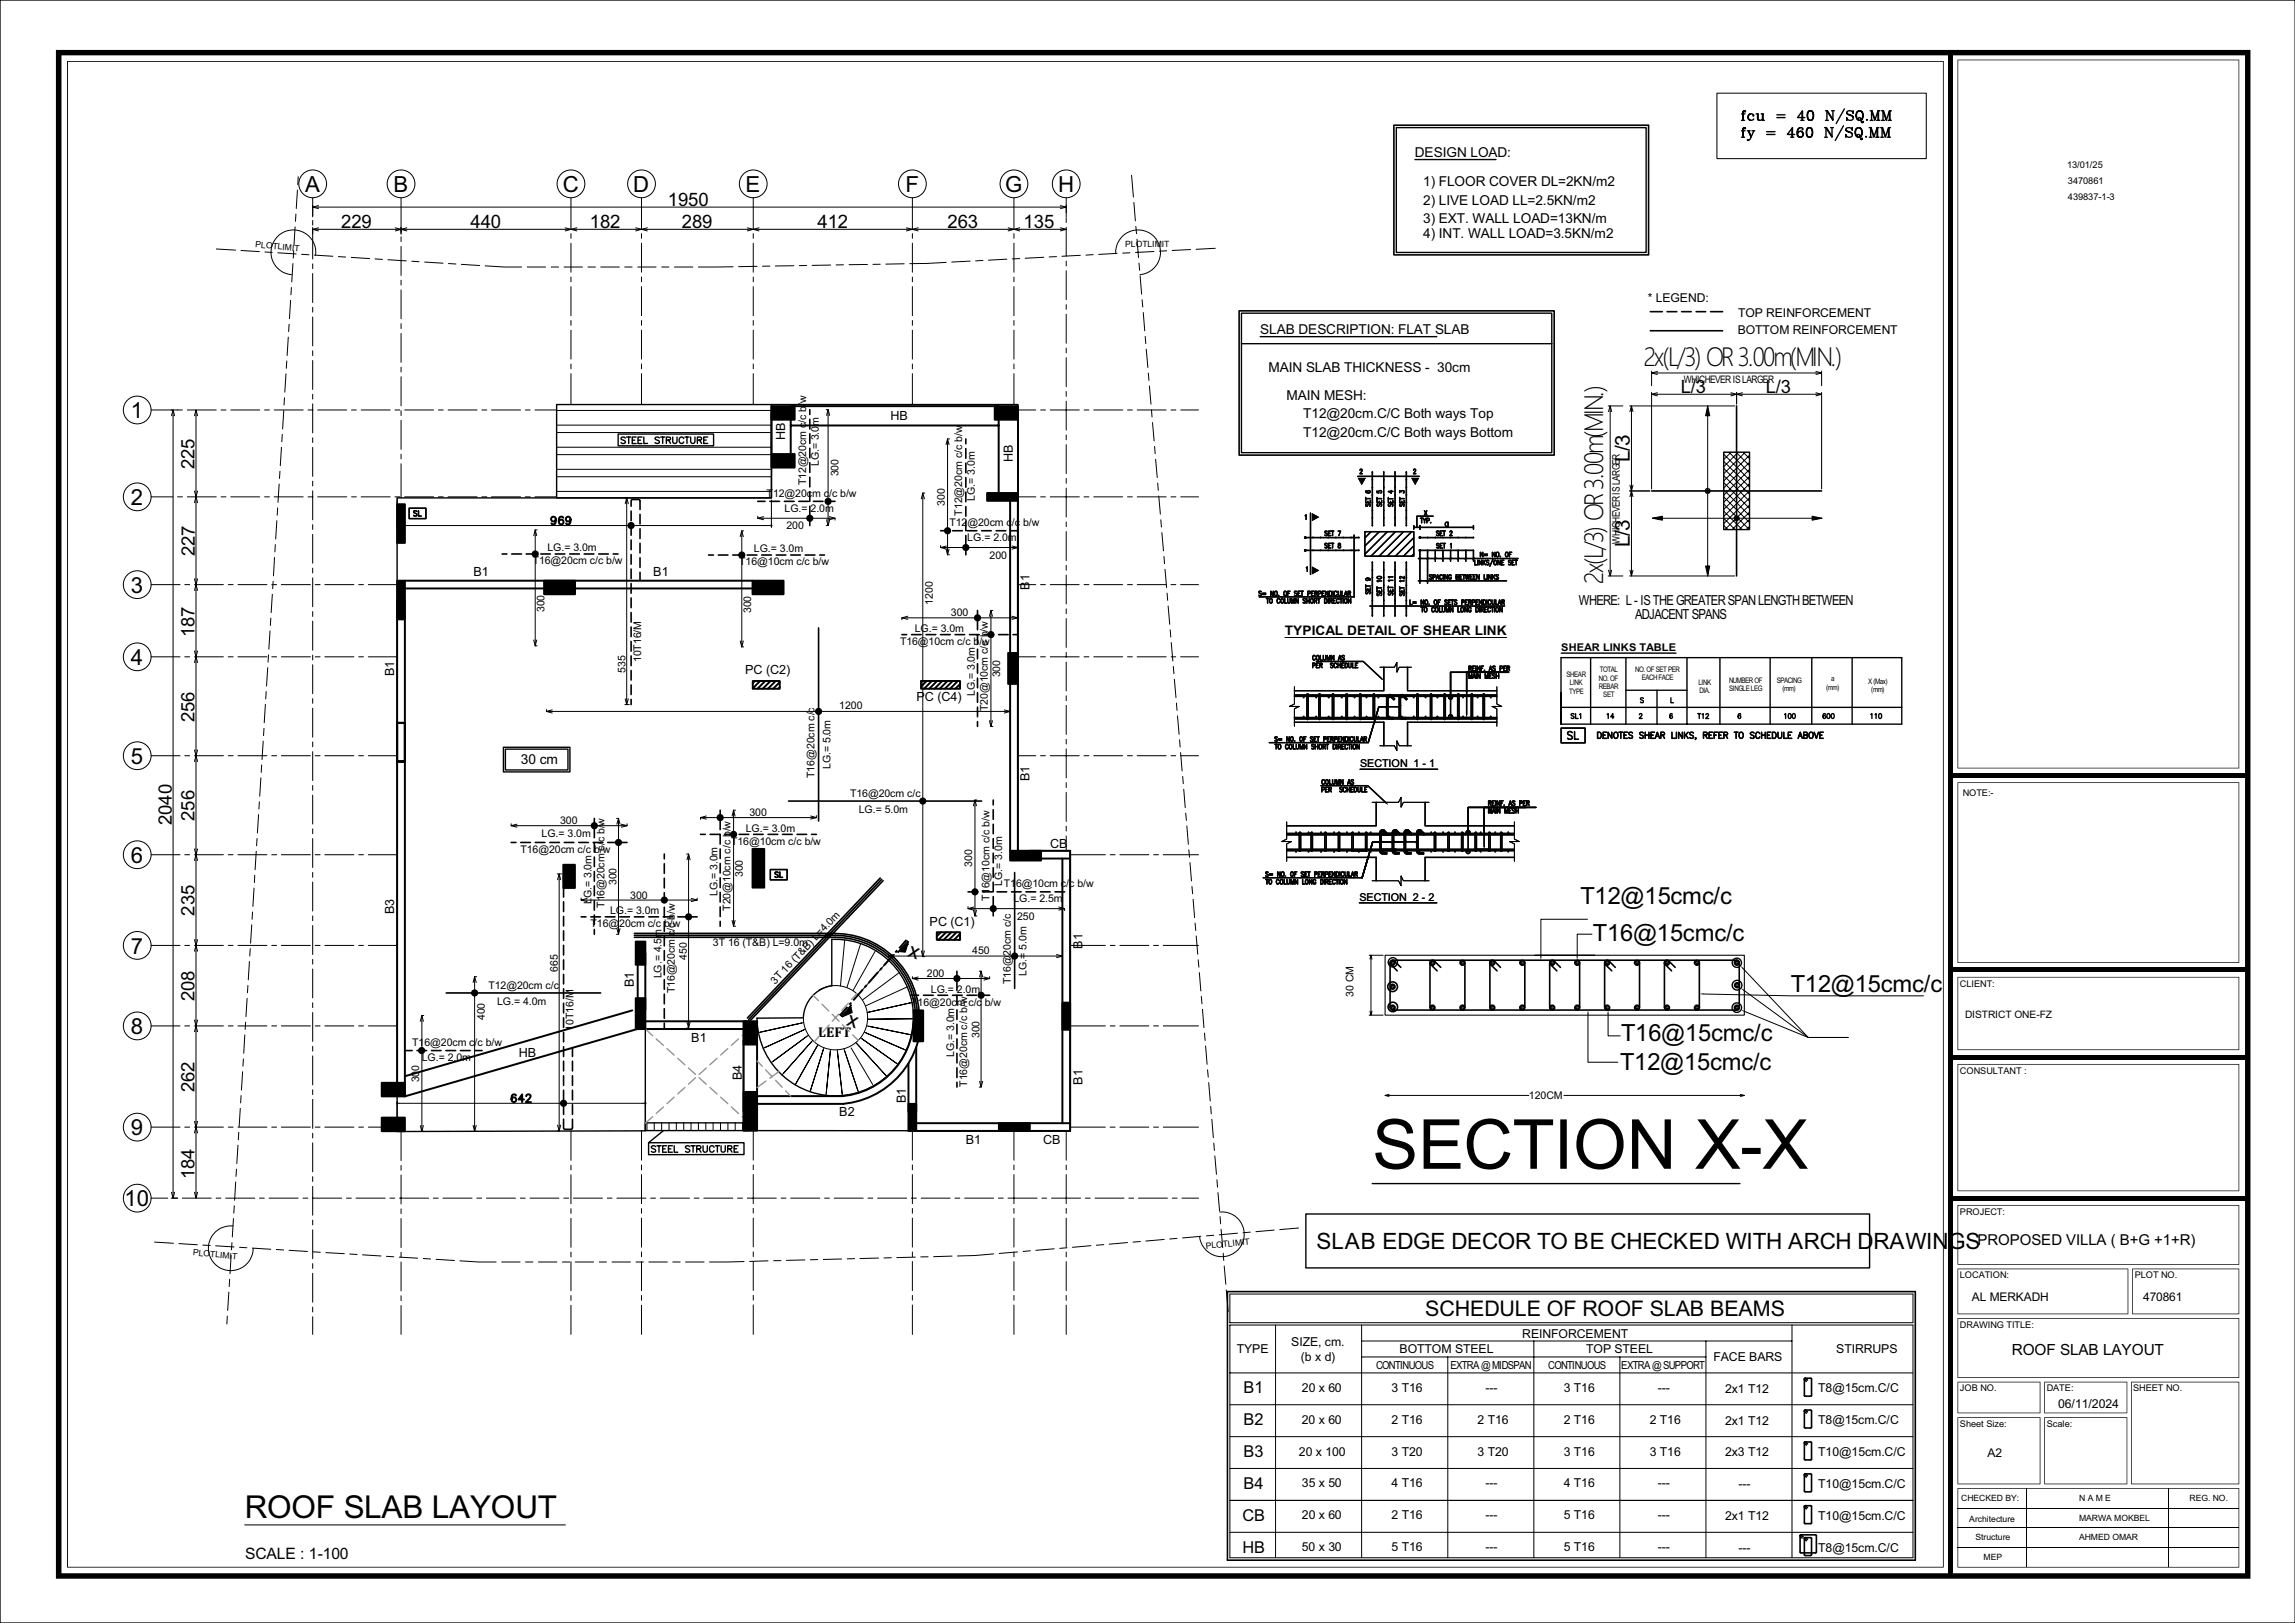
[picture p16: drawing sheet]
<svg xmlns="http://www.w3.org/2000/svg" width="420mm" height="297mm" viewBox="0 0 420 297" stroke-linecap="round" stroke-linejoin="round" font-family="sans-serif">
<defs><g id="words">
<text font-size="12.8" x="251.1" y="213.9">SECTION X-X</text>
<text font-size="5.9" x="44.8" y="277.8">ROOF SLAB LAYOUT</text>
<g font-size="4.6">
<text x="300.8" y="67">2x(L/3) OR 3.00m(MIN.)</text>
<text x="293.4" y="106.8" transform="rotate(-90 293.4 106.8)">2x(L/3) OR 3.00m(MIN.)</text>
</g>
<g font-size="4.4">
<text x="289.2" y="165.4">T12@15cmc/c</text>
<text x="291.5" y="172.3">T16@15cmc/c</text>
<text x="327.7" y="181.6">T12@15cmc/c</text>
<text x="296.7" y="190.5">T16@15cmc/c</text>
<text x="296.5" y="195.7">T12@15cmc/c</text>
</g>
<g font-size="4.1">
<text x="55.8" y="35.1">A</text>
<text x="72" y="35.1">B</text>
<text x="103" y="35.1">C</text>
<text x="115.9" y="35.1">D</text>
<text x="136.5" y="35.1">E</text>
<text x="165.7" y="35.1">F</text>
<text x="183.9" y="35.1">G</text>
<text x="193.6" y="35.1">H</text>
<text x="24" y="76.5">1</text>
<text x="24" y="92.4">2</text>
<text x="24" y="108.5">3</text>
<text x="24" y="121.7">4</text>
<text x="24" y="139.8">5</text>
<text x="24" y="157.9">6</text>
<text x="24" y="174.5">7</text>
<text x="24" y="189.2">8</text>
<text x="24" y="207.7">9</text>
<text x="22.8" y="220.7">10</text>
<text x="241" y="228.6">SLAB EDGE DECOR TO BE CHECKED WITH ARCH DRAWINGS</text>
</g>
<text font-size="4" x="260.8" y="240.8">SCHEDULE OF ROOF SLAB BEAMS</text>
<g font-size="3.9">
<text x="166" y="174.9" transform="rotate(19 166 174.9)">x</text>
<text x="154.8" y="187.5" transform="rotate(19 154.8 187.5)">x</text>
</g>
<g font-size="3.8">
<text x="298.3" y="84.5" transform="rotate(-90 298.3 84.5)">L/3</text>
<text x="298.3" y="100.1" transform="rotate(-90 298.3 100.1)">L/3</text>
</g>
<g font-size="3.5">
<text x="62.4" y="41.7">229</text>
<text x="86.1" y="41.7">440</text>
<text x="108" y="41.7">182</text>
<text x="122.2" y="37.6">1950</text>
<text x="124.8" y="41.7">289</text>
<text x="149.6" y="41.8">412</text>
<text x="173.4" y="41.7">263</text>
<text x="187.3" y="41.7">135</text>
<text x="35.6" y="85.8" transform="rotate(-90 35.6 85.8)">225</text>
<text x="35.7" y="101.8" transform="rotate(-90 35.7 101.8)">227</text>
<text x="35.6" y="116.6" transform="rotate(-90 35.6 116.6)">187</text>
<text x="35.6" y="132.1" transform="rotate(-90 35.6 132.1)">256</text>
<text x="31.4" y="151" transform="rotate(-90 31.4 151)">2040</text>
<text x="35.6" y="150.2" transform="rotate(-90 35.6 150.2)">256</text>
<text x="35.6" y="167.6" transform="rotate(-90 35.6 167.6)">235</text>
<text x="35.6" y="183.2" transform="rotate(-90 35.6 183.2)">208</text>
<text x="35.6" y="199.8" transform="rotate(-90 35.6 199.8)">262</text>
<text x="35.6" y="215.7" transform="rotate(-90 35.6 215.7)">184</text>
</g>
<g font-size="3.4">
<text x="307.6" y="71.9">L/3</text>
<text x="323.2" y="71.9">L/3</text>
</g>
<g font-size="3">
<text x="227.6" y="254.9">B1</text>
<text x="227.6" y="260.8">B2</text>
<text x="227.6" y="266.6">B3</text>
<text x="227.6" y="272.4">B4</text>
<text x="227.4" y="278.3">CB</text>
<text x="227.4" y="284.1">HB</text>
</g>
<g font-size="2.9">
<text x="368.2" y="248">ROOF SLAB LAYOUT</text>
<text x="44.8" y="285.3">SCALE : 1-100</text>
</g>
<g font-size="2.8">
<text x="235.2" y="116.1">TYPICAL DETAIL OF SHEAR LINK</text>
<text x="361.9" y="227.7">PROPOSED VILLA ( B+G +1+R)</text>
</g>
<g font-size="2.6">
<text x="288.9" y="110.6">WHERE: L - IS THE GREATER SPAN LENGTH BETWEEN</text>
<text x="299.2" y="113.3">ADJACENT SPANS</text>
<text x="95.3" y="139.9">30 cm</text>
<text x="149.7" y="189.7">LEFT</text>
</g>
<g font-size="2.5">
<text x="258.9" y="28.7">DESIGN LOAD:</text>
<text x="260.4" y="34.1">1) FLOOR COVER DL=2KN/m2</text>
<text x="260.4" y="37.5">2) LIVE LOAD LL=2.5KN/m2</text>
<text x="260.4" y="40.8">3) EXT. WALL LOAD=13KN/m</text>
<text x="260.4" y="43.6">4) INT. WALL LOAD=3.5KN/m2</text>
<text x="230.6" y="61.1">SLAB DESCRIPTION: FLAT SLAB</text>
<text x="232.1" y="68.1">MAIN SLAB THICKNESS - 30cm</text>
<text x="235.4" y="73.2">MAIN MESH:</text>
<text x="238.5" y="76.6">T12@20cm.C/C Both ways Top</text>
<text x="238.5" y="79.9">T12@20cm.C/C Both ways Bottom</text>
</g>
<g font-size="2.3">
<text x="301.6" y="55.2">* LEGEND:</text>
<text x="318.1" y="57.9">TOP REINFORCEMENT</text>
<text x="318" y="61.2">BOTTOM REINFORCEMENT</text>
<text x="163" y="76.8">HB</text>
<text x="143.7" y="80.6" transform="rotate(-90 143.7 80.6)">HB</text>
<text x="185.3" y="84.5" transform="rotate(-90 185.3 84.5)">HB</text>
<text x="86.7" y="105.3">B1</text>
<text x="119.6" y="105.3">B1</text>
<text x="188.4" y="107.9" transform="rotate(-90 188.4 107.9)">B1</text>
<text x="285.7" y="119.1">SHEAR LINKS TABLE</text>
<text x="72.1" y="123.8" transform="rotate(-90 72.1 123.8)">B1</text>
<text x="136.4" y="123.4">PC (C2)</text>
<text x="167.7" y="128.3">PC (C4)</text>
<text x="188.4" y="143" transform="rotate(-90 188.4 143)">B1</text>
<text x="192.2" y="155.1">CB</text>
<text x="72.1" y="167.3" transform="rotate(-90 72.1 167.3)">B3</text>
<text x="170.1" y="169.5">PC (C1)</text>
<text x="198.1" y="173.6" transform="rotate(-90 198.1 173.6)">B1</text>
<text x="116" y="180.6" transform="rotate(-90 116 180.6)">B1</text>
<text x="126.5" y="190.6">B1</text>
<text x="94.9" y="193.4">HB</text>
<text x="135.8" y="197.6" transform="rotate(-90 135.8 197.6)">B4</text>
<text x="165.8" y="201.9" transform="rotate(-90 165.8 201.9)">B1</text>
<text x="198.1" y="198.5" transform="rotate(-90 198.1 198.5)">B1</text>
<text x="153.6" y="204.2">B2</text>
<text x="176.8" y="209.3">B1</text>
<text x="190.9" y="209.3">CB</text>
<text x="278.6" y="244.8">REINFORCEMENT</text>
<text x="226.3" y="247.7">TYPE</text>
<text x="236.3" y="246.3">SIZE, cm.</text>
<text x="238.1" y="249">(b x d)</text>
<text x="256.1" y="247.7">BOTTOM STEEL</text>
<text x="290.3" y="247.7">TOP STEEL</text>
<text x="313.6" y="249.1">FACE BARS</text>
<text x="336" y="247.7">STIRRUPS</text>
<text x="238.2" y="254.7">20 x 60</text>
<text x="254.7" y="254.7">3 T16</text>
<text x="271.9" y="254.7">---</text>
<text x="286.2" y="254.7">3 T16</text>
<text x="303.4" y="254.7">---</text>
<text x="315.7" y="254.8">2x1 T12</text>
<text x="332.8" y="254.8">T8@15cm.C/C</text>
<text x="376.7" y="257.7">06/11/2024</text>
<text x="238.2" y="260.5">20 x 60</text>
<text x="254.7" y="260.5">2 T16</text>
<text x="270.4" y="260.5">2 T16</text>
<text x="286.2" y="260.5">2 T16</text>
<text x="301.9" y="260.5">2 T16</text>
<text x="315.7" y="260.7">2x1 T12</text>
<text x="332.8" y="260.6">T8@15cm.C/C</text>
<text x="237.7" y="266.4">20 x 100</text>
<text x="254.7" y="266.4">3 T20</text>
<text x="270.4" y="266.4">3 T20</text>
<text x="286.2" y="266.4">3 T16</text>
<text x="301.9" y="266.4">3 T16</text>
<text x="315.7" y="266.5">2x3 T12</text>
<text x="332.8" y="266.5">T10@15cm.C/C</text>
<text x="238.2" y="272.2">35 x 50</text>
<text x="254.7" y="272.2">4 T16</text>
<text x="271.9" y="272.2">---</text>
<text x="286.2" y="272.2">4 T16</text>
<text x="303.4" y="272.2">---</text>
<text x="318.1" y="272.3">---</text>
<text x="332.8" y="272.3">T10@15cm.C/C</text>
<text x="238.2" y="278">20 x 60</text>
<text x="254.7" y="278">2 T16</text>
<text x="271.9" y="278">---</text>
<text x="286.2" y="278">5 T16</text>
<text x="303.4" y="278">---</text>
<text x="315.7" y="278.2">2x1 T12</text>
<text x="332.8" y="278.1">T10@15cm.C/C</text>
<text x="238.2" y="283.8">50 x 30</text>
<text x="254.7" y="283.8">5 T16</text>
<text x="271.9" y="283.8">---</text>
<text x="286.2" y="283.8">5 T16</text>
<text x="303.4" y="283.8">---</text>
<text x="318.1" y="284">---</text>
<text x="332.8" y="284">T8@15cm.C/C</text>
</g>
<g font-size="2.2">
<text x="360.9" y="238.1">AL MERKADH</text>
<text x="392.2" y="238.1">470861</text>
<text x="363.7" y="266.7">A2</text>
</g>
<g font-size="2.1">
<text x="251.8" y="250.4">CONTINUOUS</text>
<text x="265.4" y="250.4">EXTRA @ MIDSPAN</text>
<text x="283.3" y="250.4">CONTINUOUS</text>
<text x="296.7" y="250.4">EXTRA @ SUPPORT</text>
</g>
<g font-size="2">
<text x="147.5" y="88.8" transform="rotate(-90 147.5 88.8)">T12@20cm c/c b/w</text>
<text x="149.8" y="85.3" transform="rotate(-90 149.8 85.3)">LG.= 3.0m</text>
<text x="153.4" y="87.2" transform="rotate(-90 153.4 87.2)">300</text>
<text x="140.3" y="90.9">T12@20cm c/c b/w</text>
<text x="143.6" y="93.7">LG.= 2.0m</text>
<text x="172.9" y="92.6" transform="rotate(-90 172.9 92.6)">300</text>
<text x="176.1" y="94.4" transform="rotate(-90 176.1 94.4)">T12@20cm c/c b/w</text>
<text x="178.4" y="91.6" transform="rotate(-90 178.4 91.6)">LG.= 3.0m</text>
<text x="100.2" y="100.9">LG.= 3.0m</text>
<text x="138" y="101.1">LG.= 3.0m</text>
<text x="143.9" y="96.8">200</text>
<text x="173.7" y="96.3">T12@20cm c/c b/w</text>
<text x="177" y="99">LG.= 2.0m</text>
<text x="97.5" y="103.3">T16@20cm c/c b/w</text>
<text x="135.3" y="103.5">T16@10cm c/c b/w</text>
<text x="181.1" y="102.2">200</text>
<text x="99.7" y="112" transform="rotate(-90 99.7 112)">300</text>
<text x="137.5" y="112.2" transform="rotate(-90 137.5 112.2)">300</text>
<text x="170.7" y="110.6" transform="rotate(-90 170.7 110.6)">1200</text>
<text x="174" y="112.8">300</text>
<text x="164.7" y="118">T16@10cm c/c b/w</text>
<text x="167.4" y="115.6">LG.= 3.0m</text>
<text x="114.5" y="123.1" transform="rotate(-90 114.5 123.1)">535</text>
<text x="117.3" y="121.2" transform="rotate(-90 117.3 121.2)">10T16/M</text>
<text x="183.1" y="124" transform="rotate(-90 183.1 124)">300</text>
<text x="153.6" y="129.7">1200</text>
<text x="178.4" y="127.4" transform="rotate(-90 178.4 127.4)">LG.= 3.0m</text>
<text x="180.8" y="130.1" transform="rotate(-90 180.8 130.1)">T20@10cm c/c b/w</text>
<text x="149.1" y="142.4" transform="rotate(-90 149.1 142.4)">T16@20cm c/c</text>
<text x="152" y="140.8" transform="rotate(-90 152 140.8)">LG.= 5.0m</text>
<text x="248.9" y="140.3">SECTION 1 - 1</text>
<text x="137.1" y="149.4">300</text>
<text x="155.6" y="145.9">T16@20cm c/c</text>
<text x="157.2" y="148.8">LG.= 5.0m</text>
<text x="99.1" y="153.2">LG.= 3.0m</text>
<text x="102.5" y="150.9">300</text>
<text x="133.8" y="154.6">T16@10cm c/c b/w</text>
<text x="136.5" y="152.2">LG.= 3.0m</text>
<text x="95.2" y="156.1">T16@20cm c/c b/w</text>
<text x="112.9" y="162" transform="rotate(-90 112.9 162)">300</text>
<text x="136" y="160.5" transform="rotate(-90 136 160.5)">300</text>
<text x="177.9" y="158.7" transform="rotate(-90 177.9 158.7)">300</text>
<text x="108.3" y="165.5" transform="rotate(-90 108.3 165.5)">LG.= 3.0m</text>
<text x="110.6" y="166.1" transform="rotate(-90 110.6 166.1)">T16@20cm c/c b/w</text>
<text x="111.6" y="167.3">LG.= 3.0m</text>
<text x="115.3" y="164.5">300</text>
<text x="131.3" y="164" transform="rotate(-90 131.3 164)">LG.= 3.0m</text>
<text x="133.7" y="166.7" transform="rotate(-90 133.7 166.7)">T20@10cm c/c b/w</text>
<text x="181.1" y="164.8" transform="rotate(-90 181.1 164.8)">T16@10cm c/c b/w</text>
<text x="183.4" y="162.1" transform="rotate(-90 183.4 162.1)">LG.= 3.0m</text>
<text x="183.7" y="162.3">T16@10cm c/c b/w</text>
<text x="185.5" y="165.1">LG.= 2.5m</text>
<text x="248.8" y="164.8">SECTION 2 - 2</text>
<text x="108.1" y="169.7">T16@20cm c/c b/w</text>
<text x="130.5" y="173.2">3T 16 (T&amp;B) L=9.0m</text>
<text x="186.1" y="168.3">250</text>
<text x="102.1" y="177.8" transform="rotate(-90 102.1 177.8)">665</text>
<text x="121.1" y="179.1" transform="rotate(-90 121.1 179.1)">LG.= 4.5m</text>
<text x="125.7" y="175.6" transform="rotate(-90 125.7 175.6)">450</text>
<text x="169.6" y="178.8">200</text>
<text x="177.9" y="174.5">450</text>
<text x="187.9" y="178.5" transform="rotate(-90 187.9 178.5)">LG.= 5.0m</text>
<text x="89.4" y="181">T12@20cm c/c</text>
<text x="91" y="183.9">LG.= 4.0m</text>
<text x="123.5" y="181.8" transform="rotate(-90 123.5 181.8)">T16@20cm c/c b/w</text>
<text x="141.8" y="180.2" transform="rotate(-46 141.8 180.2)">3T 16 (T&amp;B) L=4.0m</text>
<text x="166.8" y="184">T16@20cm c/c b/w</text>
<text x="170.4" y="181.6">LG.= 2.0m</text>
<text x="185" y="180.1" transform="rotate(-90 185 180.1)">T16@20cm c/c</text>
<text x="247.7" y="182.4" transform="rotate(-90 247.7 182.4)">30 CM</text>
<text x="75.4" y="191.4">T16@20cm c/c b/w</text>
<text x="88.7" y="186.7" transform="rotate(-90 88.7 186.7)">400</text>
<text x="104.9" y="188.6" transform="rotate(-90 104.9 188.6)">10T16/M</text>
<text x="179.2" y="190" transform="rotate(-90 179.2 190)">300</text>
<text x="77.2" y="194.2">LG.= 2.0m</text>
<text x="174.6" y="193.4" transform="rotate(-90 174.6 193.4)">LG.= 3.0m</text>
<text x="76.7" y="198.1" transform="rotate(-90 76.7 198.1)">300</text>
<text x="177" y="198.9" transform="rotate(-90 177 198.9)">T16@20cm c/c b/w</text>
<text x="279.8" y="201.2">120CM</text>
</g>
<g font-size="1.9">
<text x="308.2" y="70">WHICHEVER IS LARGER</text>
<text x="296.4" y="99.5" transform="rotate(-90 296.4 99.5)">WHICHEVER IS LARGER</text>
<text x="359.6" y="186.3">DISTRICT ONE-FZ</text>
</g>
<g font-size="1.7">
<text x="378.3" y="30.7">13/01/25</text>
<text x="378.4" y="33.6">3470861</text>
<text x="378.4" y="36.5">439837-1-3</text>
<text x="359.2" y="145.7">NOTE:-</text>
<text x="358.7" y="180.6">CLIENT:</text>
<text x="358.7" y="196.5">CONSULTANT :</text>
<text x="358.7" y="222.3">PROJECT:</text>
<text x="358.7" y="233.9">LOCATION:</text>
<text x="390.7" y="233.9">PLOT NO.</text>
<text x="358.7" y="243">DRAWING TITLE:</text>
<text x="358.7" y="254.6">JOB NO.</text>
<text x="374.6" y="254.6">DATE:</text>
<text x="390.4" y="254.6">SHEET NO.</text>
<text x="358.7" y="261.1">Sheet Size:</text>
<text x="374.6" y="261.1">Scale:</text>
</g>
<g font-size="1.6">
<text x="46.7" y="45.3" transform="rotate(5 46.7 45.3)">PLOTLIMIT</text>
<text x="205.9" y="45.3">PLOTLIMIT</text>
<text x="35.3" y="229.7" transform="rotate(5 35.3 229.7)">PLOTLIMIT</text>
<text x="220.7" y="228.6" transform="rotate(-6 220.7 228.6)">PLOTLIMIT</text>
<text x="358.9" y="274.6">CHECKED BY:</text>
<text x="380.5" y="274.7">N A M E</text>
<text x="400.7" y="274.7">REG. NO.</text>
<text x="360.4" y="278.4">Architecture</text>
<text x="361.5" y="281.7">Structure</text>
<text x="380.5" y="281.9">AHMED OMAR</text>
<text x="380.5" y="278.3">MARWA MOKBEL</text>
<text x="363" y="285.5">MEP</text>
</g>
<g font-size="1.4">
<text x="286.7" y="123.9">SHEAR</text>
<text x="287.3" y="125.4">LINK</text>
<text x="292.6" y="124.6">NO. OF</text>
<text x="292.8" y="123.1">TOTAL</text>
<text x="299.3" y="122.9">NO. OF SET PER</text>
<text x="300.4" y="124.4">EACH FACE</text>
<text x="310.8" y="125.3">LINK</text>
<text x="316.4" y="125">NUMBER OF</text>
<text x="325.1" y="125">SPACING</text>
<text x="335.1" y="124.7">a</text>
<text x="341.9" y="125.2">X (Max)</text>
<text x="287.2" y="126.9">TYPE</text>
<text x="292.6" y="126.1">REBAR</text>
<text x="293.4" y="127.6">SET</text>
<text x="311" y="126.8">DIA.</text>
<text x="316.4" y="126.5">SINGLE LEG</text>
<text x="326.2" y="126.5">(mm)</text>
<text x="334.2" y="126.2">(mm)</text>
<text x="342.5" y="126.7">(mm)</text>
</g>
<g font-size=".7">
<text x="270.9" y="101.9">\A1;N=</text>
<text x="250.1" y="108.2">\A1;SET</text>
<text x="256.1" y="108.6">10</text>
<text x="268.8" y="122.7">REINF.</text>
<text x="272.3" y="122.7">AS</text>
<text x="272.4" y="147.4">REINF.</text>
<text x="275.9" y="147.4">AS</text>
</g>
</g></defs>
<g fill="none" stroke="#000" stroke-width=".25">
<path d="M10.7 9.6v278.8zM337.5 19.9l-1.5 2.7M357 9.6v278.5M255.5 23.4h45.8v22.8h-45.8zM258.9 29.2h14.9M318.7 23.9h.7M318.7 25.1h.6M318.7 20.8h.7M318.7 22h.6M319.2 23.4l-.2 .2v1.5M319.2 20.3l-.2 .2v1.5M319.4 23.4v.2v-.2l-.5 .2v1.5"/>
<path d="M319.4 20.4v.1v-.2l-.5 .2v1.5M319.8 23.9h.5M319.9 23.9l.6 1.2M320 23.9l.5 1M320.4 20.8a.62 .62 0 0 0-.5 .6 .62 .62 0 0 0 .5 .6M320.6 23.9h.5M320.9 21.1v.2l.1-.1a.6 .6 0 0 0-.9-.2 .6 .6 0 0 0 0 .9 .6 .6 0 0 0 .9-.1M321 23.9l-.5 1.2a.68 .68 0 0 1-.6 .6v-.2v.1M321.4 20.8h.3v1l.3 .2M321.6 20.8v1a.52 .52 0 0 0 .9 0M322.3 20.8h.3v1.2M322.5 20.8v1.2h.4"/>
<path d="M323.3 24.1h1.5M323.3 24.6h1.5M325.2 21h1.5M325.2 21.5h1.5M327.7 25.1h.6M327.9 23.5v1.6M328.5 24.6h-1.4l.9-1.2v1.7M329.5 23.4a1.05 1.05 0 0 0-.1 1.7M329.6 22h.5M329.6 24l.1 .1a.57 .57 0 0 1 .3 .6 .57 .57 0 0 1-.4 .4M329.8 20.4v1.6M329.9 23.6v.2l.1-.2a.61 .61 0 0 0-.8-.2 .61 .61 0 0 0-.3 .7v.5a.57 .57 0 0 0 .6 .6 .57 .57 0 0 0 .5-.7 .57 .57 0 0 0-.8-.4l-.2 .4"/>
<path d="M330.3 21.5h-1.3l.9-1.2v1.7M331.1 23.4a1 1 0 0 0 0 1.7h.1a.96 .96 0 0 0 .5-1.4 .49 .49 0 0 0-.5-.4 .49 .49 0 0 0-.5 .4v1.1l.4 .3M331.2 23.4a1.11 1.11 0 0 1 0 1.7M331.2 20.3a1 1 0 0 0 0 1.7h.2a.96 .96 0 0 0 .4-1.4 .49 .49 0 0 0-.4-.3 .49 .49 0 0 0-.5 .3v1.1l.3 .3M331.4 20.3a1.11 1.11 0 0 1 0 1.7M333.9 25.1h.5M333.9 23.4h.4l1 1.5M334.1 22h.5M334.1 20.3h.3l1 1.6M334.2 23.4v1.7M334.3 20.3v1.7M335 23.4h.5"/>
<path d="M335.2 20.3h.5M335.3 23.4v1.7l-1-1.6M335.4 20.3v1.7l-1-1.6M337.4 23l-1.5 2.7M337.8 23.8l1 .5a.56 .56 0 0 1-.1 .8 .56 .56 0 0 1-.8-.2l-.1-.3v.5l.1-.2M338 20.7l1 .5a.56 .56 0 0 1-.1 .8 .56 .56 0 0 1-.9-.2v-.3v.5v-.2M338.9 23.6l.1-.2v.4a.62 .62 0 0 0-.6-.4 .62 .62 0 0 0-.6 .4l.2 .2 1 .5M339.1 20.5v-.2v.5a.62 .62 0 0 0-.5-.5 .62 .62 0 0 0-.6 .4l.1 .2 1 .5M339.8 24.9l.1-.2 .3-.1 .2 .3 .2 .6h.1l.1-.2M340 21.9l.1-.3 .2-.1 .2 .1 .1 .8h.3l.1-.2M340.1 23.4a.91 .91 0 0 0-.6 .9 .91 .91 0 0 0 .7 .8 .92 .92 0 0 0 .6-.9 .92 .92 0 0 0-.7-.8 1 1 0 0 0 0 1.7M340.2 20.3a.91 .91 0 0 0-.6 .9 .91 .91 0 0 0 .8 .8 .92 .92 0 0 0 .6-.9 .92 .92 0 0 0-.8-.8 1 1 0 0 0 0 1.7"/>
<path d="M340.2 23.4a1.03 1.03 0 0 1 0 1.7M340.4 20.3a1.03 1.03 0 0 1 0 1.7M340.4 24.9l.2 .5h.2M340.6 21.8l.1 .5h.3M341.4 25h.2zM341.6 21.9h.1zM342.1 25.1h.5M342.1 23.4h.3l.5 1.5M342.3 22h.5M342.3 20.3h.3l.5 1.5M342.3 25.1v-1.7l.6 1.7 .6-1.7v1.7M342.5 22v-1.7l.6 1.7 .6-1.7v1.7"/>
<path d="M343.3 25.1h.6M343.4 22h.6M343.5 23.4h.4M343.6 23.4v1.7M343.7 20.3h.3M343.8 20.3v1.7M344.2 25.1h.5M344.2 23.4h.3l.5 1.5M344.4 22h.5M344.4 20.3h.3l.5 1.5M344.4 25.1v-1.7l.6 1.7 .6-1.7v1.7M344.6 22v-1.7l.6 1.7 .6-1.7v1.7"/>
<path d="M345.4 25.1h.6M345.5 22h.6M345.6 23.4h.4M345.7 23.4v1.7M345.8 20.3h.3M345.9 20.3v1.7M227.2 57.3h56.8v25.5h-56.8zM101.9 74h39.3v17.1h-39.3zM227.2 62.9h56.8M230.6 61.6h32.3M72.7 91.1h68.5v-17.1h45.1v81.7h9.5v51.2h-59.7v-18.6h-18v18.6l-45.4 .2zM315.5 82.8h4.7v14.1h-4.7z"/>
<path d="M152.2 180.4v-8.5a14.3 14.3 0 0 1 15 13.9 14.3 14.3 0 0 1-14.1 14.7 14.3 14.3 0 0 1-14.6-14.2l8.5-.1a6.2 6.2 0 0 1 5.2-5.8M239 222.2h103.1v9.8h-103.1z"/>
</g>
<g fill="none" stroke="#000" stroke-width=".3">
<path d="M255.1 22.9h46.6v23.7h-46.6zM226.8 56.9h57.6v26.4h-57.6zM302 57h2.2M305.1 57h1.8M307.8 57h1.7M310.4 57h1.8M313 57h2.2M302 60.5h13.2M317.8 74.3v31.1M302.2 89.8h31.2M224.6 236.4h125.9v49.1h-125.9zM330.3 258.1h1.2l-.1 3.2-1.2-.1z"/>
<path d="M330.3 252.3h1.2l-.1 3.2h-1.1l-.1-.1zM330.8 258.4l-.4-.3h-.1l-.1 .2 .4 .3M330.8 252.6l-.4-.4-.1 .1-.1 .1 .4 .4M330.3 263.9l1.2 .1-.1 3.1-1.1 .1-.1-.1zM330.3 275.6h1.2l-.1 3.2h-1.1l-.1-.1zM330.8 264.2l-.4-.3h-.1l-.1 .2 .4 .3M330.8 275.9l-.4-.3h-.1l-.1 .2 .4 .3M329.6 280.9l-.2 .1v3l.2 .2 2.8-.1v-3.1l-.1-.1M329.6 280.9h2.7M330 281.2l-.4-.3h-.1v.2l.3 .3M330.4 284.6l-.2-.1v-3l.2-.1h1l.1 .1v3l-.1 .1M330.4 284.7h1"/>
<path d="M330.8 281.7l-.4-.3h-.1l-.1 .2 .4 .4"/>
</g>
<g fill="none" stroke="#000" stroke-width=".18">
<path d="M0 0h420v297h-420zM314.2 17h38.3v12h-38.3zM101.9 79.2h39.3M101.9 75.1h39.3M101.9 77.8h39.3M294.3 74.3h2.7M294.4 75.3l.3-1 .2 1M294.7 74.3v31.1M298.2 74.3h19.3M298.3 75.3l.3-1 .2 1M298.6 74.3v31.1M302.2 67.9v2.7"/>
<path d="M302.2 71.8v17.7M302.2 72.1h31.2M302.2 68.3h31.2M303.3 71.9l-1.1 .2 1.1 .3M303.3 68l-1.1 .3 1.1 .2M312.5 74.3l.4 1.8h-.8zM312.5 74.3v31.1l-.4-1.8h.8l-.4 1.8M316.8 71.9l1 .2-1 .3M317.8 71.8v2.1M318.9 71.9l-1.1 .2 1.1 .3M332.3 71.9l1.1 .2-1.1 .3M332.3 68l1.1 .3-1.1 .2"/>
<path d="M333.4 67.9v2.7M333.4 71.8v17.7M101.9 87.2h39.3M101.9 83.2h39.3M101.9 89.9h39.3M101.9 85.9h39.3M101.9 81.8h39.3M298.2 89.8h3.7M298.3 88.8l.3 1 .2-1M298.3 90.9l.3-1.1 .2 1.1M302.4 94.8l1.8 .4v-.7l-1.8 .3h31M315.5 96.1l.7 .8"/>
<path d="M315.5 94.8l2 2.1M315.5 93.5l3.3 3.4M315.5 92.2l4.6 4.7M315.5 90.9l4.7 4.7M315.5 89.6l4.7 4.8M315.5 88.3l4.7 4.7M315.5 87l4.7 4.7M315.5 85.7l4.7 4.7M315.5 84.4l4.7 4.7M315.5 83.1l4.7 4.7M315.5 82.8h.1M316.4 82.8l3.8 3.7"/>
<path d="M316.8 82.8l-1.3 1.3M317.7 82.8l2.5 2.4M318.1 82.8l-2.6 2.6M319 82.8l1.2 1.1M319.4 82.8l-3.9 3.9M320.2 83.3l-4.7 4.7M320.2 84.6l-4.7 4.7M320.2 85.9l-4.7 4.7M320.2 87.2l-4.7 4.7M320.2 88.5l-4.7 4.7M320.2 89.8l-4.7 4.7M320.2 91.1l-4.7 4.7"/>
<path d="M320.2 92.4l-4.5 4.5M320.2 93.7l-3.2 3.2M320.2 95l-1.9 1.9M320.2 96.3l-.6 .6M331.6 94.5l1.8 .3-1.8 .4zM294.3 105.4h2.7M294.4 104.3l.3 1.1 .2-1.1M298.2 105.4h19.3M298.3 104.3l.3 1.1 .2-1.1M225.1 236.8h125v5.3h-125zM225.1 242.5h125v42.6h-125zM225.1 251.2h125"/>
<path d="M225.1 257.1h125M233.4 242.5v42.6M249.2 242.5v42.6M249.2 245.4h78.7M249.2 248.3h63M265 248.3v36.8M280.7 245.4v39.7M296.5 248.3v36.8M312.2 245.4v39.7M327.9 242.5v42.6M44.8 279.1h58.7M225.1 262.9h125"/>
<path d="M225.1 274.6h125M358.3 279.6h51.4M358.3 276h51.4M370.8 272.4v14.4M396.8 272.4v14.4M225.1 280.4h125M358.3 283.2h51.4"/>
</g>
<g fill="#000">
<path d="M312.5 74.3l.4 1.8h-.8zM312.5 89.8h.6l-.1 .3zM317.8 94.8h.6l-.1 .2zM312.1 103.6h.8l-.4 1.8z"/>
<path d="M12.3 11.2h343.4v275.7h-343.4v-275.7l.1 .1v275.4h343.2v-275.4h-343.2z" fill-rule="evenodd"/>
<path d="M358.2 10.9h51.6l-.1 .1h-51.3v129.5h51.3v-129.5l.1-.1v129.7h-51.6z" fill-rule="evenodd"/>
<path d="M356.9 9.6h54.2l-.1 .1h-54v132.1h54v-132.1l.1-.1v132.4h-54.2z" fill-rule="evenodd"/>
<path d="M240.1 93.9l1.3 .7-1.3 .8z" fill-rule="evenodd"/>
<path d="M302.4 94.8l1.8-.3v.7z" fill-rule="evenodd"/>
<path d="M312 90.1l.5-.3v.6z" fill-rule="evenodd"/>
<path d="M312.1 89.4l.4 .4-.5 .3z" fill-rule="evenodd"/>
<path d="M312.5 89.8l.5 .3-.1 .1-.4 .2z" fill-rule="evenodd"/>
<path d="M312.1 89.4l.6-.1-.2 .5z" fill-rule="evenodd"/>
<path d="M312.7 89.3l.2 .1 .2 .4h-.6z" fill-rule="evenodd"/>
<path d="M317.3 95l.5-.2v.6z" fill-rule="evenodd"/>
<path d="M317.4 94.4l.4 .4-.5 .2z" fill-rule="evenodd"/>
<path d="M317.8 94.8l.5 .2-.5 .4z" fill-rule="evenodd"/>
<path d="M317.4 94.4l.6-.1-.2 .5z" fill-rule="evenodd"/>
<path d="M318 94.3l.4 .5h-.6z" fill-rule="evenodd"/>
<path d="M331.6 94.5l1.8 .3-1.8 .4z" fill-rule="evenodd"/>
<path d="M240.1 103.6l1.3 .8-1.3 .7z" fill-rule="evenodd"/>
<path d="M357 141.5h54.1v.8h-54.1z" fill-rule="evenodd"/>
<path d="M358.2 143.2h51.6l-.1 .1h-51.3v32.8h51.3v-32.8l.1-.1v33h-51.6z" fill-rule="evenodd"/>
<path d="M357 177.1h54.1v.8h-54.1z" fill-rule="evenodd"/>
<path d="M357 193h54.1v.9h-54.1z" fill-rule="evenodd"/>
<path d="M358.2 178.8h51.6v13.4h-51.6l.2-.2h51.3v-13.1h-51.3v13.1l-.2 .2z" fill-rule="evenodd"/>
<path d="M358.2 194.7h51.6l-.1 .1h-51.3v23.1h51.3v-23.1l.1-.1v23.3h-51.6z" fill-rule="evenodd"/>
<path d="M357 218.8h54.1v.9h-54.1z" fill-rule="evenodd"/>
<path d="M358.2 232.1h31.3l-.1 .2h-31v8.1h31v-8.1l.1-.2v8.4h-31.3z" fill-rule="evenodd"/>
<path d="M390.2 232.1h19.6v8.4h-19.6v-8.4l.1 .2v8.1h19.4v-8.1h-19.4z" fill-rule="evenodd"/>
<path d="M358.2 220.5h51.6l-.1 .1h-51.3v10.7h51.3v-10.7l.1-.1v10.9h-51.6z" fill-rule="evenodd"/>
<path d="M358.2 252.8h15.2l-.1 .2h-14.9v5.5h14.9v-5.5l.1-.2v5.8h-15.2z" fill-rule="evenodd"/>
<path d="M358.2 259.3h15.2l-.1 .2h-14.9v12h14.9v-12l.1-.2v12.3h-15.2z" fill-rule="evenodd"/>
<path d="M374.1 252.8h15.2v5.8h-15.2v-5.8l.1 .2v5.5h15v-5.5h-15z" fill-rule="evenodd"/>
<path d="M374.1 259.3h15.2v12.3h-15.2v-12.3l.1 .2v12h15v-12h-15z" fill-rule="evenodd"/>
<path d="M390 252.8h19.8v18.8h-19.8v-18.8l.1 .2v18.5h19.6v-18.5h-19.6z" fill-rule="evenodd"/>
<path d="M358.2 241.2h51.6l-.1 .1h-51.3v10.7h51.3v-10.7l.1-.1v10.9h-51.6z" fill-rule="evenodd"/>
<path d="M358.2 272.3h51.6v14.6h-51.6v-14.6l.2 .1v14.3h51.3v-14.3h-51.3z" fill-rule="evenodd"/>
<path d="M356.5 9.6h.9v278.5h-.9z" fill-rule="evenodd"/>
<path d="M10.2 9.1h401.7v279.8l-1-1v-277.8h-399.6v277.8h399.6l1 1h-401.7z" fill-rule="evenodd"/>
</g>
<g fill="none" stroke="#000" stroke-width=".36">
<path d="M184.9 91.6v64.1M186.3 91.6v64.1M72.7 109.8v88.4M74.1 107.7h63.6M74.1 106.3h63.6M74.1 109.8v90.8M137.8 124.6h4.9v1.4h-4.9zM138.1 124.6l-.3 .4M139.1 124.6l-1.3 1.4M140 124.6l-1.4 1.4M141 124.6l-1.4 1.4M142 124.6l-1.5 1.4"/>
<path d="M142.7 124.8l-1.2 1.2M142.7 125.8l-.3 .2M168.6 124.6h7.1v1.4h-7.1zM168.6 124.6v.1M169.6 124.6l-1 1.1M170.5 124.6l-1.4 1.4M171.5 124.6l-1.4 1.4M172.4 124.6l-1.4 1.4M173.4 124.6l-1.4 1.4M174.3 124.6l-1.4 1.4M175.3 124.6l-1.4 1.4M175.7 125.2l-.9 .8"/>
<path d="M188.4 155.7h7.4v51.3h-28.1M188.4 157.1h7.4M194.4 157.1v48.4M116.7 174.4v10.4M118.1 174.4v10.4M171.4 170.6h4.3v1.4h-4.3zM172.2 170.6l-.8 .7M173.2 170.6l-1.5 1.4M174.1 170.6l-1.4 1.4M175.1 170.6l-1.5 1.4M175.7 170.9l-1.1 1.1M175.7 171.8l-.2 .2"/>
<path d="M118.1 188.3h19M118.1 186.9h19M136.1 190.4v13M138.5 190.4v13M166.3 194.6v8.8M167.2 187.1a14.3 14.3 0 0 1-12.9 13.5h-15.8M167.7 191.7v11.7M168.6 187.1a15.7 15.7 0 0 1-14.2 14.9h-15.9M167.7 205.5h28.1"/>
</g>
<path d="M234.7 113.9h44.1v4.6h-44.1z" fill-rule="evenodd" fill="#fff"/>
<path d="M235.2 116.7h40.5M236.9 125.7v3.1l-.9 .5h1.8l-.9 .4v3.2M252.5 122.1h2.7l.4-.9v1.8l.5-.9h2.2M252.5 136.5h2.7l.4 .9v-1.8l.5 .9h2.2M273.9 125.7v3.1l.9 .5h-1.8l.9 .4v3.2M235.5 150.4v3.2l-.9 .4h1.8l-.9 .4v3.2M251.1 146.8h4.8l.5-.9v1.8l.4-.9h4.7M277.1 150.4v3.2l.9 .4h-1.8l.9 .4v3.2M251.1 161.2h4.8l.5 .9v-1.8l.4 .9h4.7" fill="none" stroke="#000" stroke-width=".18"/>
<g fill="none" stroke="#000" stroke-width=".25">
<path d="M238.9 94.4l.1-.2v.8M238.9 98.4h9.8M239.8 93.9v11.2M242.9 97.3l-.1-.1-.3 .1v.2l.4 .3-.1 .2-.3-.1M242.9 99.6l-.1-.2-.3 .1v.1l.4 .4v.2l-.1 .1-.3-.1M243.1 97.6h.3M243.1 99.8h.3M243.6 97.2h-.5v.8h.5M243.6 99.4h-.5v.9h.5M243.6 97.2h.5M243.6 99.4h.5M243.9 97.2v.8"/>
<path d="M243.9 99.4v.9M244.9 97.2h.4l-.3 .8M245 99.5l-.1 .1a.41 .41 0 0 1 .4 .6 .27 .27 0 0 1-.4-.2 .27 .27 0 0 1 .3-.3l.1-.2zM247.8 97.9v11.3h-17.4M248.5 87.2h11.2M248.9 86.1l.1-.2a.23 .23 0 0 1 .3 .1 .23 .23 0 0 1-.1 .3l-.3 .4h.4M249.8 97.3h8.9v4.5h-8.9zM249.9 91.6v.4h.9v-.4M249.9 91.2h.9M249.9 91v.5M250.1 92.2l-.2 .2 .2 .3 .4-.5 .3 .2-.2 .3M250.1 89.8l-.2 .1a.41 .41 0 0 0 .5 .3 .41 .41 0 0 0 .3-.3 .24 .24 0 0 0-.3-.1 .24 .24 0 0 0 0 .4h.1"/>
<path d="M250.3 91.7v.3M250.9 97.3l-1.1 1.1M251.2 86.4v9.8M252 91.6v.4h.8v-.4M252 89.8v.4h.4a.24 .24 0 0 1 0-.4 .24 .24 0 0 1 .3 .1 .24 .24 0 0 1 0 .3M252 91.2h.8M252 91v.5M252.1 92.2l-.1 .2 .1 .3 .2-.1 .2-.4 .3 .1-.1 .4M252.4 91.7v.3M252.4 97.3l-2.6 2.6M253.2 86.4v9.8M253.9 97.3l-4.1 4.1"/>
<path d="M254.1 91.6v.4h.8v-.4M254.1 91.3h.8M254.1 91v.5M254.2 92.2l-.1 .2 .1 .3 .5-.5 .2 .1-.1 .4M254.5 91.7v.3M254.6 89.8v.4l-.5-.3h.8M255.3 86.4v9.8M255.4 97.3l-4.5 4.5M256.1 91.6v.4h.9v-.4M256.1 90.2v-.4l.4 .2a.24 .24 0 0 1 .3-.2 .24 .24 0 0 1 0 .4M256.1 91.2h.9M256.1 91v.5"/>
<path d="M256.3 92.2l-.2 .2 .2 .3 .2-.1 .2-.4 .3 .1-.1 .4M256.6 91.7v.3M256.9 97.3l-4.5 4.5M257.4 86.4v9.8M258.4 97.3l-4.5 4.5M258.7 86.1l.1-.2a.23 .23 0 0 1 .3 .1 .23 .23 0 0 1-.1 .3l-.3 .4h.4M258.7 98.4l-3.3 3.4M258.7 99.9l-1.9 1.9M258.7 96.2v.6M258.7 96.5h11M259.9 98.4h9.8M259.9 96.2v.6"/>
<path d="M259.9 94.8h.5M260.2 94.8v.9M260.4 94.8l.3 .4v.5M260.7 93.4l.4 .9M261 94.8l-.3 .4M261.1 93.4l-.4 .9M261.1 95.3l.4-.1v-.3l-.4-.1v.9M261.8 95.6h.1M262.3 94.5h-3v2M263.3 99.6l-.1-.1h-.2l-.1 .2 .4 .3v.2l-.1 .1-.3-.1M263.3 97.3l-.4-.1v.2l.4 .3v.2l-.1 .1-.3-.1M263.6 97.6h.2"/>
<path d="M263.6 99.9h.2M264 97.2h-.4v.8h.4M264 99.5h-.4v.8h.4M264.1 97.2h.4M264.1 99.5h.4M264.3 97.2v.8M264.3 99.5v.8M265 95.7l-.1-.1a.35 .35 0 0 0-.4 .4 .35 .35 0 0 0 .4 .3l.1-.1M265 95.6v.7M265.4 97.4l.1-.2 .2 .1-.4 .7h.5M265.4 99.6l.2-.1v.8M269.7 96.2v.6"/>
<path d="M230.8 108.3l-.1-.1-.3 .1 .1 .2 .3 .3-.1 .2-.3-.1M231.1 108.6h.5M231.1 108.8h.5M231.8 109.5h.4M232 109.5v.9M232.5 109.6v-.1a.4 .4 0 0 1 .4 .5 .4 .4 0 0 1-.4 .3l-.2-.2zM233 108.2v.8l-.4-.8v.8M233.4 108.2a.38 .38 0 0 1 .4 .4 .38 .38 0 0 1-.4 .4l-.2-.3zM234 108.9h.1M234.2 109.7a.25 .25 0 0 0-.3-.2 .25 .25 0 0 0-.2 .3v.3a.25 .25 0 0 0 .2 .3 .25 .25 0 0 0 .3-.2M234.5 109.6l.1-.1a.4 .4 0 0 1 .3 .5 .4 .4 0 0 1-.4 .3l-.1-.2zM235.1 108.2a.38 .38 0 0 1 .4 .4 .38 .38 0 0 1-.4 .4l-.2-.3z"/>
<path d="M235.1 109.5v.9h.4M235.7 109.5v.6l.1 .3 .3-.2v-.7M235.7 108.6h.2M236.1 108.2h-.4v.8M236.4 110.4v-.9l.2 .9 .3-.9v.9M237.3 108.3l-.1-.1-.3 .1 .1 .2 .3 .2v.2l-.1 .1-.3-.1M237.6 108.6h.2M237.6 109.5v.9l-.5-.9v.9M238 108.2h-.4v.8h.4M238.1 108.2h.4M238.3 108.2v.8M238.9 100.7h9.8"/>
<path d="M238.9 109.7l-.1-.2-.3 .1v.1l.4 .4v.1l-.1 .2-.3-.2M239.1 103.9l.1-.2v.9M239.2 109.5v.9M239.2 109.9h.4M239.3 108.6h.5v-.3l-.5-.1v.8M239.6 109.5v.9M240 109.6v-.1a.4 .4 0 0 1 .4 .5 .4 .4 0 0 1-.4 .3l-.2-.2zM240 108.6h.3M240.4 108.2h-.4v.8h.4M240.5 109.9h.4l.1-.3-.5-.1v.9M240.6 108.6h.4v-.4h-.4v.8M240.8 109.9l.2 .5"/>
<path d="M240.8 108.6l.3 .4M241 120l.1-.1a.4 .4 0 0 1 .3 .5 .4 .4 0 0 1-.4 .3l-.1-.2zM241.1 109.5h.5M241.3 108.6h.4v-.4h-.4v.8M241.4 109.5v.9M241.6 119.9v.9h.4M242 108.6h.2M242.2 119.9v.6l.2 .3 .2-.1v-.8M242.4 108.2h-.4v.8h.4M242.4 109.5a.42 .42 0 0 1 .5 .5 .42 .42 0 0 1-.5 .4zM243 108.2v.8l-.4-.8v.8M243.1 109.5v.9"/>
<path d="M243.3 108.2a.41 .41 0 0 1 .4 .4 .41 .41 0 0 1-.4 .4zM243.3 109.9h.4v-.3l-.4-.1v.9M243.6 109.9l.2 .5M244 108.2v.8M244 109.9h.3M244.1 119.9v.9l-.4-.9v.9M244.4 109.5h-.4v.9h.4M244.7 108.4a.25 .25 0 0 0-.4-.2 .25 .25 0 0 0-.1 .3v.2a.25 .25 0 0 0 .1 .3 .25 .25 0 0 0 .4-.2M244.9 108.2v.7l.2 .1 .2-.2v-.6M245.1 109.7a.24 .24 0 0 0-.3-.2 .24 .24 0 0 0-.2 .3v.3a.24 .24 0 0 0 .2 .3 .24 .24 0 0 0 .3-.2M245.2 109.5h.4M245.4 109.5v.9"/>
<path d="M245.6 108.2v.8h.4M245.8 109.5v.9M246 109l.3-.8 .2 .8M246.1 108.7h.4M246.2 109.6v-.1a.4 .4 0 0 1 .4 .5 .4 .4 0 0 1-.4 .3l-.2-.2zM246.7 108.6h.4v-.4h-.4v.8M246.9 108.6l.3 .4M247.2 109.5v.9l-.4-.9v.9M249.9 107v.5M249.9 107.2h.9M250.1 108.2l-.2 .2 .2 .3 .4-.5 .3 .2-.2 .3M250.2 105.8a.24 .24 0 0 1 .2 .3 .24 .24 0 0 1-.3 .1l-.2-.2a.47 .47 0 0 1 .5-.2 .47 .47 0 0 1 .4 .3l-.2 .1"/>
<path d="M250.3 107.7v.3M250.7 110.9h24.6M250.8 107.6v.4M251.2 102.9v9.8M252 105.6h.8a.42 .42 0 0 1-.3 .4 .42 .42 0 0 1-.5-.3zM252.1 108.6l-.1 .1 .1 .3 .2-.1 .2-.3h.3l-.1 .4M252.8 106.3h-.8l.2 .2M253.2 102.9v9.8M254.1 107.8v.4h.8v-.4M254.1 107.3v.4M254.1 107.5h.8M254.2 108.4l-.1 .2 .1 .3 .5-.5 .2 .1v.2l-.1 .2"/>
<path d="M254.5 108v.2M254.9 106.2h-.8l.1 .2M254.9 105.6h-.8l.1 .1M255.3 102.9v9.8M256.1 107.4v.4M256.1 107.6h.9M256.3 108.6l-.2 .1 .2 .3 .2-.1 .2-.3h.3l-.1 .4M256.6 108.1v.2M257 107.9v.4M257 106.3h-.9l.2 .2M257 105.5v.4l-.7-.4-.2 .3 .2 .1M257.4 102.9v9.8"/>
<path d="M258 109.8v.8h.4M258.6 110.1h.6M258.6 110.4h.6M258.7 101.4l-.4 .4M259.6 102.2h18.2M259.6 106.3h16.1M259.9 100.7h9.8M259.9 100.8v5.9M260.1 111.1h.4M260.3 111.1v.9M260.5 109.8v.8l-.4-.8v.8M260.8 111.2v-.1a.4 .4 0 0 1 .4 .5 .4 .4 0 0 1-.4 .3l-.2-.2z"/>
<path d="M260.9 109.8h.1a.4 .4 0 0 1 .3 .4 .4 .4 0 0 1-.4 .4l-.1-.3zM261.2 100.8v5.9M261.5 110.5h.1M262 105.3l-.1-.1-.3 .1v.1l.4 .4v.2l-.4-.1M262.3 105.6h.3v-.4h-.3v.8M262.5 111.3l-.2-.2a.4 .4 0 0 0-.3 .5 .4 .4 0 0 0 .4 .3l.1-.1M262.6 109.8a.4 .4 0 0 1 .4 .4 .4 .4 0 0 1-.4 .4l-.1-.3zM262.7 100.8v1.9M262.8 111.2l.1-.1a.4 .4 0 0 1 .3 .5 .4 .4 0 0 1-.4 .3l-.1-.2zM262.8 106l.3-.8 .2 .8M262.9 105.7h.3M263.2 110.2h.3"/>
<path d="M263.4 111.1v.9h.4M263.6 109.8h-.4v.8M264 111.1v.6l.1 .3 .3-.3v-.6M264 105.4a.25 .25 0 0 0-.3-.2 .25 .25 0 0 0-.2 .3v.2a.25 .25 0 0 0 .2 .3 .25 .25 0 0 0 .3-.2M264.1 100.8v1.9M264.2 105.2v.8M264.7 112v-.9l.2 .9 .3-.9v.9M264.8 109.9l-.1-.1-.3 .1 .4 .5-.1 .2-.3-.1M264.9 105.2v.8l-.5-.8v.8M265.1 110.2h.2M265.5 100.8v1.9M265.5 109.8h-.4v.8h.4"/>
<path d="M265.6 109.8h.4M265.6 105.4a.25 .25 0 0 0-.3-.2 .25 .25 0 0 0-.2 .3v.2a.25 .25 0 0 0 .2 .3 .25 .25 0 0 0 .3-.3h-.2M265.8 109.8v.8M265.9 111.1v.9l-.5-.9v.9M266.5 105.6l.4-.1v-.2l-.4-.1v.8l.4-.1v-.3h-.1M266.6 109.9l-.1-.1-.3 .1 .4 .5-.1 .2-.3-.1M266.8 111.1v.9h.4M266.9 100.8v1.9M267.2 105.6h.2M267.5 111.2v-.1a.4 .4 0 0 1 .4 .5 .4 .4 0 0 1-.4 .3l-.2-.2zM267.5 110.2h.4v-.4h-.4v.8M267.6 105.2h-.4v.8h.4"/>
<path d="M267.7 105.2h.4M267.9 105.2v.8M268.2 110.2h.2M268.2 105.2l.2 .8 .1-.8 .2 .8 .1-.8M268.3 100.8v1.9M268.5 111.1v.9l-.4-.9v.9M268.6 109.8h-.4v.8h.4M268.8 110.2l.4-.1v-.2l-.4-.1v.8M269 110.2l.2 .4M269 105.6h.3M269.2 111.3a.24 .24 0 0 0-.3-.2 .24 .24 0 0 0-.2 .4v.2a.24 .24 0 0 0 .3 .3 .24 .24 0 0 0 .2-.3h-.1M269.5 105.2h-.5v.8h.5"/>
<path d="M269.5 110.2h.3v-.4h-.3v.8M269.7 100.8v1.9M269.7 105.6h.2M269.9 102.5v.9h.4M270.1 105.2h-.4v.8h.4M270.1 111.1a.43 .43 0 0 1 .5 .5 .43 .43 0 0 1-.5 .4zM270.1 110.2h.3M270.4 102.5v.9M270.5 109.8h-.4v.8h.4M270.7 105.2v.8l-.5-.8v.8M270.8 111.1v.9M271 111.5h.4l.1-.3-.5-.1v.9"/>
<path d="M271.1 102.5v.9l-.4-.9v.9M271.2 109.8v.8l-.5-.8v.8M271.3 111.5l.2 .5M271.4 102.5v.9M271.4 109.8a.43 .43 0 0 1 .5 .4 .43 .43 0 0 1-.5 .4zM271.6 102.9l.2 .5M271.6 105.2v.8h.4M271.7 111.5h.3M271.8 102.5l-.4 .6M272.1 109.8v.8M272.1 111.1h-.4v.9h.4M272.2 105.2v.8"/>
<path d="M272.5 102.6l-.2-.1-.2 .1v.3l.3 .1 .1 .2-.2 .2-.3-.2M272.8 111.3l-.2-.2a.4 .4 0 0 0-.3 .5 .4 .4 0 0 0 .4 .3l.1-.1M272.8 110a.24 .24 0 0 0-.3-.2 .24 .24 0 0 0-.2 .3v.2a.24 .24 0 0 0 .2 .3 .24 .24 0 0 0 .3-.2M272.9 105.2v.8l-.5-.8v.8M272.9 111.1h.4M273 109.8l.1 .7 .1 .1 .3-.1v-.7M273.1 105.2v.8M273.1 111.1v.9M273.2 102.4l-.6 1.2M273.3 105.5l.3 .5M273.5 111.1v.9M273.5 102.6a.38 .38 0 0 1 .4 .3 .38 .38 0 0 1-.4 .4l-.1-.3z"/>
<path d="M273.6 105.2l-.5 .5M273.6 101.1v.8l-.5-.8v.8M273.7 109.8v.8h.4M273.8 111.2l.1-.1a.4 .4 0 0 1 .3 .5 .4 .4 0 0 1-.4 .3l-.1-.2zM273.9 101.1a.38 .38 0 0 1 .4 .4 .38 .38 0 0 1-.4 .3l-.1-.2zM274.2 110.6l.2-.8 .3 .8M274.2 105.3l-.1-.1-.3 .1v.1l.4 .4v.2l-.4-.1M274.3 110.4h.3M274.6 102.5v.9l-.5-.9v.9M274.6 101.8h.1M274.8 102.9h.3M274.9 110.2l.3-.1 .1-.2-.4-.1v.8"/>
<path d="M274.9 111.1v.9l-.4-.9v.9M275.1 110.2l.2 .4M275.2 102.5h-.4v.9h.4M275.6 101.1a.38 .38 0 0 1 .4 .4 .38 .38 0 0 1-.4 .3l-.1-.2zM276.2 101.4h.3M276.5 102.6l-.2-.1-.2 .1v.2l.4 .3-.2 .3-.2-.2M276.7 101.1h-.5v.8M276.7 102.9h.3M277.1 102.5h-.4v.9h.4M277.3 102.5h.4M277.5 102.5v.9M233.3 136.2h.5"/>
<path d="M233.5 136.2v.9M233.8 134.9l-.2-.1-.2 .1v.2l.3 .2 .1 .2-.2 .2-.3-.2M234 135.2h.6M234 135.4h.6M234 136.3l.1-.1a.4 .4 0 0 1 .3 .5 .4 .4 0 0 1-.4 .3l-.1-.3zM235.7 136.4l-.1-.2a.4 .4 0 0 0-.4 .5 .4 .4 0 0 0 .5 .3v-.1M235.9 134.8v.9l-.4-.9v.9M236.1 136.3v-.1a.4 .4 0 0 1 .4 .4 .4 .4 0 0 1-.4 .4l-.2-.3zM236.3 134.9a.38 .38 0 0 1 .4 .3 .38 .38 0 0 1-.4 .4l-.1-.3zM236.7 136.2v.9h.4M236.9 132.2h16.3v4.3M236.9 127.4h2.3"/>
<path d="M236.9 127.2h2.3M236.9 131.3h2.3M236.9 131.6h2.3M236.9 135.6h.1M237.2 136.2v.7l.2 .2 .3-.3v-.6M237.9 137.1v-.9l.3 .9 .2-.9v.9M238 134.9l.1-.1a.41 .41 0 0 1 .3 .5 .41 .41 0 0 1-.4 .3l-.1-.3zM238.6 135.2h.3M239 134.8h-.4v.9M239.1 136.2v.9l-.4-.9v.9M239.2 131.6l.1 .1 .1-.1M239.4 131.6v-4.5l-.1-.1-.1 .1v4.5"/>
<path d="M239.4 127.4h2M239.4 127.2h2M239.4 131.3h2M240.2 121.8l.4-.1 .1-.3-.5-.1v.9M240.3 134.9l-.2-.1-.2 .1v.2l.3 .2 .1 .2-.2 .2-.3-.2M240.5 135.2h.2M240.5 136.3l-.2-.1-.3 .1 .5 .5-.1 .2-.2 .1-.2-.2M240.7 136.2v.9M240.7 136.6h.5M240.7 120.1a.25 .25 0 0 0-.3-.2 .25 .25 0 0 0-.2 .4v.2a.25 .25 0 0 0 .2 .3 .25 .25 0 0 0 .3-.2M240.9 134.8h-.4v.9h.4M240.9 121h8.6l3.3 3.2"/>
<path d="M240.9 121.7h.3M241 134.8h.4M241.2 136.2v.9M241.2 134.8v.9M241.3 121.3h-.4v.9h.4M241.4 127.1v4.5h-2M241.4 127.1l.1-.1 .1 .1v4.5l-.1 .1-.1-.1M241.5 121.7h.4v-.3l-.4-.1v.9M241.5 136.3l.1-.1a.4 .4 0 0 1 .3 .4 .4 .4 0 0 1-.4 .4l-.1-.3zM241.6 127.4h2.2zM241.6 127.2h2.2zM241.6 131.3h2.2z"/>
<path d="M241.6 131.6h2.2zM241.7 121.7l.3 .5M242.1 136.6h.4v-.3l-.4-.1v.9M242.3 135.3l.4-.1v-.3l-.4-.1v.9M242.3 136.6l.3 .5M242.7 136.2h.4M242.9 120.8v-.9l.3 .9 .2-.9v.9M242.9 136.2v.9M242.9 135.2h.3M243.4 134.8h-.5v.9h.5M243.6 135.2h.3l.1-.3-.4-.1v.9M243.8 135.2l.2 .5"/>
<path d="M243.8 127.1v4.5M243.9 127.1l.1-.1 .1 .1v4.5l-.2 .1v-.1M243.9 121.5l-.1-.2-.2 .1-.1 .1 .4 .4v.2l-.1 .1-.3-.1M244 136.2a.42 .42 0 0 1 .4 .4 .42 .42 0 0 1-.4 .5zM244.1 127.4h2.2zM244.1 127.2h2.2zM244.1 131.3h2.2zM244.1 131.6h2.2zM244.2 135.3l.4-.1v-.3l-.4-.1v.9M244.6 121.5a.25 .25 0 0 0-.3-.2 .25 .25 0 0 0-.2 .4v.2a.25 .25 0 0 0 .2 .3 .25 .25 0 0 0 .3-.2M244.6 136.2v.9M244.8 121.7h.5"/>
<path d="M244.8 121.3v.9M244.9 135.2h.3M244.9 136.6h.4v-.3l-.4-.1v.9M244.9 120.8l.3-.9 .2 .9M245 120.5h.4M245.1 136.6l.3 .5M245.3 121.3v.9M245.3 134.8h-.4v.9h.4M245.5 121.7h.3M245.6 136.6h.2M245.9 134.8v.9l-.4-.9v.9M246 121.3h-.5v.9h.5"/>
<path d="M246 136.2h-.4v.9h.4M246 120.1l-.1-.2-.3 .2 .4 .4v.2h-.4M246.2 121.3a.42 .42 0 0 1 .4 .5 .42 .42 0 0 1-.4 .4zM246.2 134.8a.43 .43 0 0 1 .5 .4 .43 .43 0 0 1-.5 .5zM246.6 127.1l-.1-.1-.2 .1v4.5l.2 .1 .1-.1M246.6 127.1v4.5M246.6 127.4h2.2zM246.6 127.2h2.2zM246.6 131.3h2.2zM246.6 131.6h2.2zM246.6 136.4l-.1-.2a.4 .4 0 0 0-.4 .5 .4 .4 0 0 0 .4 .3l.1-.1M246.8 136.2h.4"/>
<path d="M246.8 121.3v.6l.2 .3 .3-.3v-.6M246.9 134.8v.9M247 136.2v.9M247.4 136.2v.9M247.5 121.3v.9h.4M247.6 135a.24 .24 0 0 0-.3-.2 .24 .24 0 0 0-.2 .3v.2a.24 .24 0 0 0 .2 .4 .24 .24 0 0 0 .3-.2M247.7 136.3l.1-.1a.41 .41 0 0 1 .3 .5 .41 .41 0 0 1-.4 .3l-.1-.3zM247.8 134.8v.6l.2 .3 .2-.2 .1-.7M248.1 121.7h.2M248.5 121.3h-.4v.9h.4M248.5 134.8v.9h.4M248.8 136.2v.9l-.5-.9v.9"/>
<path d="M248.8 127.1v4.5M248.8 131.6l.1 .1 .1-.1M248.8 127.1l.1-.1 .1 .1M249 135.7l.2-.9 .3 .9M249.1 127.1v4.5M249.1 135.4h.3M249.1 127.4h2.2zM249.1 127.2h2.2zM249.1 131.3h2.2zM249.6 135.2h.4l.1-.3-.5-.1v.9M249.9 135.2l.2 .5M251.4 127l.1 .1v4.5h-2.4h2.2z"/>
<path d="M251.6 127.4h7.7M251.6 127.2h7.7M251.6 131.3h7.7M253.2 122.1v4.3h-16.3M253.8 127.6v3.5M253.8 127.6a.5 .5 0 0 1 .7-.4l.7 .7-.1 .2-.8-.8-.2 .2-.1 3.6 .2 .2h.8v.3l-.9-.1-.3-.4M253.9 129.3h-1.6l-1.9 6.6h-18.1M256 127.6v3.5M256.2 129.3h-3.9l-1.9 6.6M256.6 127.4l.8 .7 .1-.2-.8-.8a.54 .54 0 0 0-.6 .5M256.6 127.4l-.3 .2v3.5l.2 .2h.8v.3l-.9-.1-.3-.4M257.6 122.1v4.3h16.3"/>
<path d="M259.3 127.1v4.5h-7.7M259.3 131.6l.1 .1 .1-.1M259.3 127.1l.1-.1 .1 .1M259.5 127.4h2.3zM259.5 127.1v4.5M259.5 127.2h2.3zM259.5 131.3h2.3zM259.5 131.6h2.3zM262 127.1l-.1-.1-.1 .1v4.5l.1 .1 .1-.1M262 127.1v4.5M262 127.4h2.3zM262 127.2h2.3z"/>
<path d="M262 131.3h2.3zM262 131.6h2.3zM264.3 127l.2 .1v4.5l-.1 .1-.1-.1zM264.5 127.4h2.3zM264.5 127.2h2.3zM264.5 131.3h2.3zM264.5 131.6h2.3zM266.8 127.1v4.5M266.8 127.1l.1-.1 .1 .1v4.5l-.1 .1-.1-.1M267 131.6h2.2zM267 127.4h2.2zM267 127.2h2.2z"/>
<path d="M268.8 124.1v-.8l.3 .8 .2-.8v.8M269.2 131.3h-2.2M269.3 127l.2 .1v4.5l-.1 .1-.1-.1zM269.5 127.4h1.9M269.5 127.2h1.9M269.5 131.3h1.9M269.5 124.1l.3-.8 .2 .8M269.6 123.9h.3M270.2 123.3v.8M270.9 123.3v.8l-.5-.8v.8M271.4 127.1v4.5h-1.9M271.4 131.6l.1 .1 .1-.1"/>
<path d="M271.4 127.1l.1-.1 .1 .1M271.7 127.4h2.2M271.7 127.2h2.2M271.7 131.3h2.2M271.7 127.1v4.5h2.2M271.8 124.1v-.8l.3 .8 .2-.8v.8M272.6 123.7h.2M273 123.3h-.4v.8h.4M273.6 123.4l-.2-.1-.3 .1 .1 .2 .4 .2-.1 .3-.4-.1M273.6 122l-.3-.1-.1 .2a.51 .51 0 0 1 .4 .6h-.3l-.1-.1M273.8 123.7h.5M273.8 123.3v.8"/>
<path d="M273.9 132.2h-16.3v4.3M274.3 123.3v.8M274.5 122.3h.4v-.3l-.4-.1v.8M275.2 122.3h.3M275.6 121.9h-.4v.8h.4M275.8 122.3l.4-.1v-.3h-.4v.8M276 122.3l.3 .4M276.1 123h-7.7v3.7M276.1 123h-7.7v7.8M276.1 123h-10.6v8.1M276.1 123h-10.6v4.6M232.1 159.6l-.2-.1-.3 .1 .1 .2 .4 .3-.1 .2h-.4"/>
<path d="M232.3 159.9h.6M234.3 159.5v.9l-.5-.9v.9M234.5 159.6l.2-.1a.41 .41 0 0 1 .3 .5 .41 .41 0 0 1-.4 .3l-.1-.2zM235.5 152.8h2.3M235.5 152.5h2.3M235.5 155.4h2.3M235.5 156.9h16.4v4.3M236.3 159.6l.1-.1a.41 .41 0 0 1 .3 .5 .41 .41 0 0 1-.4 .3l-.1-.2zM236.9 159.9h.3M237.3 159.5h-.4v.9M237.8 152.4v3.3h-2.3M237.8 155.7l.1 .1 .1-.1"/>
<path d="M237.8 152.4l.1-.1 .1 .1M238 152.8h1.9M238 152.5h1.9M238 155.4h1.9M238 152.4v3.3h1.9v-3.3M238.6 159.6l-.2-.1-.3 .1 .1 .2 .4 .3-.1 .2h-.4M238.8 159.9h.3M239.2 159.5h-.4v.9h.4M239.3 159.5h.5M239.5 159.5v.9M240 155.7l.1 .1 .1-.1M240 152.4l.1-.1 .1 .1"/>
<path d="M240.2 152.4v3.3M240.2 152.8h2.2zM240.2 152.5h2.2zM240.2 155.4h2.2zM240.2 155.7h2.2zM240.6 160l.4-.1v-.3l-.4-.1v.9M241.3 159.9h.2M241.7 159.5h-.4v.9h.4M241.7 143.8h8.6l3.4 3.1M241.9 159.9h.4v-.3l-.4-.1v.9M241.9 144.5h.4v-.4h-.4v.8M242.1 159.9l.2 .5"/>
<path d="M242.4 142.9a.25 .25 0 0 0-.3-.2 .25 .25 0 0 0-.2 .3v.2a.25 .25 0 0 0 .2 .3 .25 .25 0 0 0 .3-.2M242.5 152.3l.2 .1v3.3l-.1 .1-.1-.1zM242.5 160l.4-.1v-.3l-.4-.1v.9M242.6 144.5h.2M242.7 152.8h2.2zM242.7 152.5h2.2zM242.7 155.4h2.2zM242.7 155.7h2.2zM242.7 142.7h.1a.4 .4 0 0 1 .3 .4 .4 .4 0 0 1-.4 .4l-.1-.3zM243 144.1h-.4v.8h.4M243.2 144.5l.4-.1v-.2l-.4-.1v.8M243.2 159.9h.3"/>
<path d="M243.3 142.7v.8h.4M243.4 144.5l.2 .4M243.6 159.5h-.4v.9h.4M243.9 142.7v.7l.2 .1 .2-.2v-.6M244.3 159.5v.9l-.5-.9v.9M244.5 159.5a.41 .41 0 0 1 .5 .5 .41 .41 0 0 1-.5 .4zM244.6 143.5v-.8l.2 .8 .3-.8v.8M245.1 152.4l-.1-.1-.1 .1v3.3l.1 .1 .1-.1M245.2 152.4v3.3M245.2 152.8h2.2zM245.2 152.5h2.2zM245.2 155.4h2.2z"/>
<path d="M245.2 155.7h2.2zM245.2 159.5v.9M245.6 144.2l-.3-.1-.1 .2a.51 .51 0 0 1 .4 .6h-.3l-.1-.1M245.8 142.7v.8l-.5-.8v.8M245.9 159.7a.25 .25 0 0 0-.3-.2 .25 .25 0 0 0-.2 .4v.2a.25 .25 0 0 0 .2 .3 .25 .25 0 0 0 .3-.2M246.1 159.5l.1 .8 .1 .1 .3-.3v-.6M246.3 144.3a.25 .25 0 0 0-.3-.2 .25 .25 0 0 0-.2 .3v.2a.25 .25 0 0 0 .2 .3 .25 .25 0 0 0 .3-.2M246.5 144.5h.5M246.5 144.1v.8M246.6 143.5l.3-.8 .2 .8M246.7 143.2h.3M246.8 159.5v.9h.4"/>
<path d="M247 144.1v.8M247.2 144.5h.3M247.5 152.3l.2 .1-.1 3.3-.1 .1-.1-.1zM247.6 144.1h-.4v.8h.4M247.7 152.8h2.2zM247.7 152.5h2.2zM247.7 155.4h2.2zM247.7 142.8l-.1-.1-.3 .1v.2l.4 .2-.1 .3h-.2l-.1-.1M247.8 144.1a.42 .42 0 0 1 .5 .4 .42 .42 0 0 1-.5 .4zM248 159.9h.3l.1-.3-.4-.1v.9M248.2 159.9l.2 .5M248.5 144.1v.7l.2 .1 .2-.1 .1-.7"/>
<path d="M248.9 140.8h14.2M249.2 144.1v.8h.4M249.8 144.5h.2M249.9 152.4v3.3h-2.2h2.2M249.9 155.7l.1 .1 .1-.1M249.9 152.4l.1-.1 .1 .1v3.3M250.1 152.8h2.4M250.1 152.5h2.4M250.1 155.4h6.9M250.1 155.7h6.9M250.2 144.1h-.4v.8h.4M251.9 146.8v4.3h-16.4"/>
<path d="M252.5 152.3v3.5M252.5 152.3a.5 .5 0 0 1 .8-.4l.7 .7-.2 .2-.7-.7-.3 .1v3.6l.2 .2h.8v.3h-.8M252.5 155.8l.2 .3 .3 .2M252.6 154.1h-1.4l-1.9 6.5h-18.1M252.8 152.8h4.2M252.8 152.5h.7M253.9 152.5h3.1M254.8 152.3v3.5M254.8 152.3a.53 .53 0 0 1 .6-.5l.9 .8-.2 .2-.7-.7-.3 .2-.1 3.5 .3 .2h.8v.3h-.8M254.8 155.8l.2 .3 .3 .2M254.9 154.1h-3.7l-1.9 6.5M257.1 154.1h-5.9l-1.9 6.5"/>
<path d="M257.2 152.8h1M257.2 152.5h.8M257.2 155.4h2.1M257.2 155.7h2.1M257.5 152.1l-.3 .2v3.5l.3 .2h.7v.3h-.7M257.5 152.1l.8 .7 .2-.2-.7-.7-.3-.1a.49 .49 0 0 0-.5 .5v3.5l.1 .3 .4 .2M258.3 152.8h1M258.4 152.5h.9M259.4 154.1h-8.2l-1.9 6.5M259.5 152.8h3M259.5 155.4h3M259.5 155.7h3"/>
<path d="M259.5 152.5h.8M259.7 156.3l-.3-.2-.1-.3v-3.5a.5 .5 0 0 1 .7-.4l.7 .7-.1 .2-.8-.7-.3 .1v3.6l.2 .2h.8v.3h-.8M260.6 152.5h1.9M260.8 146.8v4.3h16.3M262.5 155.7l.1 .1 .1-.1M262.7 152.4l-.1-.1-.1 .1v3.3M262.7 152.8h2.3zM262.7 155.4h2.3zM262.7 155.7h2.3zM262.7 152.4v3.3M262.7 152.5h2.3zM265 152.3l.2 .1v3.3l-.1 .1-.1-.1z"/>
<path d="M265.2 152.8h2.3zM265.2 152.5h2.3zM265.2 155.4h2.3zM265.2 155.7h2.3zM267.5 152.4v3.3M267.5 155.7l.1 .1 .1-.1M267.5 152.4l.1-.1 .1 .1M267.7 152.4v3.3M267.7 152.8h2.2zM267.7 152.5h2.2zM267.7 155.4h2.2zM267.7 155.7h2.2z"/>
<path d="M268.7 152.3v-4.5h10.6h-10.6v8M269.9 152.4v3.3M270 155.7l.1 .1 .1-.1M270 152.4l.1-.1 .1 .1M270.2 155.4h2.2M270.2 152.4v3.3M270.2 155.7h2.2zM270.2 152.8h2.2zM270.2 152.5h2.2zM271.6 152v-4.2h9.5h-9.5v7.1M272.4 148.8v-.9l.3 .9 .2-.9v.9M272.5 152.3l.2 .1v3.3l-.1 .1-.1-.1z"/>
<path d="M272.7 152.8h1.9M272.7 152.5h1.9M272.7 155.4h1.9M272.7 155.7h1.9M273.1 148.8l.3-.9 .2 .9M273.2 148.5h.3M273.8 147.9v.9M274.5 147.9v.9l-.5-.9v.9M274.6 155.7l.1 .1 .1-.1M274.8 152.4l-.1-.1-.1 .1v3.3M274.9 152.8h2.2M274.9 152.5h2.2"/>
<path d="M274.9 155.4h2.2M274.9 152.4v3.3h2.2M275.4 148.8v-.9l.3 .9 .2-.9v.9M276.2 148.3h.2M276.6 147.9h-.4v.9h.4M277.1 156.9h-16.3v4.3M277.2 148.1l-.2-.2-.3 .2 .1 .2 .4 .2-.1 .2h-.4M277.2 146.7l-.1-.2-.3 .2 .4 .4-.1 .3-.3-.1M277.4 148.3h.5M277.4 147.9v.9M277.9 147.9v.9M278.1 147l.4-.1v-.3l-.4-.1v.9"/>
<path d="M278.8 146.9h.3M279.2 146.5h-.4v.9h.4M279.4 146.9h.4v-.3l-.4-.1v.9M279.6 146.9l.3 .5M231.6 160.9h.5M231.9 160.9v.9M232.3 160.1h.6M232.3 161l.1-.1a.41 .41 0 0 1 .3 .5 .41 .41 0 0 1-.4 .3l-.1-.3zM234.1 161.1l-.1-.1a.38 .38 0 0 0-.4 .4 .38 .38 0 0 0 .4 .3l.1-.1M234.4 161l.1-.1a.41 .41 0 0 1 .3 .5 .41 .41 0 0 1-.4 .3l-.1-.3zM235 160.9v.9h.4M235.3 160.3h.1"/>
<path d="M235.5 160.9v.6l.2 .3 .3-.3v-.6M236.3 161.8v-.9l.2 .9 .3-.9v.9M237.5 160.9v.9l-.5-.9v.9M238.4 160.9v.9h.4M239 161l.1-.1a.41 .41 0 0 1 .3 .5 .41 .41 0 0 1-.4 .3l-.1-.3zM240.1 160.9v.9l-.5-.9v.9M240.8 161.1a.24 .24 0 0 0-.3-.2 .24 .24 0 0 0-.2 .4v.1a.25 .25 0 0 0 .2 .4 .25 .25 0 0 0 .3-.4h-.2M241.7 160.9a.42 .42 0 0 1 .4 .5 .42 .42 0 0 1-.4 .4zM242.3 160.9v.9M242.6 161.3h.4v-.3l-.4-.1v.9M242.8 161.3l.3 .5M243.3 161.3h.2"/>
<path d="M243.7 160.9h-.4v.9h.4M244.3 161.1v-.1a.38 .38 0 0 0-.5 .4 .38 .38 0 0 0 .5 .3v-.1M244.5 160.9h.4M244.7 160.9v.9M245.1 160.9v.9M245.4 161a.38 .38 0 0 1 .4 .4 .38 .38 0 0 1-.4 .3l-.1-.3zM246.5 160.9v.9l-.5-.9v.9M247.3 160.4l.2-.9 .3 .9M247.4 160.1h.3M248.8 165.2h14.1"/>
<circle cx="238.9" cy="98.4" r=".13"/>
<circle cx="259.9" cy="98.4" r=".13"/>
<circle cx="238.9" cy="100.7" r=".13"/>
<circle cx="259.9" cy="100.7" r=".13"/>
<circle cx="265.5" cy="127.6" r=".36"/>
<circle cx="265.5" cy="131.1" r=".36"/>
<circle cx="268.7" cy="155.8" r=".36"/>
<circle cx="268.7" cy="152.3" r=".36"/>
</g>
<g fill="#000">
<path d="M238.8 98.2h.1zM248.5 87.5h1.5l-.8 1.3zM258.2 87.5h1.5l-.7 1.3zM258.6 96.6l.3-.2zM259.7 96.6l.3-.2zM259.8 98.2h.1zM269.5 96.6l.3-.2zM238.8 100.6h.1zM259.8 100.6h.1zM252.8 124.3l.1-.2 .3 .5zM254.4 127.4h.3l.5 .5zM256.7 127.4h.3l.5 .5z"/>
<path d="M268.3 126.7h.2l-.1 .5zM268.3 130.8h.2l-.1 .5zM253.1 152.1h.4l.5 .5zM253.6 147l.1-.1 .4 .4zM255.4 152.1h.4l.5 .5zM257.6 152.1h.3l.6 .5zM259.9 152.1h.3l.5 .5zM271.5 152h.2l-.1 .5zM271.5 154.9h.2l-.1 .5z"/>
<path d="M238.8 98.5h.1zM238.8 98.5h.2zM238.7 98.4h.3zM238.7 98.4h.3zM238.7 98.4h.3zM238.7 98.3l.3 .1zM238.7 98.3h.3zM238.8 98.3h.2zM238.8 98.3h.2z" fill-rule="evenodd"/>
<path d="M240.1 93.9l1.3 .7-1.3 .8z" fill-rule="evenodd"/>
<path d="M247.6 98.2l.5 .4z" fill-rule="evenodd"/>
<path d="M248.5 98.2h.3v.2zM248.5 98.2l.2 .3h-.2zM248.7 98.4h.1v.1h-.1zM238.8 100.8h.1zM238.8 100.8h.2zM238.7 100.8h.3zM238.7 100.7h.3zM238.7 100.7h.3zM238.7 100.7h.3zM238.7 100.6l.3 .1zM238.7 100.6h.3zM238.8 100.6h.2z" fill-rule="evenodd"/>
<path d="M253.1 94.7l.1-.1-.1 .3zM253.2 94.8h.2l-.1 .1h-.2zM253.2 94.6l.2 .2h-.2zM253.1 93.3l.1-.1-.1 .3zM253.1 93.5l.3-.1zM253.2 93.2l.2 .2h-.2zM253.1 91.9l.1-.1-.1 .3zM253.2 92h.2l-.1 .1h-.2zM253.2 91.8l.2 .2h-.2zM253.1 89.1l.1-.1-.1 .3zM253.2 89.2h.2l-.1 .1h-.2zM253.2 89l.2 .2h-.2zM253.1 87.7l.1-.1-.1 .3zM253.2 87.8h.2l-.1 .1h-.2zM253.2 87.6l.2 .2h-.2zM253.1 86.3l.1-.1-.1 .3zM253.1 86.5l.3-.1zM253.2 86.2l.2 .2h-.2zM253.1 90.5l.1-.1-.1 .3zM253.1 90.7l.3-.1zM253.2 90.4l.2 .2h-.2zM251 96.1l.2-.1-.2 .3zM251 96.3l.3-.1-.1 .1zM251.2 96l.1 .2h-.1zM251 94.7l.2-.1-.2 .3zM251.2 94.8h.1v.1h-.3zM251.2 94.6l.1 .2h-.1zM251 93.3l.2-.1-.2 .3zM251 93.5l.3-.1zM251.2 93.2l.1 .2h-.1zM251 91.9l.2-.1-.2 .3zM251.2 92h.1v.1h-.3zM251.2 91.8l.1 .2h-.1zM251 89.1l.2-.1-.2 .3zM251.2 89.2h.1v.1h-.3zM251.2 89l.1 .2h-.1zM251 87.7l.2-.1-.2 .3zM251.2 87.8h.1v.1h-.3zM251.2 87.6l.1 .2h-.1zM251 86.3l.2-.1-.2 .3zM251 86.5l.3-.1zM251.2 86.2l.1 .2h-.1zM251 90.5l.2-.1-.2 .3zM251 90.7l.3-.1zM251.2 90.4l.1 .2h-.1zM251 112.6l.2-.1-.2 .3zM251.2 112.7h.1l-.1 .1h-.2zM251.2 112.5l.1 .2h-.1zM251 111.2l.2-.1-.2 .3zM251 111.4l.3-.1-.1 .2zM251.2 111.1l.1 .2h-.1z" fill-rule="evenodd"/>
<path d="M257.3 96.1l.1-.1-.1 .3zM257.4 96.2h.1l-.1 .1h-.1zM257.4 96l.1 .2h-.1zM257.3 94.7l.1-.1-.1 .3zM257.4 94.8h.1v.1h-.2zM257.4 94.6l.1 .2h-.1zM257.3 93.3l.1-.1-.1 .3zM257.4 93.4h.1v.1h-.2zM257.4 93.2l.1 .2h-.1zM257.3 91.9l.1-.1-.1 .3zM257.4 92h.1v.1h-.2zM257.4 91.8l.1 .2h-.1zM257.3 89.1l.1-.1-.1 .3zM257.4 89.2h.1v.1h-.2zM257.4 89l.1 .2h-.1zM257.3 87.7l.1-.1-.1 .3zM257.4 87.8h.1v.1h-.2zM257.4 87.6l.1 .2h-.1zM240.2 98.2h.2v.2zM240.2 98.2l.1 .3zM240.3 98.4h.1v.1h-.1zM241.6 98.2h.2v.2zM241.6 98.2l.1 .3zM241.7 98.4h.1v.1h-.1zM243 98.2h.2v.2zM243 98.2l.1 .3zM243.1 98.4h.1v.1h-.1zM244.4 98.2h.2v.2zM244.4 98.2l.1 .3zM244.5 98.4h.1v.1h-.1zM245.8 98.2h.2v.2zM245.8 98.2l.1 .3zM245.9 98.4h.1v.1h-.1zM247.2 98.2l.2 .2zM247.2 98.2l.1 .3zM247.3 98.4h.1l-.1 .1z" fill-rule="evenodd"/>
<path d="M257.3 86.3l.1-.1-.1 .3zM257.3 86.5l.2-.1zM257.4 86.2l.1 .2h-.1z" fill-rule="evenodd"/>
<path d="M259.8 98.2h.1z" fill-rule="evenodd"/>
<path d="M261.1 98.2h.3v.2zM261.1 98.2l.2 .3zM261.3 98.4h.1l-.1 .1zM262.6 98.2h.2v.2zM262.6 98.2l.1 .3-.2-.1zM262.7 98.4h.1v.1h-.1zM264 98.2h.2v.2zM264 98.2l.1 .3zM264.1 98.4h.1v.1h-.1zM265.4 98.2h.2v.2zM265.4 98.2l.1 .3zM265.5 98.4h.1v.1h-.1zM266.8 98.2h.2v.2zM266.8 98.2l.1 .3zM266.9 98.4h.1v.1h-.1zM268.2 98.2h.2v.2zM268.2 98.2l.1 .3zM268.3 98.4h.1v.1h-.1zM269.5 98.2h.3v.2zM269.5 98.2l.2 .3zM269.7 98.4h.1v.1h-.1zM259.8 100.8h.1zM259.8 100.8h.2zM259.7 100.8h.3zM259.7 100.7l.3 .1zM259.7 100.7h.3zM259.7 100.7h.3zM259.7 100.6l.3 .1zM259.7 100.6h.3zM259.8 100.6h.2z" fill-rule="evenodd"/>
<path d="M240.1 103.6l1.3 .8-1.3 .7z" fill-rule="evenodd"/>
<path d="M240.2 100.6h.1l.1 .1zM240.2 100.6l.1 .3zM240.3 100.7h.1v.1l-.1 .1zM241.6 100.6h.1l.1 .1zM241.6 100.6l.1 .3zM241.7 100.7h.1v.1l-.1 .1zM243 100.6h.1l.1 .1zM243 100.6l.1 .3zM243.1 100.7h.1v.1l-.1 .1zM244.4 100.6h.1l.1 .1zM244.4 100.6l.1 .3zM244.5 100.7h.1v.1l-.1 .1zM245.8 100.6h.1l.1 .1zM245.8 100.6l.1 .3zM245.9 100.7h.1v.1l-.1 .1zM247.2 100.6h.1l.1 .1zM247.2 100.6l.1 .3zM247.3 100.7h.1l-.1 .2zM248.5 100.6h.2l.1 .1zM248.5 100.6l.2 .3-.2-.1zM248.7 100.7h.1v.1l-.1 .1zM259.8 98.5h.1zM259.8 98.5h.2zM259.7 98.4h.3zM259.7 98.4h.3zM259.7 98.4h.3zM259.7 98.3l.3 .1zM259.7 98.3h.3zM259.8 98.3h.2zM259.8 98.2l.2 .1z" fill-rule="evenodd"/>
<path d="M247.6 100.5l.5 .4z" fill-rule="evenodd"/>
<path d="M251 109.8l.2-.1-.2 .3zM251.2 109.9h.1v.1h-.3zM251.2 109.7l.1 .2h-.1zM251 108.4l.2-.1-.2 .3zM251.2 108.5h.1v.1h-.3zM251.2 108.3l.1 .2h-.1zM251 105.6l.2-.1-.2 .3zM251 105.8l.3-.1zM251.2 105.5l.1 .2h-.1zM251 104.2h.2l-.2 .2zM251.2 104.3h.1v.1h-.3zM251.2 104.2l.1 .1h-.1zM251 102.8h.2l-.2 .2zM251.2 102.9h.1v.1h-.3zM251.2 102.8l.1 .1h-.1zM251 107l.2-.1-.2 .3zM251.2 107.1h.1v.1h-.3zM251.2 106.9l.1 .2h-.1zM253.1 112.6l.1-.1-.1 .3zM253.2 112.7h.2l-.2 .2-.1-.1zM253.2 112.5l.2 .2h-.2zM253.1 111.2l.1-.1-.1 .3zM253.2 111.3h.2l-.2 .2-.1-.1zM253.2 111.1l.2 .2h-.2zM253.1 109.8l.1-.1-.1 .3zM253.2 109.9h.2l-.1 .1h-.2zM253.2 109.7l.2 .2h-.2zM253.1 108.4l.1-.1-.1 .3zM253.1 108.6l.3-.1zM253.2 108.3l.2 .2h-.2zM253.1 105.6l.1-.1-.1 .3zM253.1 105.8l.3-.1zM253.2 105.5l.2 .2h-.2zM253.1 104.2h.1l-.1 .2zM253.2 104.3h.2l-.1 .1h-.2zM253.2 104.2l.2 .1h-.2zM253.1 102.8h.1l-.1 .2zM253.2 102.9h.2l-.1 .1h-.2zM253.2 102.8l.2 .1h-.2zM253.1 107l.1-.1-.1 .3zM253.1 107.2l.3-.1zM253.2 106.9l.2 .2h-.2zM255.2 112.6l.1-.1-.1 .3zM255.3 112.7h.2l-.2 .2-.1-.1zM255.3 112.5l.2 .2h-.2zM255.2 111.2l.1-.1-.1 .3zM255.2 111.4l.3-.1-.2 .2zM255.3 111.1l.2 .2h-.2zM255.2 109.8l.1-.1-.1 .3zM255.2 110l.3-.1zM255.3 109.7l.2 .2h-.2z" fill-rule="evenodd"/>
<path d="M255.2 108.4l.1-.1-.1 .3zM255.2 108.6l.3-.1zM255.3 108.3l.2 .2h-.2zM255.2 105.6l.1-.1-.1 .3zM255.2 105.8l.3-.1zM255.3 105.5l.2 .2h-.2zM255.2 104.2h.1l-.1 .2zM255.3 104.3h.2l-.1 .1h-.2zM255.3 104.2l.2 .1h-.2zM255.2 102.8h.1l-.1 .2zM255.3 102.9h.2l-.1 .1h-.2zM255.3 102.8l.2 .1h-.2zM255.2 107l.1-.1-.1 .3zM255.2 107.2l.3-.1zM255.3 106.9l.2 .2h-.2zM257.3 112.6l.1-.1-.1 .3zM257.4 112.7h.1l-.1 .2-.1-.1zM257.4 112.5l.1 .2h-.1zM257.3 111.2l.1-.1-.1 .3zM257.4 111.3h.1l-.1 .2-.1-.1zM257.4 111.1l.1 .2h-.1zM257.3 109.8l.1-.1-.1 .3zM257.4 109.9h.1v.1h-.2zM257.4 109.7l.1 .2h-.1zM257.3 108.4l.1-.1-.1 .3zM257.3 108.6l.2-.1zM257.4 108.3l.1 .2h-.1zM257.3 105.6l.1-.1-.1 .3zM257.3 105.8l.2-.1zM257.4 105.5l.1 .2h-.1zM257.3 104.2h.1l-.1 .2zM257.4 104.3h.1v.1h-.2zM257.4 104.2l.1 .1h-.1zM257.3 102.8h.1l-.1 .2zM257.4 102.9h.1v.1h-.2zM257.4 102.8l.1 .1h-.1zM257.3 107l.1-.1-.1 .3zM257.3 107.2l.2-.1zM257.4 106.9l.1 .2h-.1z" fill-rule="evenodd"/>
<path d="M259.8 100.6h.1z" fill-rule="evenodd"/>
<path d="M260.1 101.9l-.4 .5z" fill-rule="evenodd"/>
<path d="M260.1 106l-.4 .5z" fill-rule="evenodd"/>
<path d="M261.1 100.6h.1l.2 .1zM261.1 100.6l.1 .3zM261.2 100.7h.2l-.2 .2zM262.6 100.6h.1l.1 .1zM262.6 100.6l.1 .3-.2-.2zM262.7 100.7h.1v.1l-.1 .1zM264 100.6h.1l.1 .1zM264 100.6l.1 .3zM264.1 100.7h.1v.1l-.1 .1zM265.4 100.6h.1l.1 .1zM265.4 100.6l.1 .3zM265.5 100.7h.1v.1l-.1 .1zM266.8 100.6h.1l.1 .1zM266.8 100.6l.1 .3zM266.9 100.7h.1v.1l-.1 .1zM268.2 100.6h.1l.1 .1zM268.2 100.6l.1 .3zM268.3 100.7h.1v.1l-.1 .1zM269.5 100.6h.2l.1 .1zM269.5 100.6l.2 .3zM269.7 100.7h.1v.1l-.1 .1zM257.3 90.5l.1-.1-.1 .3zM257.4 90.6h.1v.1h-.2zM257.4 90.4l.1 .2h-.1zM255.2 96.1l.1-.1-.1 .3zM255.2 96.3l.3-.1-.2 .1zM255.3 96l.2 .2h-.2zM255.2 94.7l.1-.1-.1 .3zM255.2 94.9l.3-.1zM255.3 94.6l.2 .2h-.2zM255.2 93.3l.1-.1-.1 .3zM255.2 93.5l.3-.1zM255.3 93.2l.2 .2h-.2zM255.2 91.9l.1-.1-.1 .3zM255.2 92.1l.3-.1zM255.3 91.8l.2 .2h-.2zM255.2 89.1l.1-.1-.1 .3zM255.2 89.3l.3-.1zM255.3 89l.2 .2h-.2zM255.2 87.7l.1-.1-.1 .3zM255.2 87.9l.3-.1zM255.3 87.6l.2 .2h-.2zM255.2 86.3l.1-.1-.1 .3zM255.2 86.5l.3-.1zM255.3 86.2l.2 .2h-.2zM255.2 90.5l.1-.1-.1 .3zM255.2 90.7l.3-.1zM255.3 90.4l.2 .2h-.2zM253.1 96.1l.1-.1-.1 .3zM253.2 96.2h.2l-.2 .1h-.1zM253.2 96l.2 .2h-.2z" fill-rule="evenodd"/>
<path d="M261 102.4l.5-.4z" fill-rule="evenodd"/>
<path d="M261 106.5l.5-.4z" fill-rule="evenodd"/>
<path d="M262.9 101.9l-.4 .5z" fill-rule="evenodd"/>
<path d="M263.8 102.4l.5-.4z" fill-rule="evenodd"/>
<path d="M265.2 102.4l.5-.4z" fill-rule="evenodd"/>
<path d="M267 101.9l-.4 .5z" fill-rule="evenodd"/>
<path d="M268.4 101.9l-.4 .5z" fill-rule="evenodd"/>
<path d="M269.4 102.4l.5-.4z" fill-rule="evenodd"/>
<path d="M238.4 127.6h.2v.2z" fill-rule="evenodd"/>
<path d="M238.4 131.1h.2v.2z" fill-rule="evenodd"/>
<path d="M238.6 127.6l.1 .1-.1 .1z" fill-rule="evenodd"/>
<path d="M238.4 127.5h.2v.1z" fill-rule="evenodd"/>
<path d="M238.4 131.1l.2-.1v.1z" fill-rule="evenodd"/>
<path d="M238.6 131.1h.1v.2z" fill-rule="evenodd"/>
<path d="M238.6 127.5l.1 .1h-.1z" fill-rule="evenodd"/>
<path d="M238.6 131l.1 .1h-.1z" fill-rule="evenodd"/>
<path d="M240.7 127.6h.2v.2z" fill-rule="evenodd"/>
<path d="M240.7 131.1h.2v.2z" fill-rule="evenodd"/>
<path d="M240.9 127.6h.2l-.2 .2z" fill-rule="evenodd"/>
<path d="M240.8 127.5l.1 .1h-.2z" fill-rule="evenodd"/>
<path d="M240.7 131.1l.2-.1v.1z" fill-rule="evenodd"/>
<path d="M240.9 131.1h.2l-.2 .2z" fill-rule="evenodd"/>
<path d="M240.9 127.5l.2 .1h-.2z" fill-rule="evenodd"/>
<path d="M240.9 131l.2 .1h-.2z" fill-rule="evenodd"/>
<path d="M243 127.6h.2v.2z" fill-rule="evenodd"/>
<path d="M243 131.1h.2v.2z" fill-rule="evenodd"/>
<path d="M243.2 127.6l.1 .1-.1 .1z" fill-rule="evenodd"/>
<path d="M243.1 127.5h.1v.1h-.2z" fill-rule="evenodd"/>
<path d="M243 131.1l.2-.1v.1z" fill-rule="evenodd"/>
<path d="M243.2 131.1h.1v.2z" fill-rule="evenodd"/>
<path d="M243.2 127.5l.1 .1h-.1z" fill-rule="evenodd"/>
<path d="M243.2 131l.1 .1h-.1z" fill-rule="evenodd"/>
<path d="M245.4 127.6h.2v.2z" fill-rule="evenodd"/>
<path d="M245.4 131.1h.2v.2z" fill-rule="evenodd"/>
<path d="M245.6 127.6l.1 .1-.1 .1z" fill-rule="evenodd"/>
<path d="M245.5 127.5h.1v.1h-.2z" fill-rule="evenodd"/>
<path d="M245.4 131.1l.2-.1v.1z" fill-rule="evenodd"/>
<path d="M245.6 131.1h.1v.2z" fill-rule="evenodd"/>
<path d="M245.6 127.5l.1 .1h-.1z" fill-rule="evenodd"/>
<path d="M245.6 131l.1 .1h-.1z" fill-rule="evenodd"/>
<path d="M247.7 127.6h.2v.2z" fill-rule="evenodd"/>
<path d="M247.7 131.1h.2v.2z" fill-rule="evenodd"/>
<path d="M247.9 127.6h.2l-.2 .2z" fill-rule="evenodd"/>
<path d="M247.8 127.5l.1 .1h-.2z" fill-rule="evenodd"/>
<path d="M247.7 131.1l.2-.1v.1z" fill-rule="evenodd"/>
<path d="M247.9 131.1h.2l-.2 .2z" fill-rule="evenodd"/>
<path d="M247.9 127.5l.2 .1h-.2z" fill-rule="evenodd"/>
<path d="M247.9 131l.2 .1h-.2z" fill-rule="evenodd"/>
<path d="M249.9 127.6h.2v.2z" fill-rule="evenodd"/>
<path d="M249.9 131.1h.2v.2z" fill-rule="evenodd"/>
<path d="M250.1 127.6l.1 .1-.1 .1z" fill-rule="evenodd"/>
<path d="M250 127.5l.1 .1h-.2z" fill-rule="evenodd"/>
<path d="M249.9 131.1l.2-.1v.1z" fill-rule="evenodd"/>
<path d="M250.1 131.1h.1v.2z" fill-rule="evenodd"/>
<path d="M250.1 127.5l.1 .1h-.1z" fill-rule="evenodd"/>
<path d="M250.1 131l.1 .1h-.1z" fill-rule="evenodd"/>
<path d="M252.1 127.6h.2v.2z" fill-rule="evenodd"/>
<path d="M252.1 131.1h.2v.2z" fill-rule="evenodd"/>
<path d="M252.3 127.6l.1 .1-.1 .1z" fill-rule="evenodd"/>
<path d="M252.1 127.5h.2v.1h-.2z" fill-rule="evenodd"/>
<path d="M252.1 131h.2v.1h-.2z" fill-rule="evenodd"/>
<path d="M252.3 131.1h.1l-.1 .2z" fill-rule="evenodd"/>
<path d="M252.3 127.5l.1 .1h-.1z" fill-rule="evenodd"/>
<path d="M252.3 131l.1 .1h-.1z" fill-rule="evenodd"/>
<path d="M253.6 129.6l.6-.5z" fill-rule="evenodd"/>
<path d="M253.8 127.6h.2v3.5h-.2zM253.8 131.1h.2zM253.8 131.1l.2 .1zM253.8 131.2h.3zM253.8 131.2h.3zM253.8 131.2h.3zM253.8 131.2l.3 .1zM253.8 131.3h.3zM253.8 131.3h.4zM253.8 131.3l1.2 .1zM253.9 131.4l1.1 .1zM253.9 131.5h1.1zM254 131.5h1zM254.1 131.5l.9 .1z" fill-rule="evenodd"/>
<path d="M254.1 127.6h.2v.2z" fill-rule="evenodd"/>
<path d="M254.1 131.1h.2v.2z" fill-rule="evenodd"/>
<path d="M254.3 127.6h.1l-.1 .2z" fill-rule="evenodd"/>
<path d="M254.2 127.5l.1 .1h-.2z" fill-rule="evenodd"/>
<path d="M254.2 131l.1 .1h-.2z" fill-rule="evenodd"/>
<path d="M254.3 131.1h.1l-.1 .2z" fill-rule="evenodd"/>
<path d="M254.4 127.4l.8 .5-.1 .2z" fill-rule="evenodd"/>
<path d="M254.3 127.1h.1zM254.1 127.1h.4zM254 127.2h.5zM253.9 127.2h.7zM253.9 127.3h.7zM253.9 127.3h.8zM253.8 127.4l.5-.1zM254.3 127.3l.4 .1zM253.8 127.4h.4zM253.8 127.4h.3zM253.8 127.4h.3zM253.8 127.4l.3 .1zM253.8 127.5h.3zM253.8 127.5h.3zM253.8 127.5h.2zM253.8 127.6h.2z" fill-rule="evenodd"/>
<path d="M254.3 127.4l.1 .2h-.1z" fill-rule="evenodd"/>
<path d="M254.3 131l.1 .1h-.1z" fill-rule="evenodd"/>
<path d="M255.9 129.6l.6-.5z" fill-rule="evenodd"/>
<path d="M256 127.6h.3v3.5h-.3zM256 131.1h.3zM256 131.1l.3 .1zM256.1 131.2h.2zM256.1 131.2h.3zM256.1 131.2h.3zM256.1 131.2l.3 .1zM256.1 131.3h.3zM256.1 131.3h.4zM256.1 131.3l1.2 .1zM256.2 131.4l1.1 .1zM256.2 131.5h1.1zM256.3 131.5h1zM256.4 131.5l.9 .1z" fill-rule="evenodd"/>
<path d="M256.4 127.6h.2v.2z" fill-rule="evenodd"/>
<path d="M256.4 131.1h.2v.2z" fill-rule="evenodd"/>
<path d="M256.6 127.6h.1l-.1 .2z" fill-rule="evenodd"/>
<path d="M256.4 127.5l.2-.1v.2h-.2z" fill-rule="evenodd"/>
<path d="M256.4 131.1l.2-.1v.1h-.2z" fill-rule="evenodd"/>
<path d="M256.6 131.1h.1l-.1 .2z" fill-rule="evenodd"/>
<path d="M256.7 127.4l.8 .5-.1 .2z" fill-rule="evenodd"/>
<path d="M256.6 127.1h.1zM256.4 127.1h.3zM256.3 127.2h.5zM256.3 127.2h.6zM256.2 127.3h.7zM256.1 127.3h.9zM256.1 127.3h.5zM256.6 127.3l.4 .1zM256.1 127.4h.4zM256.1 127.4h.3zM256.1 127.4h.3zM256.1 127.5l.3-.1zM256.1 127.5h.3zM256.1 127.5h.2zM256.1 127.5h.2zM256 127.6h.3z" fill-rule="evenodd"/>
<path d="M256.6 127.4l.1 .2h-.1z" fill-rule="evenodd"/>
<path d="M256.6 131l.1 .1h-.1z" fill-rule="evenodd"/>
<path d="M258.5 127.6h.2v.2z" fill-rule="evenodd"/>
<path d="M258.5 131.1h.2v.2z" fill-rule="evenodd"/>
<path d="M258.7 127.6h.2l-.2 .2z" fill-rule="evenodd"/>
<path d="M258.6 127.5l.1 .1h-.2z" fill-rule="evenodd"/>
<path d="M258.7 131.1h.2l-.2 .2z" fill-rule="evenodd"/>
<path d="M258.6 131.1l.1-.2v.2z" fill-rule="evenodd"/>
<path d="M258.7 127.5l.2 .1h-.2z" fill-rule="evenodd"/>
<path d="M258.7 130.9l.2 .2h-.2z" fill-rule="evenodd"/>
<path d="M260.7 127.6h.2v.2z" fill-rule="evenodd"/>
<path d="M260.7 131.1h.2v.2z" fill-rule="evenodd"/>
<path d="M260.9 127.6l.1 .1-.1 .1z" fill-rule="evenodd"/>
<path d="M260.8 127.5l.1 .1h-.2z" fill-rule="evenodd"/>
<path d="M260.9 131.1h.2l-.1 .2z" fill-rule="evenodd"/>
<path d="M260.7 131.1l.2-.2v.2z" fill-rule="evenodd"/>
<path d="M260.9 127.5l.2 .1h-.2z" fill-rule="evenodd"/>
<path d="M260.9 130.9l.2 .2h-.2z" fill-rule="evenodd"/>
<path d="M262.9 127.6h.2v.2z" fill-rule="evenodd"/>
<path d="M262.9 131.1h.2v.2z" fill-rule="evenodd"/>
<path d="M263.1 127.6l.1 .1-.1 .1z" fill-rule="evenodd"/>
<path d="M263 127.5h.1v.1h-.2z" fill-rule="evenodd"/>
<path d="M263.1 131.1h.1v.2z" fill-rule="evenodd"/>
<path d="M262.9 131.1l.2-.2v.2z" fill-rule="evenodd"/>
<path d="M263.1 127.5l.1 .1h-.1z" fill-rule="evenodd"/>
<path d="M263.1 130.9l.1 .2h-.1z" fill-rule="evenodd"/>
<path d="M265.3 127.6h.2v.2z" fill-rule="evenodd"/>
<path d="M265.3 131.1h.2v.2z" fill-rule="evenodd"/>
<path d="M265.5 127.6h.2l-.2 .2z" fill-rule="evenodd"/>
<path d="M265.4 127.5l.1 .1h-.2z" fill-rule="evenodd"/>
<path d="M265.5 131.1h.2l-.2 .2z" fill-rule="evenodd"/>
<path d="M265.3 131.1l.2-.2v.2z" fill-rule="evenodd"/>
<path d="M265.5 127.5l.2 .1h-.2z" fill-rule="evenodd"/>
<path d="M265.5 130.9l.2 .2h-.2z" fill-rule="evenodd"/>
<path d="M267.6 127.6h.1v.2z" fill-rule="evenodd"/>
<path d="M267.6 131.1h.1v.2z" fill-rule="evenodd"/>
<path d="M267.7 127.6l.2 .1-.2 .1z" fill-rule="evenodd"/>
<path d="M267.7 127.5v.1h-.1z" fill-rule="evenodd"/>
<path d="M267.7 131.1h.2l-.1 .2z" fill-rule="evenodd"/>
<path d="M267.6 131.1l.1-.2v.2z" fill-rule="evenodd"/>
<path d="M267.7 127.5l.2 .1h-.2z" fill-rule="evenodd"/>
<path d="M267.7 130.9l.2 .2h-.2z" fill-rule="evenodd"/>
<path d="M270.2 127.6h.2v.2z" fill-rule="evenodd"/>
<path d="M270.2 131.1h.2v.2z" fill-rule="evenodd"/>
<path d="M270.4 127.6l.2 .1-.2 .1z" fill-rule="evenodd"/>
<path d="M270.3 127.5l.1 .1h-.2z" fill-rule="evenodd"/>
<path d="M270.4 131.1h.2l-.1 .2z" fill-rule="evenodd"/>
<path d="M270.3 131.1l.1-.2v.2z" fill-rule="evenodd"/>
<path d="M270.4 127.5l.2 .1h-.2z" fill-rule="evenodd"/>
<path d="M270.4 130.9l.2 .2h-.2z" fill-rule="evenodd"/>
<path d="M272.6 127.6h.2v.2z" fill-rule="evenodd"/>
<path d="M272.6 131.1h.2v.2z" fill-rule="evenodd"/>
<path d="M272.8 127.6h.2l-.2 .2z" fill-rule="evenodd"/>
<path d="M272.7 127.5l.1 .1h-.2z" fill-rule="evenodd"/>
<path d="M272.8 131.1h.2l-.2 .2z" fill-rule="evenodd"/>
<path d="M272.7 131.1l.1-.2v.2z" fill-rule="evenodd"/>
<path d="M272.8 127.5l.2 .1h-.2z" fill-rule="evenodd"/>
<path d="M272.8 130.9l.2 .2h-.2z" fill-rule="evenodd"/>
<path d="M237 152.3h.2v.2z" fill-rule="evenodd"/>
<path d="M237 155.8h.2v.2z" fill-rule="evenodd"/>
<path d="M237.2 152.3h.2l-.1 .2z" fill-rule="evenodd"/>
<path d="M237 152.2h.2v.1z" fill-rule="evenodd"/>
<path d="M237.1 155.7l.1 .1h-.2z" fill-rule="evenodd"/>
<path d="M237.2 155.8h.2l-.2 .2z" fill-rule="evenodd"/>
<path d="M237.2 152.2l.2 .1h-.2z" fill-rule="evenodd"/>
<path d="M237.2 155.7l.2 .1h-.2z" fill-rule="evenodd"/>
<path d="M239.3 152.3h.2v.2z" fill-rule="evenodd"/>
<path d="M239.3 155.8h.2v.2z" fill-rule="evenodd"/>
<path d="M239.5 152.3l.1 .1-.1 .1z" fill-rule="evenodd"/>
<path d="M239.3 152.2h.2v.1z" fill-rule="evenodd"/>
<path d="M239.3 155.8l.2-.1v.1z" fill-rule="evenodd"/>
<path d="M239.5 155.8h.1l-.1 .2z" fill-rule="evenodd"/>
<path d="M239.5 152.2l.1 .1h-.1z" fill-rule="evenodd"/>
<path d="M239.5 155.7l.1 .1h-.1z" fill-rule="evenodd"/>
<path d="M241.6 152.3h.2v.2z" fill-rule="evenodd"/>
<path d="M241.6 155.8h.2v.2z" fill-rule="evenodd"/>
<path d="M241.8 152.3h.1l-.1 .2z" fill-rule="evenodd"/>
<path d="M241.6 152.2h.2v.1z" fill-rule="evenodd"/>
<path d="M241.6 155.8l.2-.1v.1z" fill-rule="evenodd"/>
<path d="M241.8 155.8h.1l-.1 .2z" fill-rule="evenodd"/>
<path d="M241.8 152.2l.1 .1h-.1z" fill-rule="evenodd"/>
<path d="M241.8 155.7l.1 .1h-.1z" fill-rule="evenodd"/>
<path d="M244 152.3h.1v.2z" fill-rule="evenodd"/>
<path d="M244 155.8h.1v.2z" fill-rule="evenodd"/>
<path d="M244.1 152.3h.2l-.2 .2z" fill-rule="evenodd"/>
<path d="M244 152.2h.1v.1z" fill-rule="evenodd"/>
<path d="M244 155.8l.1-.1v.1z" fill-rule="evenodd"/>
<path d="M244.1 155.8h.2l-.2 .2z" fill-rule="evenodd"/>
<path d="M244.1 152.2l.2 .1h-.2z" fill-rule="evenodd"/>
<path d="M244.1 155.7l.2 .1h-.2z" fill-rule="evenodd"/>
<path d="M246.3 152.3h.2v.2z" fill-rule="evenodd"/>
<path d="M246.3 155.8h.2v.2z" fill-rule="evenodd"/>
<path d="M246.5 152.3h.2l-.1 .2z" fill-rule="evenodd"/>
<path d="M246.3 152.2h.2v.1z" fill-rule="evenodd"/>
<path d="M246.3 155.8l.2-.1v.1z" fill-rule="evenodd"/>
<path d="M246.5 155.8h.2l-.2 .2z" fill-rule="evenodd"/>
<path d="M246.5 152.2l.2 .1h-.2z" fill-rule="evenodd"/>
<path d="M246.5 155.7l.2 .1h-.2z" fill-rule="evenodd"/>
<path d="M248.5 152.3h.2v.2z" fill-rule="evenodd"/>
<path d="M248.5 155.8h.2v.2z" fill-rule="evenodd"/>
<path d="M248.7 152.3h.1v.2z" fill-rule="evenodd"/>
<path d="M248.5 152.2h.2v.1h-.2z" fill-rule="evenodd"/>
<path d="M248.6 155.7l.1 .1h-.2z" fill-rule="evenodd"/>
<path d="M248.7 155.8h.1l-.1 .2z" fill-rule="evenodd"/>
<path d="M248.7 152.2l.1 .1h-.1z" fill-rule="evenodd"/>
<path d="M248.7 155.7l.1 .1h-.1z" fill-rule="evenodd"/>
<path d="M250.7 152.3h.1v.2z" fill-rule="evenodd"/>
<path d="M250.7 155.8h.1v.2z" fill-rule="evenodd"/>
<path d="M250.8 152.3h.2l-.1 .2z" fill-rule="evenodd"/>
<path d="M250.7 152.2h.1v.1z" fill-rule="evenodd"/>
<path d="M250.7 155.8l.1-.1v.1z" fill-rule="evenodd"/>
<path d="M250.8 155.8h.2l-.2 .2z" fill-rule="evenodd"/>
<path d="M250.8 152.2l.2 .1h-.2z" fill-rule="evenodd"/>
<path d="M250.8 155.7l.2 .1h-.2z" fill-rule="evenodd"/>
<path d="M252.3 154.3l.7-.5z" fill-rule="evenodd"/>
<path d="M252.5 152.3h.3v3.5h-.3zM252.5 155.8h.3zM252.5 155.8l.3 .1zM252.5 155.9h.3zM252.5 155.9h.3zM252.6 155.9l.2 .1zM252.6 156h.3zM252.6 156h.4zM252.6 156l1.2 .1zM252.6 156.1l1.2 .1zM252.7 156.2h1.1zM252.8 156.2l1 .1zM252.8 156.3h1z" fill-rule="evenodd"/>
<path d="M252.8 152.3h.2v.2z" fill-rule="evenodd"/>
<path d="M252.8 155.8h.2v.2z" fill-rule="evenodd"/>
<path d="M253 152.3h.2l-.1 .2z" fill-rule="evenodd"/>
<path d="M252.9 152.2h.1v.1z" fill-rule="evenodd"/>
<path d="M252.9 155.7l.1 .1h-.2z" fill-rule="evenodd"/>
<path d="M253 155.8h.2l-.2 .2z" fill-rule="evenodd"/>
<path d="M253.1 152.1l.9 .5-.2 .2z" fill-rule="evenodd"/>
<path d="M253 151.8h.2zM252.8 151.9h.4zM252.8 151.9h.5zM252.7 151.9h.6zM252.6 152h.8zM252.6 152l.9 .1zM252.6 152.1h.4zM253.1 152.1h.4zM252.6 152.1h.3zM252.6 152.1h.3zM252.6 152.1h.2zM252.6 152.2h.2zM252.5 152.2h.3zM252.5 152.2h.3zM252.5 152.2h.3zM252.5 152.3h.3z" fill-rule="evenodd"/>
<path d="M253 152.2l.2 .1h-.2z" fill-rule="evenodd"/>
<path d="M253 155.7l.2 .1h-.2z" fill-rule="evenodd"/>
<path d="M254.6 154.3l.6-.6z" fill-rule="evenodd"/>
<path d="M254.8 152.3h.2v3.5h-.2zM254.8 155.8h.2zM254.8 155.8l.3 .1zM254.8 155.9h.3zM254.8 155.9h.3zM254.8 155.9l.3 .1zM254.8 156h.4zM254.9 156h.4zM254.9 156l1.2 .1zM254.9 156.1l1.2 .1zM255 156.2h1.1zM255 156.2l1.1 .1zM255.1 156.3h1z" fill-rule="evenodd"/>
<path d="M255.1 152.3h.2v.2z" fill-rule="evenodd"/>
<path d="M255.1 155.8h.2v.2z" fill-rule="evenodd"/>
<path d="M255.3 152.3l.2 .1-.2 .1z" fill-rule="evenodd"/>
<path d="M255.2 152.2h.1v.1z" fill-rule="evenodd"/>
<path d="M255.2 155.8l.1-.1v.1z" fill-rule="evenodd"/>
<path d="M255.3 155.8h.2l-.2 .2z" fill-rule="evenodd"/>
<path d="M255.4 152.1l.9 .5-.2 .2z" fill-rule="evenodd"/>
<path d="M255.3 151.8h.2zM255.1 151.9h.4zM255 151.9h.6zM255 151.9h.6zM254.9 152h.8zM254.9 152l.8 .1zM254.9 152.1h.4zM255.4 152.1h.4zM254.9 152.1h.3zM254.9 152.1h.3zM254.8 152.1h.3zM254.8 152.2h.3zM254.8 152.2h.3zM254.8 152.2h.3zM254.8 152.2h.3zM254.8 152.3h.2z" fill-rule="evenodd"/>
<path d="M255.3 152.2l.2 .1h-.2z" fill-rule="evenodd"/>
<path d="M255.3 155.7l.2 .1h-.2z" fill-rule="evenodd"/>
<path d="M256.8 154.3l.6-.5z" fill-rule="evenodd"/>
<path d="M257 152.3h.2v3.5h-.2zM257 155.8h.2zM257 155.8l.2 .1zM257 155.9h.2zM257 155.9h.3zM257 155.9l.3 .1zM257 156h.3zM257 156h.4zM257 156l1.2 .1zM257.1 156.1l1.1 .1zM257.1 156.2h1.1zM257.2 156.2l1 .1zM257.3 156.3h.9z" fill-rule="evenodd"/>
<path d="M257.3 152.3h.2v.2z" fill-rule="evenodd"/>
<path d="M257.3 155.8h.2v.2z" fill-rule="evenodd"/>
<path d="M257.5 152.3h.2l-.2 .2z" fill-rule="evenodd"/>
<path d="M257.4 152.2l.1 .1h-.2z" fill-rule="evenodd"/>
<path d="M257.3 155.8l.2-.1v.1z" fill-rule="evenodd"/>
<path d="M257.5 155.8h.2l-.1 .1-.1 .1z" fill-rule="evenodd"/>
<path d="M257.6 152.1l.9 .5-.2 .2z" fill-rule="evenodd"/>
<path d="M257.4 151.8h.2zM257.3 151.9h.4zM257.2 151.9h.5zM257.1 151.9h.7zM257.1 152h.8zM257.1 152l.8 .1zM257 152.1h.5zM257.5 152.1h.4zM257 152.1h.4zM257 152.1h.4zM257 152.2l.3-.1zM257 152.2h.3zM257 152.2h.3zM257 152.2h.2zM257 152.2l.2 .1zM257 152.3h.2z" fill-rule="evenodd"/>
<path d="M257.5 152.2l.2 .1h-.2z" fill-rule="evenodd"/>
<path d="M257.5 155.7l.2 .1h-.2z" fill-rule="evenodd"/>
<path d="M259.1 154.3l.6-.5z" fill-rule="evenodd"/>
<path d="M259.3 152.3h.2v3.5h-.2zM259.3 155.8h.2zM259.3 155.8l.2 .1zM259.3 155.9h.2zM259.3 155.9h.3zM259.3 155.9l.3 .1zM259.3 156h.3zM259.3 156h.4zM259.3 156l1.2 .1zM259.4 156.1l1.1 .1zM259.4 156.2h1.1zM259.5 156.2l1 .1zM259.6 156.3h.9z" fill-rule="evenodd"/>
<path d="M259.6 152.3h.1v.2z" fill-rule="evenodd"/>
<path d="M259.6 155.8h.1v.2z" fill-rule="evenodd"/>
<path d="M259.7 152.3h.2l-.1 .2z" fill-rule="evenodd"/>
<path d="M259.6 152.2h.1v.1z" fill-rule="evenodd"/>
<path d="M259.6 155.8l.1-.1v.1z" fill-rule="evenodd"/>
<path d="M259.7 155.8h.2l-.2 .2z" fill-rule="evenodd"/>
<path d="M259.9 152.1l.8 .5-.1 .2z" fill-rule="evenodd"/>
<path d="M259.7 151.8h.2zM259.6 151.9h.4zM259.5 151.9h.5zM259.4 151.9h.7zM259.4 152h.7zM259.4 152l.8 .1zM259.3 152.1h.4zM259.8 152.1h.4zM259.3 152.1h.4zM259.3 152.1h.3zM259.3 152.2l.3-.1zM259.3 152.2h.3zM259.3 152.2h.3zM259.3 152.2h.2zM259.3 152.2l.2 .1zM259.3 152.3h.2z" fill-rule="evenodd"/>
<path d="M259.7 152.2l.2 .1h-.2z" fill-rule="evenodd"/>
<path d="M259.7 155.7l.2 .1h-.2z" fill-rule="evenodd"/>
<path d="M261.8 152.3h.1v.2z" fill-rule="evenodd"/>
<path d="M261.8 155.8h.1v.2z" fill-rule="evenodd"/>
<path d="M261.9 152.3h.2l-.1 .2z" fill-rule="evenodd"/>
<path d="M261.8 152.2h.1v.1z" fill-rule="evenodd"/>
<path d="M261.9 155.8h.2l-.1 .2z" fill-rule="evenodd"/>
<path d="M261.8 155.8l.1-.1v.1z" fill-rule="evenodd"/>
<path d="M261.9 152.2l.2 .1h-.2z" fill-rule="evenodd"/>
<path d="M261.9 155.7l.2 .1h-.2z" fill-rule="evenodd"/>
<path d="M263.9 152.3h.2v.2z" fill-rule="evenodd"/>
<path d="M263.9 155.8h.2v.2z" fill-rule="evenodd"/>
<path d="M264.1 152.3h.2l-.2 .2z" fill-rule="evenodd"/>
<path d="M263.9 152.2h.2v.1z" fill-rule="evenodd"/>
<path d="M264.1 155.8h.2l-.2 .2z" fill-rule="evenodd"/>
<path d="M263.9 155.8l.2-.1v.1z" fill-rule="evenodd"/>
<path d="M264.1 152.2l.2 .1h-.2z" fill-rule="evenodd"/>
<path d="M264.1 155.7l.2 .1h-.2z" fill-rule="evenodd"/>
<path d="M266.1 152.3h.2v.2z" fill-rule="evenodd"/>
<path d="M266.1 155.8h.2v.2z" fill-rule="evenodd"/>
<path d="M266.3 152.3h.1v.2z" fill-rule="evenodd"/>
<path d="M266.1 152.2h.2v.1z" fill-rule="evenodd"/>
<path d="M266.3 155.8h.1v.2z" fill-rule="evenodd"/>
<path d="M266.1 155.8l.2-.1v.1z" fill-rule="evenodd"/>
<path d="M266.3 152.2l.1 .1h-.1z" fill-rule="evenodd"/>
<path d="M266.3 155.7l.1 .1h-.1z" fill-rule="evenodd"/>
<path d="M268.5 152.3h.2v.2z" fill-rule="evenodd"/>
<path d="M268.5 155.8h.2v.2z" fill-rule="evenodd"/>
<path d="M268.7 152.3h.1v.2z" fill-rule="evenodd"/>
<path d="M268.5 152.2h.2v.1z" fill-rule="evenodd"/>
<path d="M268.7 155.8h.1v.2z" fill-rule="evenodd"/>
<path d="M268.5 155.8l.2-.1v.1z" fill-rule="evenodd"/>
<path d="M268.7 152.2l.1 .1h-.1z" fill-rule="evenodd"/>
<path d="M268.7 155.7l.1 .1h-.1z" fill-rule="evenodd"/>
<path d="M270.8 152.3h.2v.2z" fill-rule="evenodd"/>
<path d="M270.8 155.8h.2v.2z" fill-rule="evenodd"/>
<path d="M271 152.3h.1v.2z" fill-rule="evenodd"/>
<path d="M270.8 152.2h.2v.1z" fill-rule="evenodd"/>
<path d="M271 155.8h.1v.2z" fill-rule="evenodd"/>
<path d="M270.8 155.8l.2-.1v.1z" fill-rule="evenodd"/>
<path d="M271 152.2l.1 .1h-.1z" fill-rule="evenodd"/>
<path d="M271 155.7l.1 .1h-.1z" fill-rule="evenodd"/>
<path d="M273.5 152.3h.1v.2z" fill-rule="evenodd"/>
<path d="M273.5 155.8h.1v.2z" fill-rule="evenodd"/>
<path d="M273.6 152.3h.2l-.1 .2z" fill-rule="evenodd"/>
<path d="M273.5 152.2l.1 .1h-.1z" fill-rule="evenodd"/>
<path d="M273.6 155.8h.2l-.1 .2z" fill-rule="evenodd"/>
<path d="M273.5 155.8l.1-.1v.1z" fill-rule="evenodd"/>
<path d="M273.6 152.2l.2 .1h-.2z" fill-rule="evenodd"/>
<path d="M273.6 155.7l.2 .1h-.2z" fill-rule="evenodd"/>
<path d="M275.9 152.3h.1v.2z" fill-rule="evenodd"/>
<path d="M275.9 155.8h.1v.2z" fill-rule="evenodd"/>
<path d="M276 152.3h.2l-.1 .2z" fill-rule="evenodd"/>
<path d="M275.9 152.2h.1v.1z" fill-rule="evenodd"/>
<path d="M276 155.8h.2l-.1 .2z" fill-rule="evenodd"/>
<path d="M275.9 155.8l.1-.1v.1z" fill-rule="evenodd"/>
<path d="M276 152.2l.2 .1h-.2z" fill-rule="evenodd"/>
<path d="M276 155.7l.2 .1h-.2z" fill-rule="evenodd"/>
</g>
<path d="M234.7 113.9h44.1v4.6h-44.1z" fill-rule="evenodd" fill="#fff"/>
<g fill="none" stroke="#000" stroke-width=".18">
<path d="M54.2 39.2l-.1 1.3M54.4 34.8l-.2 3.4M54.6 32.3l-.1 1.5M57.2 36.2v3.5M57.2 37.9h137.9M58.3 37.6l-1.1 .3 1.1 .3M73.4 36.2v6.6M104.5 36.2v5.7M117.4 36.2v5.7M137.8 36.2v5.7M167 36.2v5.7M185.6 36.2v5.7"/>
<path d="M194.1 37.6l1 .3-1 .3M195.1 36.2v3.5M195.1 39.8v.9M207.1 32.1l.3 4M207.5 37.1l.3 3.3M39.6 45.6l3.5 .2M44.1 45.8l3.4 .2M48.5 46.1l1.3 .1M50.8 46.3l3.4 .2M52.9 59.3l-.1 1.4M53.2 55l-.2 3.3M53.3 52.6l-.1 1.3"/>
<path d="M53.6 48.2l-.2 3.4M53.8 45.9l-.1 1.3M54 41.5l-.2 3.4M55.2 46.5l1.3 .1M57.2 40.3v.9M57.2 41.6v5.8M57.2 48.3v.9M57.2 50v5.4M57.2 56.2v.9M57.2 58v5.3M57.2 42h137.9M57.5 46.7l3.4 .2"/>
<path d="M57.8 46.7a4.1 4.1 0 0 0-3.6-4.6 4.1 4.1 0 0 0-4.6 3.7 4.1 4.1 0 0 0 3.8 4.5M58.3 41.7l-1.1 .3 1.1 .3M61.9 47h1.4M64.3 47.1l3.3 .2M68.6 47.4l1.4 .1M71 47.5l3.3 .2M72.3 41.7l1.1 .3-1.1 .3M73.4 43.3v.9M73.4 45.1v5.3M73.4 51.3v.9M73.4 53.1v5.2M73.4 59.2v.9"/>
<path d="M74.5 41.7l-1.1 .3 1.1 .3M75.4 47.8l1.3 .1M77.7 48l3.4 .2M82.1 48.2l1.3 .1M84.4 48.4l3.4 .2M88.8 48.7l3.5 .2h3.2M96.5 48.9h3.4M100.9 48.9h1.3M103.2 48.9h3.4M103.4 41.7l1.1 .3-1.1 .3M104.5 42.7v.9M104.5 44.5v5.3"/>
<path d="M104.5 50.7v.9M104.5 52.5v5.3M104.5 58.6v.9M105.6 41.7l-1.1 .3 1.1 .3M107.6 48.9h1.4M110 48.9h3.3M114.3 48.9h1.4M116.3 41.7l1.1 .3-1.1 .3M116.7 48.9h3.4M117.4 42.7v.9M117.4 44.5v5.3M117.4 50.7v.9"/>
<path d="M117.4 52.5v5.3M117.4 58.6v.9M118.5 41.7l-1.1 .3 1.1 .3M121.1 48.9h1.3M123.4 48.9h3.4M134.2 48.8l-6.4 .1M136.8 41.7l1 .3-1 .3M137.8 42.7v.9M137.8 44.5v5.3M137.8 50.7v.9M137.8 52.5v5.3M137.8 58.6v.9"/>
<path d="M138.5 48.7l-3.3 .1M138.9 41.7l-1.1 .3 1.1 .3M140.9 48.7h-1.4M145.3 48.6l-3.4 .1M147.6 48.6h-1.3M152 48.5l-3.4 .1M154.4 48.5h-1.4M158.7 48.4h-3.3M161.1 48.4h-1.3M165.5 48.3h-3.4M165.9 41.7l1.1 .3-1.1 .3M167 42.7v.9"/>
<path d="M167 44.5v5.3M167 50.7v.9M167 52.5v5.3M167 58.6v.9M168 41.7l-1 .3 1 .3M173.2 48l-6.7 .2M177.5 47.8l-3.3 .2M179.9 47.7h-1.3M184.3 47.4l-3.4 .2M184.5 41.7l1.1 .3-1.1 .3M185.6 42.7v.9M185.6 44.5v5.3"/>
<path d="M185.6 50.7v.9M185.6 52.5v5.3M185.6 58.6v.9M186.6 41.7l-1 .3 1 .3M186.6 47.3l-1.3 .1M191 47.1l-3.4 .2M193.3 47h-1.3M194.1 41.7l1 .3-1 .3M195.1 41.6v5.3M195.1 47.8v.9M195.1 49.5v5.4M195.1 55.7v.9"/>
<path d="M195.1 57.5v5.3M197.7 46.7l-3.4 .2M200.1 46.6l-1.4 .1M204.2 46.4a4.1 4.1 0 0 1 3.8-4.3 4.1 4.1 0 0 1 4.4 3.8 4.1 4.1 0 0 1-3.8 4.4M204.4 46.4l-3.3 .2M206.8 46.3h-1.3M207.9 41.4l.1 1.4M208.1 43.8l.3 3.3M208.4 48.1l.2 1.4M208.7 50.5l.2 3.3M209 54.9l.1 1.3M209.2 57.2l.3 3.3"/>
<path d="M211.2 46l-3.4 .2M213.5 45.9l-1.3 .1M217.9 45.7l-3.4 .1M222.4 45.4l-3.5 .2M27.7 75h5.7M31.4 76.1l.3-1.1 .3 1.1M31.7 75v144.3M34.3 75h5.3M35.6 76.1l.3-1.1 .3 1.1M35.9 75v144.3M40.5 75h.8M42.2 75h5.3"/>
<path d="M48.4 75h.9M50.2 75h5.3M51.7 79.5l-.1 1.3M51.9 75.1l-.2 3.4M52.1 72.8l-.1 1.3M52.3 68.4l-.2 3.4M52.5 66.1l-.1 1.3M52.8 61.7l-.3 3.4M56.4 75h.9M57.2 64.2v.9M57.2 66v5.3M57.2 72.1v.9"/>
<path d="M57.2 73.9v5.3M58.1 75h5.3M64.3 75h.9M66.1 75h5.3M72.3 75h.9M73.4 61v5.3M73.4 67.2v.9M73.4 69v5.3M73.4 75.2v.8M73.4 76.9v5.3M74.1 75h5.2M80.2 75h.9"/>
<path d="M82 75h5.3M88.2 75h.9M89.9 75h5.4M96.1 75h.9M97.9 75h4M104.5 60.4v5.3M104.5 66.6v.9M104.5 68.4v5.6M117.4 60.4v5.3M117.4 66.6v.9M117.4 68.4v5.6M137.8 60.4v5.3"/>
<path d="M137.8 66.6v.9M137.8 68.4v5.6M151.2 75h.3v21.2h-.3M151.3 76l.2-1 .3 1M167 60.4v5.3M167 66.6v.9M167 68.4v5.6M185.6 60.4v5.3M185.6 66.6v.9M185.6 68.4v5.6M186.3 75h3.3M190.4 75h.9"/>
<path d="M192.2 75h5.3M195.1 63.7v.9M195.1 65.5v5.2M195.1 71.6v.9M195.1 73.4v5.3M195.1 79.6v.9M198.4 75h.9M200.2 75h5.3M206.3 75h.9M208.1 75h5.3M209.6 61.6l.1 1.3M209.8 63.9l.3 3.4"/>
<path d="M210.2 68.3l.1 1.3M210.3 70.6l.3 3.4M210.7 75l.1 1.3M210.9 77.3l.3 3.4M214.3 75h.9M216.1 75h3.2M27.7 90.9h3.9M32.5 90.9h.9M34.3 90.9h5.3M35.6 89.9l.3 1 .3-1M35.6 92l.3-1.1 .3 1.1M40.5 90.9h.8"/>
<path d="M42.2 90.9h5.3M48.4 90.9h.9M50.2 90.9h5.3M50.4 99.7l-.1 1.3M50.7 95.3l-.2 3.3M50.8 92.9l-.1 1.4M51.1 88.6l-.2 3.3M51.2 86.2l-.1 1.4M51.5 81.8l-.2 3.4M56.4 90.9h.9M57.2 80.1v.9M57.2 81.9v5.3"/>
<path d="M57.2 88.1v.8M57.2 89.8v5.3M57.2 96v.9M57.2 97.8v5.3M58.1 90.9h5.3M64.3 90.9h.9M66.1 90.9h5.3M72.3 90.9h.9M72.7 91.5v5M72.9 96.2h68.1M73.4 83.1v.9M73.4 84.9v6.2"/>
<path d="M74.1 90.9h5.2M80.2 90.9h.9M82 90.9h5.3M88.2 90.9h.9M89.9 90.9h5.4M96.1 90.9h.9M97.7 98l.2-1 .3 1M97.9 90.9h4M98.3 97h-.4v21.2h.4M114.4 91.1h.3v37.8M114.4 92.2l.3-1.1 .3 1.1M135.5 98.2l.3-1.1 .2 1.1"/>
<path d="M136.1 97.1h-.3v21.3h.3M138.7 94.5v.3h14.1v.4M139.7 94.5l-1 .3 1 .3M141.2 91.5v5M151.3 95.1l.2 1.1 .3-1.1M151.8 94.5l1 .3-1 .3M168.6 91.3l.3-1.1 .3 1.1M169.2 90.2h-.3v84.9h.3M172.1 99.8v.4h14.2v.4M173.1 81.4l.3-1.1 .3 1.1M173.2 99.9l-1.1 .3 1.1 .3M173.8 80.3h-.4v21.2h.4"/>
<path d="M185.2 99.9l1.1 .3-1.1 .3M186.3 90.9h3.3M190.4 90.9h.9M192.2 90.9h5.3M195.1 81.4v5.3M195.1 87.6v.8M195.1 89.3v5.3M195.1 95.5v.9M195.1 97.3v5.3M198.4 90.9h.9M200.2 90.9h5.3M206.3 90.9h.9"/>
<path d="M208.1 90.9h5.3M211.3 81.7l.1 1.3M211.5 84l.3 3.4M211.9 88.4l.1 1.3M212.1 90.8l.3 3.3M212.4 95.1l.1 1.3M212.6 97.5l.3 3.3M214.3 90.9h.9M216.1 90.9h3.2M27.7 107h5.2M33.8 107h.9M35.6 105.9l.3 1.1 .3-1.1"/>
<path d="M35.6 108l.3-1 .3 1M35.6 119.1l.3 1.1 .3-1.1M35.6 107h5.3M41.8 107h.9M43.6 107h5.2M49.1 119.8v1.4M49.4 115.5l-.2 3.3M49.6 113.1l-.1 1.4M49.7 107h.9M49.8 108.7l-.2 3.4M50 106.4l-.1 1.3M50.2 102l-.2 3.4"/>
<path d="M51.5 107h5.3M57.2 104v.8M57.2 105.7v5.3M57.2 111.9v.9M57.2 113.7v5.3M57.2 119.9v.9M57.7 107h.9M59.4 107h5.4M65.6 107h.9M67.4 107h5.3M97.7 117.1l.2 1.1 .3-1.1M135.5 117.3l.3 1.1 .2-1.1"/>
<path d="M166.1 112.8l-1.1 .3 1.1 .2M173.1 100.5l.3 1 .3-1M181.1 112.8l.2-1.1 .3 1.1M181.7 111.7h-.4v21.2h.4M185.2 112.8l1.1 .3-1.1 .2M186.3 112.7v.4h-21.3v.3M186.3 107h3.3M190.4 107h.9M192.2 107h5.3M195.1 103.5v.8M195.1 105.2v5.3M195.1 111.4v.9"/>
<path d="M195.1 113.2v5.3M195.1 119.4v.9M198.4 107h.9M200.2 107h5.3M206.3 107h.9M208.1 107h5.3M213 101.8l.1 1.4M213.2 104.2l.3 3.3M213.6 108.5l.1 1.4M213.8 110.9l.3 3.3M214.2 115.2l.1 1.4M214.3 107h.9"/>
<path d="M214.3 117.6l.3 3.4M216.1 107h3.2M235.2 116.7h40.5M27.7 120.2h5.2M27.7 138.3h5.2M33.8 120.2h.9M33.8 138.3h.9M35.6 121.3l.3-1.1 .3 1.1M35.6 137.2l.3 1.1 .3-1.1M35.6 139.4l.3-1.1 .3 1.1M35.6 120.2h5.3M35.6 138.3h5.3"/>
<path d="M41.8 120.2h.9M41.8 138.3h.9M43.6 120.2h5.2M43.6 138.3h5.2M47.9 140l-.1 1.3M48.2 135.6l-.2 3.4M48.3 133.3l-.1 1.3M48.6 128.9l-.2 3.4M48.7 126.5l-.1 1.4M49 122.2l-.2 3.4M49.7 120.2h.9M49.7 138.3h.9"/>
<path d="M51.5 120.2h5.3M51.5 138.3h5.3M57.2 121.6v5.3M57.2 127.8v.9M57.2 129.6v5.3M57.2 135.8v.9M57.2 137.6v5.2M57.7 120.2h.9M57.7 138.3h.9M59.4 120.2h5.4M59.4 138.3h5.4M65.6 120.2h.9"/>
<path d="M65.6 138.3h.9M67.4 120.2h5.3M67.4 138.3h5.3M100 129.8v.4h84.9v-.4M101.1 129.9l-1.1 .3 1.1 .3M114.4 128.9h.8M114.4 127.9l.3 1 .3-1M181.1 131.9l.2 1 .3-1M183.8 129.9l1.1 .3-1.1 .3M186.3 120.2h3.3M186.3 138.3h3.3M190.4 120.2h.9"/>
<path d="M190.4 138.3h.9M192.2 120.2h5.3M192.2 138.3h5.3M195.1 121.1v5.3M195.1 127.3v.9M195.1 129.1v5.3M195.1 135.3v.9M195.1 137v5.4M198.4 120.2h.9M198.4 138.3h.9M200.2 120.2h5.3M200.2 138.3h5.3"/>
<path d="M206.3 120.2h.9M206.3 138.3h.9M208.1 120.2h5.3M208.1 138.3h5.3M214.3 120.2h.9M214.3 138.3h.9M214.7 122l.1 1.3M214.9 124.3l.3 3.4M215.3 128.7l.1 1.3M215.5 131l.3 3.4M215.9 135.4l.1 1.3M216.1 137.7l.2 3.4"/>
<path d="M216.1 120.2h3.2M216.1 138.3h3.2M236.9 125.7v3.1l-.9 .5h1.8l-.9 .4v3.2M252.5 122.1h2.7l.4-.9v1.8l.5-.9h2.2M252.5 136.5h2.7l.4 .9v-1.8l.5 .9h2.2M273.9 125.7v3.1l.9 .5h-1.8l.9 .4v3.2M27.7 156.4h5.2M33.8 156.4h.9M35.6 155.4l.3 1 .3-1M35.6 157.5l.3-1.1 .3 1.1M35.6 156.4h5.3M41.8 156.4h.9"/>
<path d="M43.6 156.4h5.2M46.9 155.8l-.2 3.4M47 153.4v1.4M47.3 149.1l-.2 3.3M47.5 146.7l-.1 1.4M47.7 142.3l-.2 3.4M49.7 156.4h.9M51.5 156.4h5.3M57.2 143.7v.9M57.2 145.5v5.3M57.2 151.7v.9M57.2 153.4v5.4"/>
<path d="M57.2 159.6v.9M57.7 156.4h.9M59.4 156.4h5.4M65.6 156.4h.9M67.4 156.4h5.3M93.5 150.7v.4h21.3v-.4M94.6 150.8l-1.1 .3 1.1 .3M102 159.9h.8M102.3 159.9v47.1h-.3M112.8 149.8h.4v21.2h-.4M112.9 150.8l.3-1 .3 1M113.7 150.8l1.1 .3-1.1 .3"/>
<path d="M125.7 156.3h.3v31.8h-.3M125.7 157.3l.3-1 .3 1M129.3 149.3l-1.1 .3 1.1 .3M134 149.3l.2-1 .3 1M134.6 148.3h-.4v21.2h.4M148.3 149.3l1.1 .3-1.1 .3M149.4 149.3v.3h-21.2v.4M178.1 147.5l.3-1.1 .3 1.1M178.8 146.4h-.4v21.2h.4M195.1 143.2v.9M195.1 145v5.3M195.1 151.2v.9"/>
<path d="M195.1 153v2.7M195.8 156.4h6.5M203.2 156.4h.9M204.9 156.4h5.3M211.1 156.4h.9M212.9 156.4h6.4M216.4 142.1l.1 1.3M216.6 144.4l.3 3.4M217 148.8l.1 1.3M217.2 151.1l.3 3.4M217.6 155.5l.1 1.4M217.8 157.9l.2 3.3"/>
<path d="M235.5 150.4v3.2l-.9 .4h1.8l-.9 .4v3.2M251.1 146.8h4.8l.5-.9v1.8l.4-.9h4.7M277.1 150.4v3.2l.9 .4h-1.8l.9 .4v3.2M27.7 173h5.2M33.8 173h.9M35.6 171.9l.3 1.1 .3-1.1M35.6 174.1l.3-1.1 .3 1.1M35.6 173h5.3M41.8 173h.9M43.6 173h5.2M45.6 175.9l-.2 3.4M45.8 173.6l-.1 1.4"/>
<path d="M46.1 169.2l-.2 3.4M46.2 166.9l-.1 1.3M46.5 162.5l-.2 3.4M46.6 160.2v1.3M49.7 173h.9M51.5 173h5.3M57.2 161.4v5.3M57.2 167.6v.9M57.2 169.4v5.3M57.2 175.5v.9M57.2 177.3v5.3M57.7 173h.9"/>
<path d="M59.4 173h5.4M65.6 173h.9M67.4 173h5.3M86.6 179.8l.3-1.1 .3 1.1M87.2 178.7h-.3v28.3h.3M102 161l.3-1.1 .3 1.1M106.4 164.3v.4h21.2v-.4M107.4 164.4l-1 .3 1 .3M112.9 169.9l.3 1.1 .3-1.1M126.5 164.4l1.1 .3-1.1 .3M134 168.4l.2 1.1 .3-1.1M154.6 172l-.8 8.4"/>
<path d="M157.5 172.6l-2.5 8.1M160.2 173.9l-4.1 7.4M162.6 174.6v.4h31.8v-.4M162.6 175.7l-5.6 6.3M163.7 174.7l-1.1 .3 1.1 .2M164.6 178l-6.8 5M164.9 174h.1M165 174h.1M165.1 173.9l.2 .2M165.2 173.8l.4 .3M165.2 173.7l.4 .4M165.2 173.7l.4 .3-.1 .1"/>
<path d="M165.3 173.6l.3 .4M165.3 173.6l.4 .3M165.3 173.6l.4 .3-.2 .2-.4-.3 .3 .3M165.4 173.5l.3 .2-.3 .4M165.6 173.3l.2 .2M165.6 173.3l.2 .2-.5 .6M165.6 174.1l-.4-.4 .4 .4M165.6 173.2l.2 .2M165.6 173.2l.3 .1-.2-.1 .2 .1-.7 .8-.2-.2M165.6 173.2l.2 .2-.5 .7-.3-.2 .2 .2 .7-.8M165.7 173.8l-.4-.3 .4 .3-.3 .3M165.7 173.1l.2 .1"/>
<path d="M165.7 173.7l-.3 .4M165.7 173.7l-.2-.3 .3 .2-.4 .5-.3-.3M165.7 173.7l-.3-.2 .3 .2M165.8 173.6l-.3-.2 .3 .2M165.8 173l.1 .2M165.8 173.5l-.5 .6M165.8 173l.1 .1-.8 1M165.8 173l.1 .1M165.9 173h.1l-1 1M165.9 173.2l-.8 .9-.1-.1M165.9 172.9l.1 .1M165.9 172.9l-.9 1.1"/>
<path d="M166 172.9l-1 1.1M166 172.8h.1M166 172.8l-1.1 1.2M166 172.8l-.4 1.3-.7-.1zM166.1 172.2l.1 .1-1.2 1.3 .1 .1 1.2-1.3-.6 1.9-1-.2 .3-.3-.1-.1-.5 .6-.1-.1zM167 178.7v.4h14.1v-.4M168 178.8l-1 .3 1 .3M168.6 174l.3 1.1 .3-1.1M177.2 165.9v.4h17.6v.3M178.1 166.5l.3 1.1 .3-1.1M178.2 166l-1 .3 1 .2M179.2 177.7h.3v21.2h-.3"/>
<path d="M179.3 178.8l.2-1.1 .3 1.1M180.1 178.8l1 .3-1 .3M193.4 174.7l1 .3-1 .2M193.8 166l1 .3-1 .2M195.8 173h6.5M203.2 173h.9M204.9 173h5.3M211.1 173h.9M212.9 173h6.4M218.1 162.2l.2 1.4M218.3 164.6l.3 3.3M218.7 168.9l.1 1.4"/>
<path d="M218.9 171.3l.3 3.3M219.3 175.6l.1 1.4M219.5 178l.3 3.3M250.6 174.8h2.5M250.7 175.5l.2-.7 .2 .7M250.9 174.8v11M251.1 161.2h4.8l.5 .9v-1.8l.4 .9h4.7M290.5 168.2h-8.5v6.8M291.3 171h-2.7v4M319 177.2l11.9 12.7h7.3M27.7 187.7h5.2M33.8 187.7h.9"/>
<path d="M35.6 186.7l.3 1 .3-1M35.6 188.8l.3-1.1 .3 1.1M35.6 187.7h5.3M41.8 187.7h.9M43.6 187.7h5.2M44.4 196.1l-.2 3.4M44.5 193.8v1.3M44.8 189.4l-.2 3.4M44.9 187v1.4M45.2 182.7l-.2 3.3M45.4 180.3l-.1 1.4M49.7 187.7h.9"/>
<path d="M51.5 187.7h5.3M57.2 183.5v.9M57.2 185.3v5.3M57.2 191.5v.9M57.2 193.2v5.3M57.2 199.4v.9M57.7 187.7h.9M59.4 187.7h5.4M65.6 187.7h.9M67.4 187.7h5.3M76.9 186.9l.3-1.1 .3 1.1M77.5 185.8h-.3v21.2h.3"/>
<path d="M125.7 187l.3 1.1 .3-1.1M147.1 187.1l-8.3 1.9M147.4 188.3l-7.7 3.5M147.7 189.6l-6.3 4.7M148 189.4l-6.9 5.1M148.7 190.4l-5.6 6.3M149.5 191.5l-3.8 6.7M149.7 191.2l-4.2 7.4M149.9 181.2a5.9 5.9 0 0 1 8.5 3 5.9 5.9 0 0 1-4.4 7.8 5.9 5.9 0 0 1-7-5.7M150.8 191.7l-2.6 8.1M152 192l-.8 8.5M153.2 192.1l1 8.4"/>
<path d="M153.6 185.6l.3 .3M154.4 191.9l2.7 8.1M154.5 185.8h.1M154.6 185.8h.1M154.6 185.7v.1M154.6 185.7h.1M154.7 185.7l1-1-.9 1M154.8 185.5l.2 .1-.2-.1 .1 .1h-.2M154.8 185.5l.2 .1 .7-.8-.1-.2 .1 .2-.6 .8-.2-.2 .2 .1M155 185.3l.2 .2M155 185.2l.3 .3 .5-.6-.3-.2 .2 .2-.5 .6M155.1 185.1l.3 .3"/>
<path d="M155.2 185l.3 .3 .3-.2M155.2 185l.4 .3M155.3 185l.3 .3M155.3 184.9l.4 .4 .1-.1M155.3 184.9l.4 .4M155.4 184.9l.4 .3M155.4 184.8l.4 .3-.2 .2-.4-.3M155.5 184.8l.3 .2M155.5 184.7l.3 .3-.5 .4-.2-.2M155.6 184.6l.1 .1-.8 .9M155.6 184.6l-.9 1.2M155.6 184.6h.1"/>
<path d="M155.6 184.6l-1 1.2M155.6 184.5l.2 .7-1.3 .6zM155.7 184.6l-1 1.1M155.7 183.9l.1 .1-.5 .6 .1 .1 .3-.4 .3 1-1.8 .8 1.1-1.3-.1-.1-1.1 1.3-.1-.1zM155.7 184.9l-.5 .6-.2-.2 .2 .2M155.8 191.8l3.9 6.7M155.8 185l-.4 .4-.3-.2 .3 .2M155.8 185l-.3 .4-.3-.3 .3 .2M155.8 185.2l-.4-.4 .4 .4M155.8 185.2h.1M156.6 190.8l5.8 6.3M157.5 189.9l6.9 4.9"/>
<path d="M158.2 188.9l7.8 3.3M158.5 189l7.1 3.1M158.6 187.7l8.3 1.7M159 187.8l7.6 1.5M166.1 180.6l-7.7 3.5M166.9 183.4l-8.2 1.9M167.3 186.4l-8.5 .1M179.3 197.9l.2 1 .3-1M195.8 187.7h6.5M203.2 187.7h.9M204.9 187.7h5.3M211.1 187.7h.9"/>
<path d="M212.9 187.7h6.4M219.8 182.3l.2 1.4M220.1 184.7l.2 3.4M220.4 189.1l.1 1.3M220.6 191.4l.3 3.4M221 195.8l.1 1.3M221.2 198.1l.3 3.4M250.6 185.8h2.5M250.7 185l.2 .8 .2-.8M290.6 185.6v8.8h5.5M294.3 185.6v4h2.2M311.7 181.9l16.1 .3h24.2"/>
<path d="M319.2 181.2l11.7 8.7h7.3M319.3 185.1l11.6 4.8h7.3M27.7 219.3h3M27.7 206.3h5.2M31.3 219.3h1.2M31.4 218.2l.3 1.1 .3-1.1M33.3 219.3h5.4M33.8 206.3h.9M35.6 205.2l.3 1.1 .3-1.1M35.6 207.3l.3-1 .3 1M35.6 218.2l.3 1.1 .3-1.1M35.6 206.3h5.3"/>
<path d="M39.6 219.3h.8M41.3 219.3h5.3M41.8 206.3h.9M43.1 216.3l-.2 3.4M43.3 213.9l-.1 1.4M43.6 209.6l-.3 3.3M43.6 206.3h5.2M43.7 207.2l-.1 1.4M44 202.8l-.2 3.4M44.1 200.5l-.1 1.3M47.5 219.3h.9M49.3 219.3h5.3"/>
<path d="M49.7 206.3h.9M51.5 206.3h5.3M55.4 219.3h.9M57.2 219.3h5.3M57.2 201.2v5.3M57.2 207.4v.8M57.2 209.1v5.4M57.2 215.3v.9M57.2 217.1v5.3M57.7 206.3h.9M59.4 206.3h5.4M63.4 219.3h.9"/>
<path d="M65.2 219.3h5.3M65.6 206.3h.9M67.4 206.3h5.3M71.4 219.3h.8M72.7 201.5v5.2M72.9 201.9h45M73.1 219.3h5.3M73.4 207.1v5.3M73.4 213.3v.9M73.4 215v5.3M76.9 206l.3 1 .3-1M79.3 219.3h.9"/>
<path d="M81.1 219.3h5.3M86.6 205.9l.3 1.1 .3-1.1M87.3 219.3h.8M89 219.3h5.3M95.2 219.3h.9M97 219.3h5.3M102 205.9l.3 1.1 .3-1.1M103.2 219.3h.9M104.5 207v5.3M104.5 213.2v.9M104.5 215v5.3M104.9 219.3h5.3"/>
<path d="M111.1 219.3h.9M112.9 219.3h5.3M117.4 206.9v5.4M117.4 213.2v.9M117.4 215v5.3M118.1 201.5v5M118.4 205.5v1.4M119.1 219.3h.9M119.7 205.5v1.4M120.9 219.3h5.3M121.1 205.5v1.4M122.4 205.5v1.4"/>
<path d="M123.8 205.5v1.4M125.1 205.5v1.4M126.5 205.5v1.4M127 219.3h.9M127.8 205.5v1.4M128.8 219.3h5.3M129.2 205.5v1.4M130.5 205.5v1.4M131.9 205.5v1.4M133.2 205.5v1.4M134.5 205.5v1.4M135 219.3h.9"/>
<path d="M135.9 205.5v1.4M136.8 219.3h5.3M137.8 206.9v5.4M137.8 213.2v.8M137.8 214.9v5.3M142.9 219.3h.9M144.7 219.3h5.3M150.9 219.3h.9M152.7 219.3h5.3M158.8 219.3h.9M160.6 219.3h5.3M166.8 219.3h.9"/>
<path d="M167 206.9v5.4M167 213.2v.9M167 215v5.2M168.6 219.3h5.3M174.8 219.3h.9M176.5 219.3h5.3M182.7 219.3h.9M184.5 219.3h5.3M185.6 206.9v5.4M185.6 213.2v.9M185.6 215v5.3M190.7 219.3h.8"/>
<path d="M192.4 219.3h5.3M195.1 206.9v5.4M195.1 213.2v.9M195.1 215v5.3M195.8 206.3h6.5M198.6 219.3h.9M200.4 219.3h5.3M203.2 206.3h.9M204.9 206.3h5.3M206.6 219.3h.9M208.4 219.3h5.2M211.1 206.3h.9"/>
<path d="M212.9 206.3h6.4M214.5 219.3h.9M216.3 219.3h3M221.6 202.5l.1 1.3M221.8 204.8l.2 3.4M222.1 209.2l.1 1.3M222.3 211.5l.3 3.4M222.7 215.9l.1 1.3M222.9 218.2l.3 3.4M253.5 200.5h26.3M254.2 200.3l-.7 .2 .7 .1M286.2 200.5h33"/>
<path d="M318.5 200.3l.7 .2-.7 .1M28.3 227.3l3.4 .2M32.7 227.6l3.4 .2M37.1 227.8l1.4 .1M39.5 228l3.3 .2M41.9 236.4l-.2 3.4M42 234.1l-.1 1.3M42.3 229.7l-.2 3.4M42.5 227.4l-.1 1.3M42.6 224.3a4.1 4.1 0 0 0-4.5 3.8 4.1 4.1 0 0 0 4 4.4 4.1 4.1 0 0 0 4.2-4.1M42.7 223l-.2 3.4M42.9 220.7l-.1 1.3"/>
<path d="M43.8 228.3h1.4M46.2 228.4l3.4 .2M50.6 228.7h1.3M52.9 228.8l3.4 .2M57.2 223.3v.9M57.2 225.1v5.2M57.2 231.2v.9M57.2 233v5.3M57.2 239.2v.9M57.3 229.1l1.3 .1M59.6 229.2l3.4 .2M64 229.5l1.4 .1"/>
<path d="M66.3 229.6l3.4 .2M70.7 229.9l1.4 .1M73.1 230l3.3 .2M73.4 221.2v.9M73.4 223v5.3M73.4 229.2v.8M73.4 230.9v5.3M73.4 237.1v.9M73.4 238.9v5.3M77.5 230.3l1.3 .1M79.8 230.5l3.4 .2M84.2 230.7l3.4 .2h3.2"/>
<path d="M91.8 230.9h3.4M96.2 230.9h1.3M98.5 230.9h3.4M102.9 230.9h1.4M104.5 221.2v.8M104.5 222.9v5.4M104.5 229.1v.9M104.5 230.9v5.3M104.5 237.1v.9M104.5 238.9v5.3M105.3 230.9h3.3M109.7 230.9h1.3"/>
<path d="M112 230.9h3.4M116.4 230.9h1.3M117.4 221.2v.8M117.4 222.9v5.3M117.4 229.1v.9M117.4 230.9v5.3M117.4 237.1v.8M117.4 238.8v5.4M118.7 230.9h3.4M123.1 230.9h1.4M125.5 230.9h3.4M136.2 230.9h-6.4"/>
<path d="M137.8 221.1v.9M137.8 222.9v5.3M137.8 229.1v.9M137.8 230.9v5.2M137.8 237v.9M137.8 238.8v5.4M140.6 230.7l-3.4 .1M142.9 230.7h-1.3M147.3 230.6h-3.4M149.7 230.5h-1.4M154 230.4l-3.3 .1M156.4 230.3l-1.4 .1"/>
<path d="M160.8 230.2l-3.4 .1M163.1 230.2h-1.3M167 221.1v.9M167 222.9v5.3M167 229.1v.9M167 230.9v5.3M167 237.1v.8M167 238.8v5.4M167.5 230l-3.4 .1M169.9 230h-1.4M174.2 229.9l-3.4 .1M181.9 229.5l-3.5 .3h-3.2"/>
<path d="M185.6 221.1v.9M185.6 222.9v5.3M185.6 229.1v.9M185.6 230.9v5.3M185.6 237.1v.8M185.6 238.8v5.4M186.2 229.1l-3.4 .3M188.6 228.9l-1.4 .1M192.9 228.5l-3.3 .3M195.1 221.1v.9M195.1 222.9v5.3M195.1 229.1v.9"/>
<path d="M195.1 230.9v5.3M195.1 237.1v.8M195.1 238.8v5.4M195.3 228.3l-1.4 .1M199.6 228l-3.3 .3M202 227.8l-1.4 .1M206.3 227.4l-3.3 .3M208.7 227.2l-1.3 .1M213.1 226.8l-3.4 .3M215.4 226.6l-1.3 .1M219.8 226.2l-3.4 .3M222.1 226l-1.3 .2"/>
<path d="M223.2 221.8a4.1 4.1 0 0 1 4.5 3.7 4.1 4.1 0 0 1-3.7 4.5 4.1 4.1 0 0 1-4.5-3.7M223.3 222.6l.1 1.4M223.5 224.9l.3 3.4M223.8 229.3l.2 1.4M224 231.7l.3 3.3M224.4 236l.4 4M226.5 225.7l-3.4 .3M228.8 225.5l-1.3 .1M233.2 225.1l-3.4 .3M237.6 224.7l-3.4 .3M41.6 240.8l-.1 1.5M57.2 241v3.2"/>
<path d="M225.1 268.7h125M225.1 274.6h125"/>
<circle cx="57.2" cy="33.6" r="2.54"/>
<circle cx="73.4" cy="33.6" r="2.54"/>
<circle cx="104.5" cy="33.6" r="2.54"/>
<circle cx="117.4" cy="33.6" r="2.54"/>
<circle cx="137.8" cy="33.6" r="2.54"/>
<circle cx="167" cy="33.6" r="2.54"/>
<circle cx="185.6" cy="33.6" r="2.54"/>
<circle cx="195.1" cy="33.6" r="2.54"/>
<circle cx="25.1" cy="75" r="2.54"/>
<circle cx="25.1" cy="90.9" r="2.54"/>
<circle cx="25.1" cy="107" r="2.54"/>
<circle cx="25.1" cy="120.2" r="2.54"/>
<circle cx="25.1" cy="138.3" r="2.54"/>
<circle cx="25.1" cy="156.4" r="2.54"/>
<circle cx="25.1" cy="173" r="2.54"/>
<circle cx="25.1" cy="187.7" r="2.54"/>
<circle cx="25.1" cy="206.3" r="2.54"/>
<circle cx="25.1" cy="219.3" r="2.54"/>
</g>
<g fill="none" stroke="#000" stroke-width=".25">
<path d="M113.1 79.4h17.5v2.2h-17.5zM114.6 80h.8M115.1 80v1.2M116.4 80h-.7v1.2h.7M117.5 80h-.7v1.2h.7M117.8 80v1.2l.7-.1M120.9 80h.8M121.3 80v1.1M123.1 80l.1 1 .3 .1h.2l.2-.3v-.8M125.3 80h.8M125.7 80v1.1M126.4 80v.8l.3 .3h.3l.2-.3v-.8"/>
<path d="M129.5 80h-.7v1.1h.7M74.9 93h3v1.9h-3zM76.3 93.6l-.2-.1-.4 .1 .1 .2 .5 .4-.2 .2-.4-.1M76.6 93.5v.9h.5M114.4 80.1l-.2-.1-.5 .1v.3l.7 .4v.2l-.2 .2-.5-.2M115.7 80.5h.5M116.8 80.5h.4M120.7 80.1l-.3-.1-.5 .1v.3l.8 .4v.2l-.3 .1-.5-.1M122 80.5h.6l.1-.4-.7-.1v1.1M122.3 80.5l.4 .6M125.1 80.3a.43 .43 0 0 0-.5-.3 .43 .43 0 0 0-.3 .4v.3a.44 .44 0 0 0 .3 .4 .44 .44 0 0 0 .5-.2M127.6 80.5h.7l.1-.2-.1-.2-.7-.1v1.1"/>
<path d="M128 80.5l.4 .6M128.8 80.5h.4M238.9 94.4l.1-.2v.8M238.9 98.4h9.8M239.8 93.9v11.2M242.9 97.3l-.1-.1-.3 .1v.2l.4 .3-.1 .2-.3-.1M242.9 99.6l-.1-.2-.3 .1v.1l.4 .4v.2l-.1 .1-.3-.1M243.1 97.6h.3M243.1 99.8h.3M243.6 97.2h-.5v.8h.5M243.6 99.4h-.5v.9h.5M243.6 97.2h.5"/>
<path d="M243.6 99.4h.5M243.9 97.2v.8M243.9 99.4v.9M244.9 97.2h.4l-.3 .8M245 99.5l-.1 .1a.41 .41 0 0 1 .4 .6 .27 .27 0 0 1-.4-.2 .27 .27 0 0 1 .3-.3l.1-.2zM247.8 97.9v11.3h-17.4M248.5 87.2h11.2M248.9 86.1l.1-.2a.23 .23 0 0 1 .3 .1 .23 .23 0 0 1-.1 .3l-.3 .4h.4M249.8 97.3h8.9v4.5h-8.9zM249.9 91.6v.4h.9v-.4M249.9 91.2h.9M249.9 91v.5"/>
<path d="M250.1 92.2l-.2 .2 .2 .3 .4-.5 .3 .2-.2 .3M250.1 89.8l-.2 .1a.41 .41 0 0 0 .5 .3 .41 .41 0 0 0 .3-.3 .24 .24 0 0 0-.3-.1 .24 .24 0 0 0 0 .4h.1M250.3 91.7v.3M250.9 97.3l-1.1 1.1M251.2 86.4v9.8M252 91.6v.4h.8v-.4M252 89.8v.4h.4a.24 .24 0 0 1 0-.4 .24 .24 0 0 1 .3 .1 .24 .24 0 0 1 0 .3M252 91.2h.8M252 91v.5M252.1 92.2l-.1 .2 .1 .3 .2-.1 .2-.4 .3 .1-.1 .4M252.4 91.7v.3M252.4 97.3l-2.6 2.6"/>
<path d="M253.2 86.4v9.8M253.9 97.3l-4.1 4.1M254.1 91.6v.4h.8v-.4M254.1 91.3h.8M254.1 91v.5M254.2 92.2l-.1 .2 .1 .3 .5-.5 .2 .1-.1 .4M254.5 91.7v.3M254.6 89.8v.4l-.5-.3h.8M255.3 86.4v9.8M255.4 97.3l-4.5 4.5M256.1 91.6v.4h.9v-.4M256.1 90.2v-.4l.4 .2a.24 .24 0 0 1 .3-.2 .24 .24 0 0 1 0 .4"/>
<path d="M256.1 91.2h.9M256.1 91v.5M256.3 92.2l-.2 .2 .2 .3 .2-.1 .2-.4 .3 .1-.1 .4M256.6 91.7v.3M256.9 97.3l-4.5 4.5M257.4 86.4v9.8M258.4 97.3l-4.5 4.5M258.7 86.1l.1-.2a.23 .23 0 0 1 .3 .1 .23 .23 0 0 1-.1 .3l-.3 .4h.4M258.7 98.4l-3.3 3.4M258.7 99.9l-1.9 1.9M258.7 96.2v.6M258.7 96.5h11"/>
<path d="M259.9 98.4h9.8M259.9 96.2v.6M259.9 94.8h.5M260.2 94.8v.9M260.4 94.8l.3 .4v.5M260.7 93.4l.4 .9M261 94.8l-.3 .4M261.1 93.4l-.4 .9M261.1 95.3l.4-.1v-.3l-.4-.1v.9M261.8 95.6h.1M262.3 94.5h-3v2M263.3 99.6l-.1-.1h-.2l-.1 .2 .4 .3v.2l-.1 .1-.3-.1"/>
<path d="M263.3 97.3l-.4-.1v.2l.4 .3v.2l-.1 .1-.3-.1M263.6 97.6h.2M263.6 99.9h.2M264 97.2h-.4v.8h.4M264 99.5h-.4v.8h.4M264.1 97.2h.4M264.1 99.5h.4M264.3 97.2v.8M264.3 99.5v.8M265 95.7l-.1-.1a.35 .35 0 0 0-.4 .4 .35 .35 0 0 0 .4 .3l.1-.1M265 95.6v.7M265.4 97.4l.1-.2 .2 .1-.4 .7h.5"/>
<path d="M265.4 99.6l.2-.1v.8M269.7 96.2v.6M230.8 108.3l-.1-.1-.3 .1 .1 .2 .3 .3-.1 .2-.3-.1M231.1 108.6h.5M231.1 108.8h.5M231.8 109.5h.4M232 109.5v.9M232.5 109.6v-.1a.4 .4 0 0 1 .4 .5 .4 .4 0 0 1-.4 .3l-.2-.2zM233 108.2v.8l-.4-.8v.8M233.4 108.2a.38 .38 0 0 1 .4 .4 .38 .38 0 0 1-.4 .4l-.2-.3zM234 108.9h.1M234.2 109.7a.25 .25 0 0 0-.3-.2 .25 .25 0 0 0-.2 .3v.3a.25 .25 0 0 0 .2 .3 .25 .25 0 0 0 .3-.2"/>
<path d="M234.5 109.6l.1-.1a.4 .4 0 0 1 .3 .5 .4 .4 0 0 1-.4 .3l-.1-.2zM235.1 108.2a.38 .38 0 0 1 .4 .4 .38 .38 0 0 1-.4 .4l-.2-.3zM235.1 109.5v.9h.4M235.7 109.5v.6l.1 .3 .3-.2v-.7M235.7 108.6h.2M236.1 108.2h-.4v.8M236.4 110.4v-.9l.2 .9 .3-.9v.9M237.3 108.3l-.1-.1-.3 .1 .1 .2 .3 .2v.2l-.1 .1-.3-.1M237.6 108.6h.2M237.6 109.5v.9l-.5-.9v.9M238 108.2h-.4v.8h.4M238.1 108.2h.4"/>
<path d="M238.3 108.2v.8M238.9 100.7h9.8M238.9 109.7l-.1-.2-.3 .1v.1l.4 .4v.1l-.1 .2-.3-.2M239.1 103.9l.1-.2v.9M239.2 109.5v.9M239.2 109.9h.4M239.3 108.6h.5v-.3l-.5-.1v.8M239.6 109.5v.9M240 109.6v-.1a.4 .4 0 0 1 .4 .5 .4 .4 0 0 1-.4 .3l-.2-.2zM240 108.6h.3M240.4 108.2h-.4v.8h.4M240.5 109.9h.4l.1-.3-.5-.1v.9"/>
<path d="M240.6 108.6h.4v-.4h-.4v.8M240.8 109.9l.2 .5M240.8 108.6l.3 .4M241 120l.1-.1a.4 .4 0 0 1 .3 .5 .4 .4 0 0 1-.4 .3l-.1-.2zM241.1 109.5h.5M241.3 108.6h.4v-.4h-.4v.8M241.4 109.5v.9M241.6 119.9v.9h.4M242 108.6h.2M242.2 119.9v.6l.2 .3 .2-.1v-.8M242.4 108.2h-.4v.8h.4M242.4 109.5a.42 .42 0 0 1 .5 .5 .42 .42 0 0 1-.5 .4z"/>
<path d="M243 108.2v.8l-.4-.8v.8M243.1 109.5v.9M243.3 108.2a.41 .41 0 0 1 .4 .4 .41 .41 0 0 1-.4 .4zM243.3 109.9h.4v-.3l-.4-.1v.9M243.6 109.9l.2 .5M244 108.2v.8M244 109.9h.3M244.1 119.9v.9l-.4-.9v.9M244.4 109.5h-.4v.9h.4M244.7 108.4a.25 .25 0 0 0-.4-.2 .25 .25 0 0 0-.1 .3v.2a.25 .25 0 0 0 .1 .3 .25 .25 0 0 0 .4-.2M244.9 108.2v.7l.2 .1 .2-.2v-.6M245.1 109.7a.24 .24 0 0 0-.3-.2 .24 .24 0 0 0-.2 .3v.3a.24 .24 0 0 0 .2 .3 .24 .24 0 0 0 .3-.2"/>
<path d="M245.2 109.5h.4M245.4 109.5v.9M245.6 108.2v.8h.4M245.8 109.5v.9M246 109l.3-.8 .2 .8M246.1 108.7h.4M246.2 109.6v-.1a.4 .4 0 0 1 .4 .5 .4 .4 0 0 1-.4 .3l-.2-.2zM246.7 108.6h.4v-.4h-.4v.8M246.9 108.6l.3 .4M247.2 109.5v.9l-.4-.9v.9M249.9 107v.5M249.9 107.2h.9"/>
<path d="M250.1 108.2l-.2 .2 .2 .3 .4-.5 .3 .2-.2 .3M250.2 105.8a.24 .24 0 0 1 .2 .3 .24 .24 0 0 1-.3 .1l-.2-.2a.47 .47 0 0 1 .5-.2 .47 .47 0 0 1 .4 .3l-.2 .1M250.3 107.7v.3M250.7 110.9h24.6M250.8 107.6v.4M251.2 102.9v9.8M252 105.6h.8a.42 .42 0 0 1-.3 .4 .42 .42 0 0 1-.5-.3zM252.1 108.6l-.1 .1 .1 .3 .2-.1 .2-.3h.3l-.1 .4M252.8 106.3h-.8l.2 .2M253.2 102.9v9.8M254.1 107.8v.4h.8v-.4M254.1 107.3v.4"/>
<path d="M254.1 107.5h.8M254.2 108.4l-.1 .2 .1 .3 .5-.5 .2 .1v.2l-.1 .2M254.5 108v.2M254.9 106.2h-.8l.1 .2M254.9 105.6h-.8l.1 .1M255.3 102.9v9.8M256.1 107.4v.4M256.1 107.6h.9M256.3 108.6l-.2 .1 .2 .3 .2-.1 .2-.3h.3l-.1 .4M256.6 108.1v.2M257 107.9v.4M257 106.3h-.9l.2 .2"/>
<path d="M257 105.5v.4l-.7-.4-.2 .3 .2 .1M257.4 102.9v9.8M258 109.8v.8h.4M258.6 110.1h.6M258.6 110.4h.6M258.7 101.4l-.4 .4M259.6 102.2h18.2M259.6 106.3h16.1M259.9 100.7h9.8M259.9 100.8v5.9M260.1 111.1h.4M260.3 111.1v.9"/>
<path d="M260.5 109.8v.8l-.4-.8v.8M260.8 111.2v-.1a.4 .4 0 0 1 .4 .5 .4 .4 0 0 1-.4 .3l-.2-.2zM260.9 109.8h.1a.4 .4 0 0 1 .3 .4 .4 .4 0 0 1-.4 .4l-.1-.3zM261.2 100.8v5.9M261.5 110.5h.1M262 105.3l-.1-.1-.3 .1v.1l.4 .4v.2l-.4-.1M262.3 105.6h.3v-.4h-.3v.8M262.5 111.3l-.2-.2a.4 .4 0 0 0-.3 .5 .4 .4 0 0 0 .4 .3l.1-.1M262.6 109.8a.4 .4 0 0 1 .4 .4 .4 .4 0 0 1-.4 .4l-.1-.3zM262.7 100.8v1.9M262.8 111.2l.1-.1a.4 .4 0 0 1 .3 .5 .4 .4 0 0 1-.4 .3l-.1-.2zM262.8 106l.3-.8 .2 .8"/>
<path d="M262.9 105.7h.3M263.2 110.2h.3M263.4 111.1v.9h.4M263.6 109.8h-.4v.8M264 111.1v.6l.1 .3 .3-.3v-.6M264 105.4a.25 .25 0 0 0-.3-.2 .25 .25 0 0 0-.2 .3v.2a.25 .25 0 0 0 .2 .3 .25 .25 0 0 0 .3-.2M264.1 100.8v1.9M264.2 105.2v.8M264.7 112v-.9l.2 .9 .3-.9v.9M264.8 109.9l-.1-.1-.3 .1 .4 .5-.1 .2-.3-.1M264.9 105.2v.8l-.5-.8v.8M265.1 110.2h.2"/>
<path d="M265.5 100.8v1.9M265.5 109.8h-.4v.8h.4M265.6 109.8h.4M265.6 105.4a.25 .25 0 0 0-.3-.2 .25 .25 0 0 0-.2 .3v.2a.25 .25 0 0 0 .2 .3 .25 .25 0 0 0 .3-.3h-.2M265.8 109.8v.8M265.9 111.1v.9l-.5-.9v.9M266.5 105.6l.4-.1v-.2l-.4-.1v.8l.4-.1v-.3h-.1M266.6 109.9l-.1-.1-.3 .1 .4 .5-.1 .2-.3-.1M266.8 111.1v.9h.4M266.9 100.8v1.9M267.2 105.6h.2M267.5 111.2v-.1a.4 .4 0 0 1 .4 .5 .4 .4 0 0 1-.4 .3l-.2-.2z"/>
<path d="M267.5 110.2h.4v-.4h-.4v.8M267.6 105.2h-.4v.8h.4M267.7 105.2h.4M267.9 105.2v.8M268.2 110.2h.2M268.2 105.2l.2 .8 .1-.8 .2 .8 .1-.8M268.3 100.8v1.9M268.5 111.1v.9l-.4-.9v.9M268.6 109.8h-.4v.8h.4M268.8 110.2l.4-.1v-.2l-.4-.1v.8M269 110.2l.2 .4M269 105.6h.3"/>
<path d="M269.2 111.3a.24 .24 0 0 0-.3-.2 .24 .24 0 0 0-.2 .4v.2a.24 .24 0 0 0 .3 .3 .24 .24 0 0 0 .2-.3h-.1M269.5 105.2h-.5v.8h.5M269.5 110.2h.3v-.4h-.3v.8M269.7 100.8v1.9M269.7 105.6h.2M269.9 102.5v.9h.4M270.1 105.2h-.4v.8h.4M270.1 111.1a.43 .43 0 0 1 .5 .5 .43 .43 0 0 1-.5 .4zM270.1 110.2h.3M270.4 102.5v.9M270.5 109.8h-.4v.8h.4M270.7 105.2v.8l-.5-.8v.8"/>
<path d="M270.8 111.1v.9M271 111.5h.4l.1-.3-.5-.1v.9M271.1 102.5v.9l-.4-.9v.9M271.2 109.8v.8l-.5-.8v.8M271.3 111.5l.2 .5M271.4 102.5v.9M271.4 109.8a.43 .43 0 0 1 .5 .4 .43 .43 0 0 1-.5 .4zM271.6 102.9l.2 .5M271.6 105.2v.8h.4M271.7 111.5h.3M271.8 102.5l-.4 .6M272.1 109.8v.8"/>
<path d="M272.1 111.1h-.4v.9h.4M272.2 105.2v.8M272.5 102.6l-.2-.1-.2 .1v.3l.3 .1 .1 .2-.2 .2-.3-.2M272.8 111.3l-.2-.2a.4 .4 0 0 0-.3 .5 .4 .4 0 0 0 .4 .3l.1-.1M272.8 110a.24 .24 0 0 0-.3-.2 .24 .24 0 0 0-.2 .3v.2a.24 .24 0 0 0 .2 .3 .24 .24 0 0 0 .3-.2M272.9 105.2v.8l-.5-.8v.8M272.9 111.1h.4M273 109.8l.1 .7 .1 .1 .3-.1v-.7M273.1 105.2v.8M273.1 111.1v.9M273.2 102.4l-.6 1.2M273.3 105.5l.3 .5"/>
<path d="M273.5 111.1v.9M273.5 102.6a.38 .38 0 0 1 .4 .3 .38 .38 0 0 1-.4 .4l-.1-.3zM273.6 105.2l-.5 .5M273.6 101.1v.8l-.5-.8v.8M273.7 109.8v.8h.4M273.8 111.2l.1-.1a.4 .4 0 0 1 .3 .5 .4 .4 0 0 1-.4 .3l-.1-.2zM273.9 101.1a.38 .38 0 0 1 .4 .4 .38 .38 0 0 1-.4 .3l-.1-.2zM274.2 110.6l.2-.8 .3 .8M274.2 105.3l-.1-.1-.3 .1v.1l.4 .4v.2l-.4-.1M274.3 110.4h.3M274.6 102.5v.9l-.5-.9v.9M274.6 101.8h.1"/>
<path d="M274.8 102.9h.3M274.9 110.2l.3-.1 .1-.2-.4-.1v.8M274.9 111.1v.9l-.4-.9v.9M275.1 110.2l.2 .4M275.2 102.5h-.4v.9h.4M275.6 101.1a.38 .38 0 0 1 .4 .4 .38 .38 0 0 1-.4 .3l-.1-.2zM276.2 101.4h.3M276.5 102.6l-.2-.1-.2 .1v.2l.4 .3-.2 .3-.2-.2M276.7 101.1h-.5v.8M276.7 102.9h.3M277.1 102.5h-.4v.9h.4M277.3 102.5h.4"/>
<path d="M277.5 102.5v.9M285.7 119.5h21M92.1 136.7h12.2v4.6h-12.2zM92.5 137.1h11.4v3.8h-11.4zM233.3 136.2h.5M233.5 136.2v.9M233.8 134.9l-.2-.1-.2 .1v.2l.3 .2 .1 .2-.2 .2-.3-.2M234 135.2h.6M234 135.4h.6M234 136.3l.1-.1a.4 .4 0 0 1 .3 .5 .4 .4 0 0 1-.4 .3l-.1-.3zM235.7 136.4l-.1-.2a.4 .4 0 0 0-.4 .5 .4 .4 0 0 0 .5 .3v-.1M235.9 134.8v.9l-.4-.9v.9"/>
<path d="M236.1 136.3v-.1a.4 .4 0 0 1 .4 .4 .4 .4 0 0 1-.4 .4l-.2-.3zM236.3 134.9a.38 .38 0 0 1 .4 .3 .38 .38 0 0 1-.4 .4l-.1-.3zM236.7 136.2v.9h.4M236.9 132.2h16.3v4.3M236.9 127.4h2.3M236.9 127.2h2.3M236.9 131.3h2.3M236.9 131.6h2.3M236.9 135.6h.1M237.2 136.2v.7l.2 .2 .3-.3v-.6M237.9 137.1v-.9l.3 .9 .2-.9v.9M238 134.9l.1-.1a.41 .41 0 0 1 .3 .5 .41 .41 0 0 1-.4 .3l-.1-.3z"/>
<path d="M238.6 135.2h.3M239 134.8h-.4v.9M239.1 136.2v.9l-.4-.9v.9M239.2 131.6l.1 .1 .1-.1M239.4 131.6v-4.5l-.1-.1-.1 .1v4.5M239.4 127.4h2M239.4 127.2h2M239.4 131.3h2M240.2 121.8l.4-.1 .1-.3-.5-.1v.9M240.3 134.9l-.2-.1-.2 .1v.2l.3 .2 .1 .2-.2 .2-.3-.2M240.5 135.2h.2M240.5 136.3l-.2-.1-.3 .1 .5 .5-.1 .2-.2 .1-.2-.2"/>
<path d="M240.7 136.2v.9M240.7 136.6h.5M240.7 120.1a.25 .25 0 0 0-.3-.2 .25 .25 0 0 0-.2 .4v.2a.25 .25 0 0 0 .2 .3 .25 .25 0 0 0 .3-.2M240.9 134.8h-.4v.9h.4M240.9 121h8.6l3.3 3.2M240.9 121.7h.3M241 134.8h.4M241.2 136.2v.9M241.2 134.8v.9M241.3 121.3h-.4v.9h.4M241.4 127.1v4.5h-2M241.4 127.1l.1-.1 .1 .1v4.5l-.1 .1-.1-.1"/>
<path d="M241.5 121.7h.4v-.3l-.4-.1v.9M241.5 136.3l.1-.1a.4 .4 0 0 1 .3 .4 .4 .4 0 0 1-.4 .4l-.1-.3zM241.6 127.4h2.2zM241.6 127.2h2.2zM241.6 131.3h2.2zM241.6 131.6h2.2zM241.7 121.7l.3 .5M242.1 136.6h.4v-.3l-.4-.1v.9M242.3 135.3l.4-.1v-.3l-.4-.1v.9M242.3 136.6l.3 .5M242.7 136.2h.4M242.9 120.8v-.9l.3 .9 .2-.9v.9"/>
<path d="M242.9 136.2v.9M242.9 135.2h.3M243.4 134.8h-.5v.9h.5M243.6 135.2h.3l.1-.3-.4-.1v.9M243.8 135.2l.2 .5M243.8 127.1v4.5M243.9 127.1l.1-.1 .1 .1v4.5l-.2 .1v-.1M243.9 121.5l-.1-.2-.2 .1-.1 .1 .4 .4v.2l-.1 .1-.3-.1M244 136.2a.42 .42 0 0 1 .4 .4 .42 .42 0 0 1-.4 .5zM244.1 127.4h2.2zM244.1 127.2h2.2zM244.1 131.3h2.2z"/>
<path d="M244.1 131.6h2.2zM244.2 135.3l.4-.1v-.3l-.4-.1v.9M244.6 121.5a.25 .25 0 0 0-.3-.2 .25 .25 0 0 0-.2 .4v.2a.25 .25 0 0 0 .2 .3 .25 .25 0 0 0 .3-.2M244.6 136.2v.9M244.8 121.7h.5M244.8 121.3v.9M244.9 135.2h.3M244.9 136.6h.4v-.3l-.4-.1v.9M244.9 120.8l.3-.9 .2 .9M245 120.5h.4M245.1 136.6l.3 .5M245.3 121.3v.9"/>
<path d="M245.3 134.8h-.4v.9h.4M245.5 121.7h.3M245.6 136.6h.2M245.9 134.8v.9l-.4-.9v.9M246 121.3h-.5v.9h.5M246 136.2h-.4v.9h.4M246 120.1l-.1-.2-.3 .2 .4 .4v.2h-.4M246.2 121.3a.42 .42 0 0 1 .4 .5 .42 .42 0 0 1-.4 .4zM246.2 134.8a.43 .43 0 0 1 .5 .4 .43 .43 0 0 1-.5 .5zM246.6 127.1l-.1-.1-.2 .1v4.5l.2 .1 .1-.1M246.6 127.1v4.5M246.6 127.4h2.2z"/>
<path d="M246.6 127.2h2.2zM246.6 131.3h2.2zM246.6 131.6h2.2zM246.6 136.4l-.1-.2a.4 .4 0 0 0-.4 .5 .4 .4 0 0 0 .4 .3l.1-.1M246.8 136.2h.4M246.8 121.3v.6l.2 .3 .3-.3v-.6M246.9 134.8v.9M247 136.2v.9M247.4 136.2v.9M247.5 121.3v.9h.4M247.6 135a.24 .24 0 0 0-.3-.2 .24 .24 0 0 0-.2 .3v.2a.24 .24 0 0 0 .2 .4 .24 .24 0 0 0 .3-.2M247.7 136.3l.1-.1a.41 .41 0 0 1 .3 .5 .41 .41 0 0 1-.4 .3l-.1-.3z"/>
<path d="M247.8 134.8v.6l.2 .3 .2-.2 .1-.7M248.1 121.7h.2M248.5 121.3h-.4v.9h.4M248.5 134.8v.9h.4M248.8 136.2v.9l-.5-.9v.9M248.8 127.1v4.5M248.8 131.6l.1 .1 .1-.1M248.8 127.1l.1-.1 .1 .1M249 135.7l.2-.9 .3 .9M249.1 127.1v4.5M249.1 135.4h.3M249.1 127.4h2.2z"/>
<path d="M249.1 127.2h2.2zM249.1 131.3h2.2zM249.6 135.2h.4l.1-.3-.5-.1v.9M249.9 135.2l.2 .5M251.4 127l.1 .1v4.5h-2.4h2.2zM251.6 127.4h7.7M251.6 127.2h7.7M251.6 131.3h7.7M253.2 122.1v4.3h-16.3M253.8 127.6v3.5M253.8 127.6a.5 .5 0 0 1 .7-.4l.7 .7-.1 .2-.8-.8-.2 .2-.1 3.6 .2 .2h.8v.3l-.9-.1-.3-.4M253.9 129.3h-1.6l-1.9 6.6h-18.1"/>
<path d="M256 127.6v3.5M256.2 129.3h-3.9l-1.9 6.6M256.6 127.4l.8 .7 .1-.2-.8-.8a.54 .54 0 0 0-.6 .5M256.6 127.4l-.3 .2v3.5l.2 .2h.8v.3l-.9-.1-.3-.4M257.6 122.1v4.3h16.3M259.3 127.1v4.5h-7.7M259.3 131.6l.1 .1 .1-.1M259.3 127.1l.1-.1 .1 .1M259.5 127.4h2.3zM259.5 127.1v4.5M259.5 127.2h2.3zM259.5 131.3h2.3z"/>
<path d="M259.5 131.6h2.3zM262 127.1l-.1-.1-.1 .1v4.5l.1 .1 .1-.1M262 127.1v4.5M262 127.4h2.3zM262 127.2h2.3zM262 131.3h2.3zM262 131.6h2.3zM264.3 127l.2 .1v4.5l-.1 .1-.1-.1zM264.5 127.4h2.3zM264.5 127.2h2.3zM264.5 131.3h2.3zM264.5 131.6h2.3z"/>
<path d="M266.8 127.1v4.5M266.8 127.1l.1-.1 .1 .1v4.5l-.1 .1-.1-.1M267 131.6h2.2zM267 127.4h2.2zM267 127.2h2.2zM268.8 124.1v-.8l.3 .8 .2-.8v.8M269.2 131.3h-2.2M269.3 127l.2 .1v4.5l-.1 .1-.1-.1zM269.5 127.4h1.9M269.5 127.2h1.9M269.5 131.3h1.9M269.5 124.1l.3-.8 .2 .8"/>
<path d="M269.6 123.9h.3M270.2 123.3v.8M270.9 123.3v.8l-.5-.8v.8M271.4 127.1v4.5h-1.9M271.4 131.6l.1 .1 .1-.1M271.4 127.1l.1-.1 .1 .1M271.7 127.4h2.2M271.7 127.2h2.2M271.7 131.3h2.2M271.7 127.1v4.5h2.2M271.8 124.1v-.8l.3 .8 .2-.8v.8M272.6 123.7h.2"/>
<path d="M273 123.3h-.4v.8h.4M273.6 123.4l-.2-.1-.3 .1 .1 .2 .4 .2-.1 .3-.4-.1M273.6 122l-.3-.1-.1 .2a.51 .51 0 0 1 .4 .6h-.3l-.1-.1M273.8 123.7h.5M273.8 123.3v.8M273.9 132.2h-16.3v4.3M274.3 123.3v.8M274.5 122.3h.4v-.3l-.4-.1v.8M275.2 122.3h.3M275.6 121.9h-.4v.8h.4M275.8 122.3l.4-.1v-.3h-.4v.8M276 122.3l.3 .4"/>
<path d="M276.1 123h-7.7v3.7M276.1 123h-7.7v7.8M276.1 123h-10.6v8.1M276.1 123h-10.6v4.6M285.7 126.7v5.8v-12.2h62.3v12.2h-62.3M285.7 129.4h62.3M285.7 133.2h4.4v2.7h-4.4zM287.7 134.1a.42 .42 0 0 0-.5-.2 .42 .42 0 0 0-.3 .5l.8 .4v.3l-.1 .1a.55 .55 0 0 1-.7-.1M288.1 130.7l-.2-.1-.4 .1 .1 .2 .5 .3-.2 .3-.4-.2M288.2 133.9v1.4h.7M288.3 130.6v.9h.5M289.1 130.8l.2-.2v.9"/>
<path d="M291.1 120.3v12.2M292.4 134a.57 .57 0 0 1 .7 .6 .57 .57 0 0 1-.7 .5zM293.4 134.5h.4M294 134h-.6v1.1h.6M294.1 130.8l.2-.2v.9M295 134v1.1l-.7-1.1v1.1M295.3 131.2h-.5l.4-.6v.9M295.5 134h.1a.54 .54 0 0 1 .5 .6 .54 .54 0 0 1-.6 .5l-.2-.4zM296.3 134h.7M296.6 134v1.1M297.2 134.5h.4M297.6 126.3h11.1"/>
<path d="M297.6 120.3v12.2M297.8 134h-.6v1.1h.6M298.8 134.1l-.3-.1-.4 .1 .1 .3 .5 .3a.26 .26 0 0 1 .1 .3 .26 .26 0 0 1-.3 .1l-.4-.2M300 130.8l.2-.2 .3 .2-.5 .7h.5M300.7 127.8l-.1-.1-.4 .1 .1 .2 .4 .2v.4h-.3l-.2-.2M300.7 134.1l-.2-.1-.4 .1 .1 .3 .5 .3-.1 .4h-.3l-.2-.2M301.1 134.5h.7M301.1 134v1.1M301.8 134v1.1M302.1 134.5h.4M302.8 134h-.7v1.1h.7M302.9 135.1l.4-1.1 .4 1.1"/>
<path d="M303.1 134.7h.5M303.2 126.3v6.2M303.9 134.5h.6v-.5h-.6v1.1M304.3 134.5l.3 .6M305.8 127.7v.9h.5M306 134v1.1h.6M306 130.7v-.1a.43 .43 0 0 0-.5 .4 .43 .43 0 0 0 .3 .5 .26 .26 0 0 0 .3-.3 .26 .26 0 0 0-.2-.2 .26 .26 0 0 0-.3 .2M306.8 134v1.1M307.9 134v1.1l-.7-1.1v1.1M308.3 134v1.1M308.5 134.5l.4 .6M308.7 120.3v12.2"/>
<path d="M308.9 134l-.6 .7M309.9 134.1l-.2-.1h-.4v.4l.5 .2 .1 .3-.2 .2-.5-.2M310.4 135.1h-.1h.1l-.1 .2M310.7 130.6h.5M311 130.6v.9M311.5 130.8l.2-.2v.9M311.8 134.5h.5l.1-.4-.6-.1v1.1M312.1 134.5l.3 .6M312.2 130.8l.1-.2 .4 .2-.5 .7h.5M312.8 134.5h.4M313.4 134h-.6v1.1h.6M313.7 134.5h.4"/>
<path d="M314.3 134h-.6v1.1M314.6 134.5h.3M314.8 120.3v12.2M315.2 134h-.6v1.1h.6M315.5 134.5h.6v-.5h-.6v1.1M315.8 134.5l.4 .6M317.4 134h.7M317.7 134v1.1M318.4 134a.53 .53 0 0 1 .7 .6 .53 .53 0 0 1-.7 .5l-.1-.4zM318.5 130.7v-.1a.44 .44 0 0 0-.5 .4 .44 .44 0 0 0 .3 .5 .26 .26 0 0 0 .3-.3 .26 .26 0 0 0-.2-.2 .26 .26 0 0 0-.3 .2M321 134.1l-.2-.1-.5 .1 .1 .3 .6 .3a.26 .26 0 0 1 0 .3 .26 .26 0 0 1-.2 .1l-.5-.2M322 134.2a.38 .38 0 0 0-.4-.2 .38 .38 0 0 0-.3 .4v.3a.38 .38 0 0 0 .3 .4 .38 .38 0 0 0 .4-.3"/>
<path d="M322.4 134.5h.7M322.4 134v1.1M323.1 134v1.1M323.4 134.5h.4M323.9 120.3v12.2M324.1 134h-.7v1.1h.7M324.4 134a.57 .57 0 0 1 .7 .6 .57 .57 0 0 1-.7 .5zM325.4 134v.8l.3 .3h.2l.2-.3v-.8M326.4 134v1.1h.6M326.6 130.8l.2-.2v.9M327.3 134.5h.3M327.4 130.6h.1a.48 .48 0 0 1 .3 .4 .48 .48 0 0 1-.3 .5l-.3-.4z"/>
<path d="M327.9 134h-.6v1.1h.6M328.1 130.6a.4 .4 0 0 1 .5 .4 .4 .4 0 0 1-.5 .4l-.1-.3zM329.1 135.1l.3-1.1 .4 1.1M329.2 134.7h.5M330.1 134.5h.6v-.4l-.6-.1v1.1l.6-.1v-.4l-.2-.1M331.2 134h.1a.54 .54 0 0 1 .5 .6 .54 .54 0 0 1-.6 .5l-.1-.4zM331.6 120.3v12.2M332 134l.4 1.1 .4-1.1M333 134.5h.4M333.7 134h-.7v1.1h.7M334.1 130.7l-.1-.1a.43 .43 0 0 0-.5 .4 .43 .43 0 0 0 .4 .5 .26 .26 0 0 0 .2-.3 .26 .26 0 0 0-.2-.2 .26 .26 0 0 0-.3 .2M334.5 130.6a.43 .43 0 0 1 .5 .4 .43 .43 0 0 1-.3 .5l-.3-.2z"/>
<path d="M335.2 130.6a.4 .4 0 0 1 .5 .4 .4 .4 0 0 1-.5 .4l-.1-.3zM339 120.3v12.2M342.4 130.8l.2-.2v.9M343.1 130.8l.2-.2v.9M343.9 130.6a.4 .4 0 0 1 .5 .4 .4 .4 0 0 1-.5 .4l-.1-.3zM141 159.1h3.1v1.9h-3.1zM142.4 159.7l-.2-.1h-.3v.3l.4 .2 .1 .3-.2 .2-.4-.2M142.7 159.6v1h.5M232.1 159.6l-.2-.1-.3 .1 .1 .2 .4 .3-.1 .2h-.4M232.3 159.9h.6M234.3 159.5v.9l-.5-.9v.9M234.5 159.6l.2-.1a.41 .41 0 0 1 .3 .5 .41 .41 0 0 1-.4 .3l-.1-.2z"/>
<path d="M235.5 152.8h2.3M235.5 152.5h2.3M235.5 155.4h2.3M235.5 156.9h16.4v4.3M236.3 159.6l.1-.1a.41 .41 0 0 1 .3 .5 .41 .41 0 0 1-.4 .3l-.1-.2zM236.9 159.9h.3M237.3 159.5h-.4v.9M237.8 152.4v3.3h-2.3M237.8 155.7l.1 .1 .1-.1M237.8 152.4l.1-.1 .1 .1M238 152.8h1.9M238 152.5h1.9"/>
<path d="M238 155.4h1.9M238 152.4v3.3h1.9v-3.3M238.6 159.6l-.2-.1-.3 .1 .1 .2 .4 .3-.1 .2h-.4M238.8 159.9h.3M239.2 159.5h-.4v.9h.4M239.3 159.5h.5M239.5 159.5v.9M240 155.7l.1 .1 .1-.1M240 152.4l.1-.1 .1 .1M240.2 152.4v3.3M240.2 152.8h2.2zM240.2 152.5h2.2z"/>
<path d="M240.2 155.4h2.2zM240.2 155.7h2.2zM240.6 160l.4-.1v-.3l-.4-.1v.9M241.3 159.9h.2M241.7 159.5h-.4v.9h.4M241.7 143.8h8.6l3.4 3.1M241.9 159.9h.4v-.3l-.4-.1v.9M241.9 144.5h.4v-.4h-.4v.8M242.1 159.9l.2 .5M242.4 142.9a.25 .25 0 0 0-.3-.2 .25 .25 0 0 0-.2 .3v.2a.25 .25 0 0 0 .2 .3 .25 .25 0 0 0 .3-.2M242.5 152.3l.2 .1v3.3l-.1 .1-.1-.1zM242.5 160l.4-.1v-.3l-.4-.1v.9"/>
<path d="M242.6 144.5h.2M242.7 152.8h2.2zM242.7 152.5h2.2zM242.7 155.4h2.2zM242.7 155.7h2.2zM242.7 142.7h.1a.4 .4 0 0 1 .3 .4 .4 .4 0 0 1-.4 .4l-.1-.3zM243 144.1h-.4v.8h.4M243.2 144.5l.4-.1v-.2l-.4-.1v.8M243.2 159.9h.3M243.3 142.7v.8h.4M243.4 144.5l.2 .4M243.6 159.5h-.4v.9h.4"/>
<path d="M243.9 142.7v.7l.2 .1 .2-.2v-.6M244.3 159.5v.9l-.5-.9v.9M244.5 159.5a.41 .41 0 0 1 .5 .5 .41 .41 0 0 1-.5 .4zM244.6 143.5v-.8l.2 .8 .3-.8v.8M245.1 152.4l-.1-.1-.1 .1v3.3l.1 .1 .1-.1M245.2 152.4v3.3M245.2 152.8h2.2zM245.2 152.5h2.2zM245.2 155.4h2.2zM245.2 155.7h2.2zM245.2 159.5v.9M245.6 144.2l-.3-.1-.1 .2a.51 .51 0 0 1 .4 .6h-.3l-.1-.1"/>
<path d="M245.8 142.7v.8l-.5-.8v.8M245.9 159.7a.25 .25 0 0 0-.3-.2 .25 .25 0 0 0-.2 .4v.2a.25 .25 0 0 0 .2 .3 .25 .25 0 0 0 .3-.2M246.1 159.5l.1 .8 .1 .1 .3-.3v-.6M246.3 144.3a.25 .25 0 0 0-.3-.2 .25 .25 0 0 0-.2 .3v.2a.25 .25 0 0 0 .2 .3 .25 .25 0 0 0 .3-.2M246.5 144.5h.5M246.5 144.1v.8M246.6 143.5l.3-.8 .2 .8M246.7 143.2h.3M246.8 159.5v.9h.4M247 144.1v.8M247.2 144.5h.3M247.5 152.3l.2 .1-.1 3.3-.1 .1-.1-.1z"/>
<path d="M247.6 144.1h-.4v.8h.4M247.7 152.8h2.2zM247.7 152.5h2.2zM247.7 155.4h2.2zM247.7 142.8l-.1-.1-.3 .1v.2l.4 .2-.1 .3h-.2l-.1-.1M247.8 144.1a.42 .42 0 0 1 .5 .4 .42 .42 0 0 1-.5 .4zM248 159.9h.3l.1-.3-.4-.1v.9M248.2 159.9l.2 .5M248.5 144.1v.7l.2 .1 .2-.1 .1-.7M248.9 140.8h14.2M249.2 144.1v.8h.4M249.8 144.5h.2"/>
<path d="M249.9 152.4v3.3h-2.2h2.2M249.9 155.7l.1 .1 .1-.1M249.9 152.4l.1-.1 .1 .1v3.3M250.1 152.8h2.4M250.1 152.5h2.4M250.1 155.4h6.9M250.1 155.7h6.9M250.2 144.1h-.4v.8h.4M251.9 146.8v4.3h-16.4M252.5 152.3v3.5M252.5 152.3a.5 .5 0 0 1 .8-.4l.7 .7-.2 .2-.7-.7-.3 .1v3.6l.2 .2h.8v.3h-.8M252.5 155.8l.2 .3 .3 .2"/>
<path d="M252.6 154.1h-1.4l-1.9 6.5h-18.1M252.8 152.8h4.2M252.8 152.5h.7M253.9 152.5h3.1M254.8 152.3v3.5M254.8 152.3a.53 .53 0 0 1 .6-.5l.9 .8-.2 .2-.7-.7-.3 .2-.1 3.5 .3 .2h.8v.3h-.8M254.8 155.8l.2 .3 .3 .2M254.9 154.1h-3.7l-1.9 6.5M257.1 154.1h-5.9l-1.9 6.5M257.2 152.8h1M257.2 152.5h.8M257.2 155.4h2.1"/>
<path d="M257.2 155.7h2.1M257.5 152.1l-.3 .2v3.5l.3 .2h.7v.3h-.7M257.5 152.1l.8 .7 .2-.2-.7-.7-.3-.1a.49 .49 0 0 0-.5 .5v3.5l.1 .3 .4 .2M258.3 152.8h1M258.4 152.5h.9M259.4 154.1h-8.2l-1.9 6.5M259.5 152.8h3M259.5 155.4h3M259.5 155.7h3M259.5 152.5h.8M259.7 156.3l-.3-.2-.1-.3v-3.5a.5 .5 0 0 1 .7-.4l.7 .7-.1 .2-.8-.7-.3 .1v3.6l.2 .2h.8v.3h-.8M260.6 152.5h1.9"/>
<path d="M260.8 146.8v4.3h16.3M262.5 155.7l.1 .1 .1-.1M262.7 152.4l-.1-.1-.1 .1v3.3M262.7 152.8h2.3zM262.7 155.4h2.3zM262.7 155.7h2.3zM262.7 152.4v3.3M262.7 152.5h2.3zM265 152.3l.2 .1v3.3l-.1 .1-.1-.1zM265.2 152.8h2.3zM265.2 152.5h2.3zM265.2 155.4h2.3z"/>
<path d="M265.2 155.7h2.3zM267.5 152.4v3.3M267.5 155.7l.1 .1 .1-.1M267.5 152.4l.1-.1 .1 .1M267.7 152.4v3.3M267.7 152.8h2.2zM267.7 152.5h2.2zM267.7 155.4h2.2zM267.7 155.7h2.2zM268.7 152.3v-4.5h10.6h-10.6v8M269.9 152.4v3.3M270 155.7l.1 .1 .1-.1"/>
<path d="M270 152.4l.1-.1 .1 .1M270.2 155.4h2.2M270.2 152.4v3.3M270.2 155.7h2.2zM270.2 152.8h2.2zM270.2 152.5h2.2zM271.6 152v-4.2h9.5h-9.5v7.1M272.4 148.8v-.9l.3 .9 .2-.9v.9M272.5 152.3l.2 .1v3.3l-.1 .1-.1-.1zM272.7 152.8h1.9M272.7 152.5h1.9M272.7 155.4h1.9"/>
<path d="M272.7 155.7h1.9M273.1 148.8l.3-.9 .2 .9M273.2 148.5h.3M273.8 147.9v.9M274.5 147.9v.9l-.5-.9v.9M274.6 155.7l.1 .1 .1-.1M274.8 152.4l-.1-.1-.1 .1v3.3M274.9 152.8h2.2M274.9 152.5h2.2M274.9 155.4h2.2M274.9 152.4v3.3h2.2M275.4 148.8v-.9l.3 .9 .2-.9v.9"/>
<path d="M276.2 148.3h.2M276.6 147.9h-.4v.9h.4M277.1 156.9h-16.3v4.3M277.2 148.1l-.2-.2-.3 .2 .1 .2 .4 .2-.1 .2h-.4M277.2 146.7l-.1-.2-.3 .2 .4 .4-.1 .3-.3-.1M277.4 148.3h.5M277.4 147.9v.9M277.9 147.9v.9M278.1 147l.4-.1v-.3l-.4-.1v.9M278.8 146.9h.3M279.2 146.5h-.4v.9h.4M279.4 146.9h.4v-.3l-.4-.1v.9"/>
<path d="M279.6 146.9l.3 .5M231.6 160.9h.5M231.9 160.9v.9M232.3 160.1h.6M232.3 161l.1-.1a.41 .41 0 0 1 .3 .5 .41 .41 0 0 1-.4 .3l-.1-.3zM234.1 161.1l-.1-.1a.38 .38 0 0 0-.4 .4 .38 .38 0 0 0 .4 .3l.1-.1M234.4 161l.1-.1a.41 .41 0 0 1 .3 .5 .41 .41 0 0 1-.4 .3l-.1-.3zM235 160.9v.9h.4M235.3 160.3h.1M235.5 160.9v.6l.2 .3 .3-.3v-.6M236.3 161.8v-.9l.2 .9 .3-.9v.9M237.5 160.9v.9l-.5-.9v.9"/>
<path d="M238.4 160.9v.9h.4M239 161l.1-.1a.41 .41 0 0 1 .3 .5 .41 .41 0 0 1-.4 .3l-.1-.3zM240.1 160.9v.9l-.5-.9v.9M240.8 161.1a.24 .24 0 0 0-.3-.2 .24 .24 0 0 0-.2 .4v.1a.25 .25 0 0 0 .2 .4 .25 .25 0 0 0 .3-.4h-.2M241.7 160.9a.42 .42 0 0 1 .4 .5 .42 .42 0 0 1-.4 .4zM242.3 160.9v.9M242.6 161.3h.4v-.3l-.4-.1v.9M242.8 161.3l.3 .5M243.3 161.3h.2M243.7 160.9h-.4v.9h.4M244.3 161.1v-.1a.38 .38 0 0 0-.5 .4 .38 .38 0 0 0 .5 .3v-.1M244.5 160.9h.4"/>
<path d="M244.7 160.9v.9M245.1 160.9v.9M245.4 161a.38 .38 0 0 1 .4 .4 .38 .38 0 0 1-.4 .3l-.1-.3zM246.5 160.9v.9l-.5-.9v.9M247.3 160.4l.2-.9 .3 .9M247.4 160.1h.3M248.8 165.2h14.1M118.1 205.5h19v1.4h-19zM118.7 209.1h17.5v2.2h-17.5zM120 209.8l-.3-.1a.37 .37 0 0 0-.5 .3l.8 .5v.2l-.3 .2-.5-.2M120.2 209.7h.8M120.6 209.7v1.2"/>
<path d="M121.3 210.2h.4M121.4 206.9l-2.7 2.2M122 209.7h-.7v1.2h.7M122.3 210.2h.5M123.1 209.7h-.8v1.2h.8M123.4 209.7v1.2h.6M126.2 209.8l-.2-.1-.6 .1 .2 .3 .6 .3v.3l-.2 .2-.6-.2M126.4 209.7h.8M126.8 209.7v1.2M127.5 210.2h.7l.1-.3-.3-.2h-.5v1.2M127.9 210.2l.4 .7M128.7 209.7v.8l.3 .4 .4-.2v-1"/>
<path d="M130.7 209.9a.42 .42 0 0 0-.5-.2 .42 .42 0 0 0-.4 .4v.3a.42 .42 0 0 0 .4 .4 .42 .42 0 0 0 .5-.2M130.9 209.7h.8M131.3 209.7v1.1M132 209.7v.8a.39 .39 0 0 0 .3 .3 .39 .39 0 0 0 .4-.3v-.8M133.2 210.2h.6l.1-.4-.7-.1v1.1M133.6 210.2l.4 .6M134.4 210.2h.4M135.1 209.7h-.7v1.1h.7M251.1 216.6h67.3"/>
<circle cx="238.9" cy="98.4" r=".13"/>
<circle cx="259.9" cy="98.4" r=".13"/>
<circle cx="238.9" cy="100.7" r=".13"/>
<circle cx="259.9" cy="100.7" r=".13"/>
<circle cx="265.5" cy="127.6" r=".36"/>
<circle cx="265.5" cy="131.1" r=".36"/>
<circle cx="268.7" cy="155.8" r=".36"/>
<circle cx="268.7" cy="152.3" r=".36"/>
<circle cx="254.9" cy="176.1" r=".85"/>
<circle cx="317.8" cy="176.2" r=".85"/>
<circle cx="317.8" cy="184.4" r=".87"/>
<circle cx="317.9" cy="180.3" r=".89"/>
</g>
<g fill="#000">
<path d="M115.4 96.7h.2zM173.3 97.6l.2 .1zM173.3 97.6h.2zM238.8 98.2h.1zM248.5 87.5h1.5l-.8 1.3zM258.2 87.5h1.5l-.7 1.3zM258.6 96.6l.3-.2zM259.7 96.6l.3-.2zM259.8 98.2h.1zM269.5 96.6l.3-.2zM176.6 100.7h.3zM238.8 100.6h.1z"/>
<path d="M259.8 100.6h.1zM149.7 130.7h.2zM252.8 124.3l.1-.2 .3 .5zM254.4 127.4h.3l.5 .5zM256.7 127.4h.3l.5 .5zM268.3 126.7h.2l-.1 .5zM268.3 130.8h.2l-.1 .5zM108.6 151.6h.3zM113.1 154.7h.2zM168.8 147.1h.2zM253.1 152.1h.4l.5 .5zM253.6 147l.1-.1 .4 .4z"/>
<path d="M255.4 152.1h.4l.5 .5zM257.6 152.1h.3l.6 .5zM259.9 152.1h.3l.5 .5zM271.5 152h.2l-.1 .5zM271.5 154.9h.2l-.1 .5zM175 179.6h.2zM185.6 175.5h.2zM254.9 176.2h.4v.2zM262.2 176.2h.4v.2zM267.6 176.2h.5v.2zM273.1 176.2h.5l-.1 .2zM278.6 176.2h.5l-.1 .2z"/>
<path d="M281.9 175h.2l-.1 .7zM284.1 176.2h.4v.2zM288.5 175h.2l-.1 .7zM288.6 176.2h.5v.2zM294.1 176.2h.5l-.1 .2zM299.6 176.2h.4v.2zM305.1 176.2h.4v.2zM310.5 176.2h.5v.2zM317.8 176.2h.5v.2zM318.5 176.7l.6 .5-.2 .1zM179.4 182.6h.3zM254.9 184.4h.4v.2z"/>
<path d="M254.9 180.6h.4v.1zM262.2 184.4h.4v.2zM267.6 184.4h.5v.2zM273.1 184.4h.5l-.1 .2zM278.6 184.4h.5l-.1 .2zM284.1 184.4h.4v.2zM288.6 184.4h.5v.2zM290.6 184.8l.1 .8h-.2zM294.3 184.8l.1 .8h-.2zM294.1 184.4h.5l-.1 .2zM299.6 184.4h.4v.2zM305.1 184.4h.4v.2z"/>
<path d="M310.5 184.4h.5v.2zM311 181.9l.7-.1v.2zM317.8 184.4h.5v.2zM317.9 180.3h.4v.2zM318.6 180.8l.6 .4-.1 .1zM318.6 184.8l.7 .2-.1 .2z"/>
<path d="M141.2 74.3h4.2v2.5h-4.2z" fill-rule="evenodd"/>
<path d="M182 74.3h4.3v2.5h-4.3z" fill-rule="evenodd"/>
<path d="M72.5 96.2h.2v.2z" fill-rule="evenodd"/>
<path d="M72.7 96.2h.2l-.1 .2h-.1z" fill-rule="evenodd"/>
<path d="M72.6 96h.1v.2h-.2z" fill-rule="evenodd"/>
<path d="M72.7 92.3h1.4v7h-1.4z" fill-rule="evenodd"/>
<path d="M72.7 96l.2 .2h-.2z" fill-rule="evenodd"/>
<path d="M115.4 96.7h.2z" fill-rule="evenodd"/>
<path d="M115.4 95.7h.2zM115.3 95.7h.4zM115.3 95.7h.4zM115.2 95.7h.6zM115.2 95.7h.6zM115.2 95.8h.6zM115.2 95.8h.7zM115.1 95.9h.8zM115.1 95.9h.8zM115.1 95.9h.9zM115 95.9l1 .1zM115 96h1zM115 96l1 .1zM115 96.1h1zM115 96.1l1 .1zM115 96.2h1zM115 96.2l1 .1zM115 96.3h1zM115 96.3h1zM115 96.4h1zM115 96.4h1zM115.1 96.5h.8zM115.1 96.5h.8zM115.1 96.5h.8zM115.2 96.6h.6zM115.2 96.6h.6zM115.2 96.6h.6zM115.3 96.7h.4z" fill-rule="evenodd"/>
<path d="M141 96.2h.2v.2z" fill-rule="evenodd"/>
<path d="M141 96.1l.2-.1v.2h-.2z" fill-rule="evenodd"/>
<path d="M141.2 96.2h.2l-.1 .2h-.1z" fill-rule="evenodd"/>
<path d="M141.2 83.1h4.2v2.5h-4.2z" fill-rule="evenodd"/>
<path d="M141.2 96l.2 .2h-.2z" fill-rule="evenodd"/>
<path d="M148.1 94.3h.2zM148 94.4h.4zM147.9 94.4h.6zM147.9 94.4h.6zM147.9 94.4h.6zM147.9 94.4l.7 .1zM147.8 94.5h.8zM147.8 94.5h.8zM147.7 94.6h1zM147.7 94.6h1zM147.7 94.6l1 .1zM147.7 94.7h1zM147.7 94.7l1 .1zM147.7 94.8h1zM147.7 94.8l1 .1zM147.7 94.9h1zM147.7 94.9h1zM147.7 95h1zM147.7 95h1zM147.7 95.1h1zM147.8 95.1h.8zM147.8 95.2h.8zM147.8 95.2h.8zM147.9 95.2h.6zM147.9 95.3h.6zM147.9 95.3h.6zM148 95.3h.4zM148 95.3h.4z" fill-rule="evenodd"/>
<path d="M151.4 91.3h.3zM151.3 91.3h.5zM151.3 91.3h.5zM151.2 91.3h.7zM151.2 91.4h.7zM151.2 91.4h.7zM151.1 91.4h.9zM151.1 91.4l.9 .1zM151.1 91.5h.9zM151.1 91.5l1 .1zM151.1 91.6h1zM151.1 91.6l1 .1zM151 91.7h1.1zM151 91.7h1.1zM151 91.7l1.1 .1zM151 91.8l1.1 .1zM151 91.9h1.1zM151.1 91.9l1 .1zM151.1 92h1zM151.1 92h.9zM151.1 92h.9zM151.1 92.1h.9zM151.2 92.1h.7zM151.2 92.1h.7zM151.2 92.2h.7zM151.3 92.2h.5zM151.3 92.2h.5zM151.4 92.3h.3z" fill-rule="evenodd"/>
<path d="M173.3 96.6h.2zM173.2 96.6h.4zM173.2 96.7h.5zM173.1 96.7h.6zM173.1 96.7h.6zM173 96.8h.8zM173 96.8h.8zM173 96.8h.9zM173 96.8l.9 .1zM172.9 96.9h1zM172.9 96.9l1 .1zM172.9 97h1zM172.9 97l1 .1zM172.9 97.1h1zM172.9 97.1l1 .1zM172.9 97.2h1zM172.9 97.2l1 .1zM172.9 97.3h1zM172.9 97.3h1zM172.9 97.4h1zM173 97.4h.9zM173 97.4h.8zM173 97.5h.8zM173.1 97.5h.6zM173.1 97.5h.6zM173.2 97.6h.5zM173.2 97.6h.4z" fill-rule="evenodd"/>
<path d="M176.7 99.7h.1zM176.6 99.7h.3zM176.5 99.7h.5zM176.5 99.7h.5zM176.5 99.8h.5zM176.4 99.8h.7zM176.4 99.8h.7zM176.4 99.8l.8 .1zM176.3 99.9h.9zM176.3 99.9l.9 .1zM176.3 100h.9zM176.3 100h1zM176.2 100l1.1 .1zM176.2 100.1l1.1 .1zM176.2 100.2h1.1zM176.2 100.2l1.1 .1zM176.2 100.3h1.1zM176.2 100.3h1.1zM176.2 100.3h1.1zM176.3 100.4h.9zM176.3 100.4h.9zM176.3 100.5h.9zM176.4 100.5h.8zM176.4 100.6h.7zM176.4 100.6h.7zM176.5 100.6h.5zM176.5 100.7h.5zM176.5 100.7h.5z" fill-rule="evenodd"/>
<path d="M180.6 90.2h5.7v1.4h-5.7z" fill-rule="evenodd"/>
<path d="M238.8 98.5h.1zM238.8 98.5h.2zM238.7 98.4h.3zM238.7 98.4h.3zM238.7 98.4h.3zM238.7 98.3l.3 .1zM238.7 98.3h.3zM238.8 98.3h.2zM238.8 98.3h.2z" fill-rule="evenodd"/>
<path d="M247.6 98.2l.5 .4z" fill-rule="evenodd"/>
<path d="M248.5 98.2h.3v.2zM248.5 98.2l.2 .3h-.2zM248.7 98.4h.1v.1h-.1zM238.8 100.8h.1zM238.8 100.8h.2zM238.7 100.8h.3zM238.7 100.7h.3zM238.7 100.7h.3zM238.7 100.7h.3zM238.7 100.6l.3 .1zM238.7 100.6h.3zM238.8 100.6h.2z" fill-rule="evenodd"/>
<path d="M253.1 94.7l.1-.1-.1 .3zM253.2 94.8h.2l-.1 .1h-.2zM253.2 94.6l.2 .2h-.2zM253.1 93.3l.1-.1-.1 .3zM253.1 93.5l.3-.1zM253.2 93.2l.2 .2h-.2zM253.1 91.9l.1-.1-.1 .3zM253.2 92h.2l-.1 .1h-.2zM253.2 91.8l.2 .2h-.2zM253.1 89.1l.1-.1-.1 .3zM253.2 89.2h.2l-.1 .1h-.2zM253.2 89l.2 .2h-.2zM253.1 87.7l.1-.1-.1 .3zM253.2 87.8h.2l-.1 .1h-.2zM253.2 87.6l.2 .2h-.2zM253.1 86.3l.1-.1-.1 .3zM253.1 86.5l.3-.1zM253.2 86.2l.2 .2h-.2zM253.1 90.5l.1-.1-.1 .3zM253.1 90.7l.3-.1zM253.2 90.4l.2 .2h-.2zM251 96.1l.2-.1-.2 .3zM251 96.3l.3-.1-.1 .1zM251.2 96l.1 .2h-.1zM251 94.7l.2-.1-.2 .3zM251.2 94.8h.1v.1h-.3zM251.2 94.6l.1 .2h-.1zM251 93.3l.2-.1-.2 .3zM251 93.5l.3-.1zM251.2 93.2l.1 .2h-.1zM251 91.9l.2-.1-.2 .3zM251.2 92h.1v.1h-.3zM251.2 91.8l.1 .2h-.1zM251 89.1l.2-.1-.2 .3zM251.2 89.2h.1v.1h-.3zM251.2 89l.1 .2h-.1zM251 87.7l.2-.1-.2 .3zM251.2 87.8h.1v.1h-.3zM251.2 87.6l.1 .2h-.1zM251 86.3l.2-.1-.2 .3zM251 86.5l.3-.1zM251.2 86.2l.1 .2h-.1zM251 90.5l.2-.1-.2 .3zM251 90.7l.3-.1zM251.2 90.4l.1 .2h-.1zM251 112.6l.2-.1-.2 .3zM251.2 112.7h.1l-.1 .1h-.2zM251.2 112.5l.1 .2h-.1zM251 111.2l.2-.1-.2 .3zM251 111.4l.3-.1-.1 .2zM251.2 111.1l.1 .2h-.1z" fill-rule="evenodd"/>
<path d="M257.3 96.1l.1-.1-.1 .3zM257.4 96.2h.1l-.1 .1h-.1zM257.4 96l.1 .2h-.1zM257.3 94.7l.1-.1-.1 .3zM257.4 94.8h.1v.1h-.2zM257.4 94.6l.1 .2h-.1zM257.3 93.3l.1-.1-.1 .3zM257.4 93.4h.1v.1h-.2zM257.4 93.2l.1 .2h-.1zM257.3 91.9l.1-.1-.1 .3zM257.4 92h.1v.1h-.2zM257.4 91.8l.1 .2h-.1zM257.3 89.1l.1-.1-.1 .3zM257.4 89.2h.1v.1h-.2zM257.4 89l.1 .2h-.1zM257.3 87.7l.1-.1-.1 .3zM257.4 87.8h.1v.1h-.2zM257.4 87.6l.1 .2h-.1zM240.2 98.2h.2v.2zM240.2 98.2l.1 .3zM240.3 98.4h.1v.1h-.1zM241.6 98.2h.2v.2zM241.6 98.2l.1 .3zM241.7 98.4h.1v.1h-.1zM243 98.2h.2v.2zM243 98.2l.1 .3zM243.1 98.4h.1v.1h-.1zM244.4 98.2h.2v.2zM244.4 98.2l.1 .3zM244.5 98.4h.1v.1h-.1zM245.8 98.2h.2v.2zM245.8 98.2l.1 .3zM245.9 98.4h.1v.1h-.1zM247.2 98.2l.2 .2zM247.2 98.2l.1 .3zM247.3 98.4h.1l-.1 .1z" fill-rule="evenodd"/>
<path d="M257.3 86.3l.1-.1-.1 .3zM257.3 86.5l.2-.1zM257.4 86.2l.1 .2h-.1z" fill-rule="evenodd"/>
<path d="M259.8 98.2h.1z" fill-rule="evenodd"/>
<path d="M261.1 98.2h.3v.2zM261.1 98.2l.2 .3zM261.3 98.4h.1l-.1 .1zM262.6 98.2h.2v.2zM262.6 98.2l.1 .3-.2-.1zM262.7 98.4h.1v.1h-.1zM264 98.2h.2v.2zM264 98.2l.1 .3zM264.1 98.4h.1v.1h-.1zM265.4 98.2h.2v.2zM265.4 98.2l.1 .3zM265.5 98.4h.1v.1h-.1zM266.8 98.2h.2v.2zM266.8 98.2l.1 .3zM266.9 98.4h.1v.1h-.1zM268.2 98.2h.2v.2zM268.2 98.2l.1 .3zM268.3 98.4h.1v.1h-.1zM269.5 98.2h.3v.2zM269.5 98.2l.2 .3zM269.7 98.4h.1v.1h-.1zM259.8 100.8h.1zM259.8 100.8h.2zM259.7 100.8h.3zM259.7 100.7l.3 .1zM259.7 100.7h.3zM259.7 100.7h.3zM259.7 100.6l.3 .1zM259.7 100.6h.3zM259.8 100.6h.2z" fill-rule="evenodd"/>
<path d="M72.7 106.3h1.4v7h-1.4z" fill-rule="evenodd"/>
<path d="M97.8 100.9h.3zM97.7 100.9h.5zM97.7 100.9h.5zM97.7 101h.5zM97.6 101h.7zM97.6 101h.7zM97.6 101l.8 .1zM97.5 101.1h.9zM97.5 101.1h.9zM97.5 101.1l.9 .1zM97.5 101.2h1zM97.4 101.2l1.1 .1zM97.4 101.3h1.1zM97.4 101.3l1.1 .1zM97.4 101.4h1.1zM97.4 101.4h1.1zM97.4 101.5h1.1zM97.4 101.5h1.1zM97.5 101.6h.9zM97.5 101.6h.9zM97.5 101.7h.9zM97.5 101.7h.9zM97.6 101.8h.7zM97.6 101.8h.7zM97.7 101.8h.5zM97.7 101.8h.5zM97.7 101.9h.5zM97.8 101.9h.3z" fill-rule="evenodd"/>
<path d="M99.6 106.3h5.6v2.4h-5.6z" fill-rule="evenodd"/>
<path d="M135.6 101.1h.3zM135.5 101.1h.5zM135.5 101.1h.5zM135.4 101.1h.6zM135.4 101.2h.7zM135.4 101.2h.7zM135.3 101.2h.9zM135.3 101.2l.9 .1zM135.3 101.3h.9zM135.3 101.3l.9 .1zM135.3 101.4h.9zM135.2 101.4l1.1 .1zM135.2 101.5h1.1zM135.2 101.5l1.1 .1zM135.2 101.6h1.1zM135.2 101.6l1.1 .1zM135.2 101.7h1.1zM135.2 101.7l1 .1zM135.3 101.8h.9zM135.3 101.8h.9zM135.3 101.8h.9zM135.3 101.9h.9zM135.4 101.9h.7zM135.4 102h.7zM135.4 102h.6zM135.5 102h.5zM135.5 102h.5zM135.6 102.1h.3zM135.6 102.1h.2z" fill-rule="evenodd"/>
<path d="M137.7 106.3h5.7v2.4h-5.7z" fill-rule="evenodd"/>
<path d="M176.6 100.7h.2z" fill-rule="evenodd"/>
<path d="M178.8 112.6h.2zM178.7 112.6h.4zM178.6 112.6h.5zM178.6 112.6h.6zM178.6 112.7h.6zM178.5 112.7h.8zM178.5 112.7h.8zM178.5 112.7l.8 .1zM178.4 112.8h1zM178.4 112.8l1 .1zM178.4 112.9h1zM178.4 112.9l1 .1zM178.4 113h1zM178.4 113l1 .1zM178.4 113.1h1zM178.4 113.1h1zM178.4 113.1l1 .1zM178.4 113.2h1zM178.4 113.3h1zM178.4 113.3h1zM178.4 113.3h.9zM178.5 113.4h.8zM178.5 113.4h.8zM178.6 113.4h.6zM178.6 113.5h.6zM178.6 113.5h.5zM178.7 113.5h.4zM178.7 113.5h.4zM178.8 113.6h.2z" fill-rule="evenodd"/>
<path d="M181.2 115.6h.3zM181.1 115.6h.5zM181.1 115.7h.5zM181.1 115.7h.5zM181 115.7h.7zM181 115.8h.7zM180.9 115.8h.8zM180.9 115.8h.9zM180.9 115.8l.9 .1zM180.9 115.9h.9zM180.9 115.9l1 .1zM180.8 116h1.1zM180.8 116l1.1 .1zM180.8 116.1h1.1zM180.8 116.1l1.1 .1zM180.8 116.2h1.1zM180.8 116.2l1.1 .1zM180.8 116.3h1.1zM180.9 116.3h.9zM180.9 116.4h.9zM180.9 116.4h.9zM180.9 116.4h.8zM181 116.5h.7zM181 116.5h.7zM181 116.6h.6zM181.1 116.6h.5zM181.1 116.6h.5zM181.2 116.6h.3zM181.2 116.6h.2z" fill-rule="evenodd"/>
<path d="M240.2 100.6h.1l.1 .1zM240.2 100.6l.1 .3zM240.3 100.7h.1v.1l-.1 .1zM241.6 100.6h.1l.1 .1zM241.6 100.6l.1 .3zM241.7 100.7h.1v.1l-.1 .1zM243 100.6h.1l.1 .1zM243 100.6l.1 .3zM243.1 100.7h.1v.1l-.1 .1zM244.4 100.6h.1l.1 .1zM244.4 100.6l.1 .3zM244.5 100.7h.1v.1l-.1 .1zM245.8 100.6h.1l.1 .1zM245.8 100.6l.1 .3zM245.9 100.7h.1v.1l-.1 .1zM247.2 100.6h.1l.1 .1zM247.2 100.6l.1 .3zM247.3 100.7h.1l-.1 .2zM248.5 100.6h.2l.1 .1zM248.5 100.6l.2 .3-.2-.1zM248.7 100.7h.1v.1l-.1 .1zM259.8 98.5h.1zM259.8 98.5h.2zM259.7 98.4h.3zM259.7 98.4h.3zM259.7 98.4h.3zM259.7 98.3l.3 .1zM259.7 98.3h.3zM259.8 98.3h.2zM259.8 98.2l.2 .1z" fill-rule="evenodd"/>
<path d="M247.6 100.5l.5 .4z" fill-rule="evenodd"/>
<path d="M251 109.8l.2-.1-.2 .3zM251.2 109.9h.1v.1h-.3zM251.2 109.7l.1 .2h-.1zM251 108.4l.2-.1-.2 .3zM251.2 108.5h.1v.1h-.3zM251.2 108.3l.1 .2h-.1zM251 105.6l.2-.1-.2 .3zM251 105.8l.3-.1zM251.2 105.5l.1 .2h-.1zM251 104.2h.2l-.2 .2zM251.2 104.3h.1v.1h-.3zM251.2 104.2l.1 .1h-.1zM251 102.8h.2l-.2 .2zM251.2 102.9h.1v.1h-.3zM251.2 102.8l.1 .1h-.1zM251 107l.2-.1-.2 .3zM251.2 107.1h.1v.1h-.3zM251.2 106.9l.1 .2h-.1zM253.1 112.6l.1-.1-.1 .3zM253.2 112.7h.2l-.2 .2-.1-.1zM253.2 112.5l.2 .2h-.2zM253.1 111.2l.1-.1-.1 .3zM253.2 111.3h.2l-.2 .2-.1-.1zM253.2 111.1l.2 .2h-.2zM253.1 109.8l.1-.1-.1 .3zM253.2 109.9h.2l-.1 .1h-.2zM253.2 109.7l.2 .2h-.2zM253.1 108.4l.1-.1-.1 .3zM253.1 108.6l.3-.1zM253.2 108.3l.2 .2h-.2zM253.1 105.6l.1-.1-.1 .3zM253.1 105.8l.3-.1zM253.2 105.5l.2 .2h-.2zM253.1 104.2h.1l-.1 .2zM253.2 104.3h.2l-.1 .1h-.2zM253.2 104.2l.2 .1h-.2zM253.1 102.8h.1l-.1 .2zM253.2 102.9h.2l-.1 .1h-.2zM253.2 102.8l.2 .1h-.2zM253.1 107l.1-.1-.1 .3zM253.1 107.2l.3-.1zM253.2 106.9l.2 .2h-.2zM255.2 112.6l.1-.1-.1 .3zM255.3 112.7h.2l-.2 .2-.1-.1zM255.3 112.5l.2 .2h-.2zM255.2 111.2l.1-.1-.1 .3zM255.2 111.4l.3-.1-.2 .2zM255.3 111.1l.2 .2h-.2zM255.2 109.8l.1-.1-.1 .3zM255.2 110l.3-.1zM255.3 109.7l.2 .2h-.2z" fill-rule="evenodd"/>
<path d="M255.2 108.4l.1-.1-.1 .3zM255.2 108.6l.3-.1zM255.3 108.3l.2 .2h-.2zM255.2 105.6l.1-.1-.1 .3zM255.2 105.8l.3-.1zM255.3 105.5l.2 .2h-.2zM255.2 104.2h.1l-.1 .2zM255.3 104.3h.2l-.1 .1h-.2zM255.3 104.2l.2 .1h-.2zM255.2 102.8h.1l-.1 .2zM255.3 102.9h.2l-.1 .1h-.2zM255.3 102.8l.2 .1h-.2zM255.2 107l.1-.1-.1 .3zM255.2 107.2l.3-.1zM255.3 106.9l.2 .2h-.2zM257.3 112.6l.1-.1-.1 .3zM257.4 112.7h.1l-.1 .2-.1-.1zM257.4 112.5l.1 .2h-.1zM257.3 111.2l.1-.1-.1 .3zM257.4 111.3h.1l-.1 .2-.1-.1zM257.4 111.1l.1 .2h-.1zM257.3 109.8l.1-.1-.1 .3zM257.4 109.9h.1v.1h-.2zM257.4 109.7l.1 .2h-.1zM257.3 108.4l.1-.1-.1 .3zM257.3 108.6l.2-.1zM257.4 108.3l.1 .2h-.1zM257.3 105.6l.1-.1-.1 .3zM257.3 105.8l.2-.1zM257.4 105.5l.1 .2h-.1zM257.3 104.2h.1l-.1 .2zM257.4 104.3h.1v.1h-.2zM257.4 104.2l.1 .1h-.1zM257.3 102.8h.1l-.1 .2zM257.4 102.9h.1v.1h-.2zM257.4 102.8l.1 .1h-.1zM257.3 107l.1-.1-.1 .3zM257.3 107.2l.2-.1zM257.4 106.9l.1 .2h-.1z" fill-rule="evenodd"/>
<path d="M259.8 100.6h.1z" fill-rule="evenodd"/>
<path d="M260.1 101.9l-.4 .5z" fill-rule="evenodd"/>
<path d="M260.1 106l-.4 .5z" fill-rule="evenodd"/>
<path d="M261.1 100.6h.1l.2 .1zM261.1 100.6l.1 .3zM261.2 100.7h.2l-.2 .2zM262.6 100.6h.1l.1 .1zM262.6 100.6l.1 .3-.2-.2zM262.7 100.7h.1v.1l-.1 .1zM264 100.6h.1l.1 .1zM264 100.6l.1 .3zM264.1 100.7h.1v.1l-.1 .1zM265.4 100.6h.1l.1 .1zM265.4 100.6l.1 .3zM265.5 100.7h.1v.1l-.1 .1zM266.8 100.6h.1l.1 .1zM266.8 100.6l.1 .3zM266.9 100.7h.1v.1l-.1 .1zM268.2 100.6h.1l.1 .1zM268.2 100.6l.1 .3zM268.3 100.7h.1v.1l-.1 .1zM269.5 100.6h.2l.1 .1zM269.5 100.6l.2 .3zM269.7 100.7h.1v.1l-.1 .1zM257.3 90.5l.1-.1-.1 .3zM257.4 90.6h.1v.1h-.2zM257.4 90.4l.1 .2h-.1zM255.2 96.1l.1-.1-.1 .3zM255.2 96.3l.3-.1-.2 .1zM255.3 96l.2 .2h-.2zM255.2 94.7l.1-.1-.1 .3zM255.2 94.9l.3-.1zM255.3 94.6l.2 .2h-.2zM255.2 93.3l.1-.1-.1 .3zM255.2 93.5l.3-.1zM255.3 93.2l.2 .2h-.2zM255.2 91.9l.1-.1-.1 .3zM255.2 92.1l.3-.1zM255.3 91.8l.2 .2h-.2zM255.2 89.1l.1-.1-.1 .3zM255.2 89.3l.3-.1zM255.3 89l.2 .2h-.2zM255.2 87.7l.1-.1-.1 .3zM255.2 87.9l.3-.1zM255.3 87.6l.2 .2h-.2zM255.2 86.3l.1-.1-.1 .3zM255.2 86.5l.3-.1zM255.3 86.2l.2 .2h-.2zM255.2 90.5l.1-.1-.1 .3zM255.2 90.7l.3-.1zM255.3 90.4l.2 .2h-.2zM253.1 96.1l.1-.1-.1 .3zM253.2 96.2h.2l-.2 .1h-.1zM253.2 96l.2 .2h-.2z" fill-rule="evenodd"/>
<path d="M261 102.4l.5-.4z" fill-rule="evenodd"/>
<path d="M261 106.5l.5-.4z" fill-rule="evenodd"/>
<path d="M262.9 101.9l-.4 .5z" fill-rule="evenodd"/>
<path d="M263.8 102.4l.5-.4z" fill-rule="evenodd"/>
<path d="M265.2 102.4l.5-.4z" fill-rule="evenodd"/>
<path d="M267 101.9l-.4 .5z" fill-rule="evenodd"/>
<path d="M268.4 101.9l-.4 .5z" fill-rule="evenodd"/>
<path d="M269.4 102.4l.5-.4z" fill-rule="evenodd"/>
<path d="M72.7 132.3v7.1v-7.1l1.4 7.1v-7.1v7.1z" fill-rule="evenodd"/>
<path d="M149.7 130.7h.2z" fill-rule="evenodd"/>
<path d="M149.7 129.7h.2zM149.6 129.7h.4zM149.6 129.7h.4zM149.6 129.7h.5zM149.5 129.8h.6zM149.5 129.8h.7zM149.5 129.8h.7zM149.4 129.9h.8zM149.4 129.9h.9zM149.3 130h1zM149.3 130h1zM149.3 130h1zM149.3 130l1 .1zM149.3 130.1h1zM149.3 130.1l1 .1zM149.3 130.2h1zM149.3 130.2l1 .1zM149.3 130.3h1zM149.3 130.3h1zM149.3 130.4h1zM149.3 130.4h1zM149.4 130.5h.9zM149.4 130.5h.8zM149.4 130.5h.8zM149.5 130.6h.7zM149.5 130.6h.6zM149.6 130.7h.5zM149.6 130.7h.4z" fill-rule="evenodd"/>
<path d="M184.5 119.5h1.8v5.6h-1.8z" fill-rule="evenodd"/>
<path d="M238.4 127.6h.2v.2z" fill-rule="evenodd"/>
<path d="M238.4 131.1h.2v.2z" fill-rule="evenodd"/>
<path d="M238.6 127.6l.1 .1-.1 .1z" fill-rule="evenodd"/>
<path d="M238.4 127.5h.2v.1z" fill-rule="evenodd"/>
<path d="M238.4 131.1l.2-.1v.1z" fill-rule="evenodd"/>
<path d="M238.6 131.1h.1v.2z" fill-rule="evenodd"/>
<path d="M238.6 127.5l.1 .1h-.1z" fill-rule="evenodd"/>
<path d="M238.6 131l.1 .1h-.1z" fill-rule="evenodd"/>
<path d="M240.7 127.6h.2v.2z" fill-rule="evenodd"/>
<path d="M240.7 131.1h.2v.2z" fill-rule="evenodd"/>
<path d="M240.9 127.6h.2l-.2 .2z" fill-rule="evenodd"/>
<path d="M240.8 127.5l.1 .1h-.2z" fill-rule="evenodd"/>
<path d="M240.7 131.1l.2-.1v.1z" fill-rule="evenodd"/>
<path d="M240.9 131.1h.2l-.2 .2z" fill-rule="evenodd"/>
<path d="M240.9 127.5l.2 .1h-.2z" fill-rule="evenodd"/>
<path d="M240.9 131l.2 .1h-.2z" fill-rule="evenodd"/>
<path d="M243 127.6h.2v.2z" fill-rule="evenodd"/>
<path d="M243 131.1h.2v.2z" fill-rule="evenodd"/>
<path d="M243.2 127.6l.1 .1-.1 .1z" fill-rule="evenodd"/>
<path d="M243.1 127.5h.1v.1h-.2z" fill-rule="evenodd"/>
<path d="M243 131.1l.2-.1v.1z" fill-rule="evenodd"/>
<path d="M243.2 131.1h.1v.2z" fill-rule="evenodd"/>
<path d="M243.2 127.5l.1 .1h-.1z" fill-rule="evenodd"/>
<path d="M243.2 131l.1 .1h-.1z" fill-rule="evenodd"/>
<path d="M245.4 127.6h.2v.2z" fill-rule="evenodd"/>
<path d="M245.4 131.1h.2v.2z" fill-rule="evenodd"/>
<path d="M245.6 127.6l.1 .1-.1 .1z" fill-rule="evenodd"/>
<path d="M245.5 127.5h.1v.1h-.2z" fill-rule="evenodd"/>
<path d="M245.4 131.1l.2-.1v.1z" fill-rule="evenodd"/>
<path d="M245.6 131.1h.1v.2z" fill-rule="evenodd"/>
<path d="M245.6 127.5l.1 .1h-.1z" fill-rule="evenodd"/>
<path d="M245.6 131l.1 .1h-.1z" fill-rule="evenodd"/>
<path d="M247.7 127.6h.2v.2z" fill-rule="evenodd"/>
<path d="M247.7 131.1h.2v.2z" fill-rule="evenodd"/>
<path d="M247.9 127.6h.2l-.2 .2z" fill-rule="evenodd"/>
<path d="M247.8 127.5l.1 .1h-.2z" fill-rule="evenodd"/>
<path d="M247.7 131.1l.2-.1v.1z" fill-rule="evenodd"/>
<path d="M247.9 131.1h.2l-.2 .2z" fill-rule="evenodd"/>
<path d="M247.9 127.5l.2 .1h-.2z" fill-rule="evenodd"/>
<path d="M247.9 131l.2 .1h-.2z" fill-rule="evenodd"/>
<path d="M249.9 127.6h.2v.2z" fill-rule="evenodd"/>
<path d="M249.9 131.1h.2v.2z" fill-rule="evenodd"/>
<path d="M250.1 127.6l.1 .1-.1 .1z" fill-rule="evenodd"/>
<path d="M250 127.5l.1 .1h-.2z" fill-rule="evenodd"/>
<path d="M249.9 131.1l.2-.1v.1z" fill-rule="evenodd"/>
<path d="M250.1 131.1h.1v.2z" fill-rule="evenodd"/>
<path d="M250.1 127.5l.1 .1h-.1z" fill-rule="evenodd"/>
<path d="M250.1 131l.1 .1h-.1z" fill-rule="evenodd"/>
<path d="M252.1 127.6h.2v.2z" fill-rule="evenodd"/>
<path d="M252.1 131.1h.2v.2z" fill-rule="evenodd"/>
<path d="M252.3 127.6l.1 .1-.1 .1z" fill-rule="evenodd"/>
<path d="M252.1 127.5h.2v.1h-.2z" fill-rule="evenodd"/>
<path d="M252.1 131h.2v.1h-.2z" fill-rule="evenodd"/>
<path d="M252.3 131.1h.1l-.1 .2z" fill-rule="evenodd"/>
<path d="M252.3 127.5l.1 .1h-.1z" fill-rule="evenodd"/>
<path d="M252.3 131l.1 .1h-.1z" fill-rule="evenodd"/>
<path d="M253.6 129.6l.6-.5z" fill-rule="evenodd"/>
<path d="M253.8 127.6h.2v3.5h-.2zM253.8 131.1h.2zM253.8 131.1l.2 .1zM253.8 131.2h.3zM253.8 131.2h.3zM253.8 131.2h.3zM253.8 131.2l.3 .1zM253.8 131.3h.3zM253.8 131.3h.4zM253.8 131.3l1.2 .1zM253.9 131.4l1.1 .1zM253.9 131.5h1.1zM254 131.5h1zM254.1 131.5l.9 .1z" fill-rule="evenodd"/>
<path d="M254.1 127.6h.2v.2z" fill-rule="evenodd"/>
<path d="M254.1 131.1h.2v.2z" fill-rule="evenodd"/>
<path d="M254.3 127.6h.1l-.1 .2z" fill-rule="evenodd"/>
<path d="M254.2 127.5l.1 .1h-.2z" fill-rule="evenodd"/>
<path d="M254.2 131l.1 .1h-.2z" fill-rule="evenodd"/>
<path d="M254.3 131.1h.1l-.1 .2z" fill-rule="evenodd"/>
<path d="M254.4 127.4l.8 .5-.1 .2z" fill-rule="evenodd"/>
<path d="M254.3 127.1h.1zM254.1 127.1h.4zM254 127.2h.5zM253.9 127.2h.7zM253.9 127.3h.7zM253.9 127.3h.8zM253.8 127.4l.5-.1zM254.3 127.3l.4 .1zM253.8 127.4h.4zM253.8 127.4h.3zM253.8 127.4h.3zM253.8 127.4l.3 .1zM253.8 127.5h.3zM253.8 127.5h.3zM253.8 127.5h.2zM253.8 127.6h.2z" fill-rule="evenodd"/>
<path d="M254.3 127.4l.1 .2h-.1z" fill-rule="evenodd"/>
<path d="M254.3 131l.1 .1h-.1z" fill-rule="evenodd"/>
<path d="M255.9 129.6l.6-.5z" fill-rule="evenodd"/>
<path d="M256 127.6h.3v3.5h-.3zM256 131.1h.3zM256 131.1l.3 .1zM256.1 131.2h.2zM256.1 131.2h.3zM256.1 131.2h.3zM256.1 131.2l.3 .1zM256.1 131.3h.3zM256.1 131.3h.4zM256.1 131.3l1.2 .1zM256.2 131.4l1.1 .1zM256.2 131.5h1.1zM256.3 131.5h1zM256.4 131.5l.9 .1z" fill-rule="evenodd"/>
<path d="M256.4 127.6h.2v.2z" fill-rule="evenodd"/>
<path d="M256.4 131.1h.2v.2z" fill-rule="evenodd"/>
<path d="M256.6 127.6h.1l-.1 .2z" fill-rule="evenodd"/>
<path d="M256.4 127.5l.2-.1v.2h-.2z" fill-rule="evenodd"/>
<path d="M256.4 131.1l.2-.1v.1h-.2z" fill-rule="evenodd"/>
<path d="M256.6 131.1h.1l-.1 .2z" fill-rule="evenodd"/>
<path d="M256.7 127.4l.8 .5-.1 .2z" fill-rule="evenodd"/>
<path d="M256.6 127.1h.1zM256.4 127.1h.3zM256.3 127.2h.5zM256.3 127.2h.6zM256.2 127.3h.7zM256.1 127.3h.9zM256.1 127.3h.5zM256.6 127.3l.4 .1zM256.1 127.4h.4zM256.1 127.4h.3zM256.1 127.4h.3zM256.1 127.5l.3-.1zM256.1 127.5h.3zM256.1 127.5h.2zM256.1 127.5h.2zM256 127.6h.3z" fill-rule="evenodd"/>
<path d="M256.6 127.4l.1 .2h-.1z" fill-rule="evenodd"/>
<path d="M256.6 131l.1 .1h-.1z" fill-rule="evenodd"/>
<path d="M258.5 127.6h.2v.2z" fill-rule="evenodd"/>
<path d="M258.5 131.1h.2v.2z" fill-rule="evenodd"/>
<path d="M258.7 127.6h.2l-.2 .2z" fill-rule="evenodd"/>
<path d="M258.6 127.5l.1 .1h-.2z" fill-rule="evenodd"/>
<path d="M258.7 131.1h.2l-.2 .2z" fill-rule="evenodd"/>
<path d="M258.6 131.1l.1-.2v.2z" fill-rule="evenodd"/>
<path d="M258.7 127.5l.2 .1h-.2z" fill-rule="evenodd"/>
<path d="M258.7 130.9l.2 .2h-.2z" fill-rule="evenodd"/>
<path d="M260.7 127.6h.2v.2z" fill-rule="evenodd"/>
<path d="M260.7 131.1h.2v.2z" fill-rule="evenodd"/>
<path d="M260.9 127.6l.1 .1-.1 .1z" fill-rule="evenodd"/>
<path d="M260.8 127.5l.1 .1h-.2z" fill-rule="evenodd"/>
<path d="M260.9 131.1h.2l-.1 .2z" fill-rule="evenodd"/>
<path d="M260.7 131.1l.2-.2v.2z" fill-rule="evenodd"/>
<path d="M260.9 127.5l.2 .1h-.2z" fill-rule="evenodd"/>
<path d="M260.9 130.9l.2 .2h-.2z" fill-rule="evenodd"/>
<path d="M262.9 127.6h.2v.2z" fill-rule="evenodd"/>
<path d="M262.9 131.1h.2v.2z" fill-rule="evenodd"/>
<path d="M263.1 127.6l.1 .1-.1 .1z" fill-rule="evenodd"/>
<path d="M263 127.5h.1v.1h-.2z" fill-rule="evenodd"/>
<path d="M263.1 131.1h.1v.2z" fill-rule="evenodd"/>
<path d="M262.9 131.1l.2-.2v.2z" fill-rule="evenodd"/>
<path d="M263.1 127.5l.1 .1h-.1z" fill-rule="evenodd"/>
<path d="M263.1 130.9l.1 .2h-.1z" fill-rule="evenodd"/>
<path d="M265.3 127.6h.2v.2z" fill-rule="evenodd"/>
<path d="M265.3 131.1h.2v.2z" fill-rule="evenodd"/>
<path d="M265.5 127.6h.2l-.2 .2z" fill-rule="evenodd"/>
<path d="M265.4 127.5l.1 .1h-.2z" fill-rule="evenodd"/>
<path d="M265.5 131.1h.2l-.2 .2z" fill-rule="evenodd"/>
<path d="M265.3 131.1l.2-.2v.2z" fill-rule="evenodd"/>
<path d="M265.5 127.5l.2 .1h-.2z" fill-rule="evenodd"/>
<path d="M265.5 130.9l.2 .2h-.2z" fill-rule="evenodd"/>
<path d="M267.6 127.6h.1v.2z" fill-rule="evenodd"/>
<path d="M267.6 131.1h.1v.2z" fill-rule="evenodd"/>
<path d="M267.7 127.6l.2 .1-.2 .1z" fill-rule="evenodd"/>
<path d="M267.7 127.5v.1h-.1z" fill-rule="evenodd"/>
<path d="M267.7 131.1h.2l-.1 .2z" fill-rule="evenodd"/>
<path d="M267.6 131.1l.1-.2v.2z" fill-rule="evenodd"/>
<path d="M267.7 127.5l.2 .1h-.2z" fill-rule="evenodd"/>
<path d="M267.7 130.9l.2 .2h-.2z" fill-rule="evenodd"/>
<path d="M270.2 127.6h.2v.2z" fill-rule="evenodd"/>
<path d="M270.2 131.1h.2v.2z" fill-rule="evenodd"/>
<path d="M270.4 127.6l.2 .1-.2 .1z" fill-rule="evenodd"/>
<path d="M270.3 127.5l.1 .1h-.2z" fill-rule="evenodd"/>
<path d="M270.4 131.1h.2l-.1 .2z" fill-rule="evenodd"/>
<path d="M270.3 131.1l.1-.2v.2z" fill-rule="evenodd"/>
<path d="M270.4 127.5l.2 .1h-.2z" fill-rule="evenodd"/>
<path d="M270.4 130.9l.2 .2h-.2z" fill-rule="evenodd"/>
<path d="M272.6 127.6h.2v.2z" fill-rule="evenodd"/>
<path d="M272.6 131.1h.2v.2z" fill-rule="evenodd"/>
<path d="M272.8 127.6h.2l-.2 .2z" fill-rule="evenodd"/>
<path d="M272.7 127.5l.1 .1h-.2z" fill-rule="evenodd"/>
<path d="M272.8 131.1h.2l-.2 .2z" fill-rule="evenodd"/>
<path d="M272.7 131.1l.1-.2v.2z" fill-rule="evenodd"/>
<path d="M272.8 127.5l.2 .1h-.2z" fill-rule="evenodd"/>
<path d="M272.8 130.9l.2 .2h-.2z" fill-rule="evenodd"/>
<path d="M108.6 151.6h.2z" fill-rule="evenodd"/>
<path d="M108.6 150.6h.3zM108.6 150.6h.3zM108.5 150.7h.5zM108.4 150.7h.7zM108.4 150.7h.7zM108.4 150.7h.7zM108.3 150.8h.9zM108.3 150.8h.9zM108.3 150.8l.9 .1zM108.3 150.9h1zM108.3 150.9l1 .1zM108.3 151h1zM108.2 151l1.1 .1zM108.2 151.1h1.1zM108.2 151.1h1.1zM108.2 151.1l1.1 .1zM108.2 151.2h1.1zM108.3 151.2l1 .1zM108.3 151.3h1zM108.3 151.3h.9zM108.3 151.4h.9zM108.3 151.4h.9zM108.4 151.5h.7zM108.4 151.5h.7zM108.4 151.5h.7zM108.5 151.6h.5zM108.6 151.6h.3z" fill-rule="evenodd"/>
<path d="M113.1 153.7h.2zM113 153.7h.4zM113 153.7h.4zM112.9 153.7h.5zM112.9 153.7h.6zM112.9 153.8h.6zM112.8 153.8h.8zM112.8 153.8h.8zM112.8 153.8l.8 .1zM112.7 153.9h1zM112.7 153.9l1 .1zM112.7 154h1zM112.7 154l1 .1zM112.7 154.1h1zM112.7 154.1l1 .1zM112.7 154.2h1zM112.7 154.2l1 .1zM112.7 154.3h1zM112.7 154.3h1zM112.7 154.4h1zM112.7 154.4h1zM112.7 154.5h.9zM112.8 154.5h.8zM112.8 154.5h.8zM112.9 154.6h.6zM112.9 154.6h.6zM112.9 154.6h.5zM113 154.7h.4z" fill-rule="evenodd"/>
<path d="M131.7 149.1h.2zM131.6 149.1h.4zM131.5 149.2h.5zM131.5 149.2h.6zM131.5 149.2h.6zM131.4 149.3h.8zM131.4 149.3h.8zM131.4 149.3h.8zM131.4 149.3l.9 .1zM131.3 149.4h1zM131.3 149.4l1 .1zM131.3 149.5h1zM131.3 149.5l1 .1zM131.3 149.6h1zM131.3 149.6l1 .1zM131.3 149.7h1zM131.3 149.7l1 .1zM131.3 149.8h1zM131.3 149.8h1zM131.3 149.8h1zM131.4 149.9h.8zM131.4 149.9h.8zM131.4 150h.8zM131.5 150h.6zM131.5 150h.6zM131.5 150.1h.5zM131.6 150.1h.4zM131.6 150.1h.4zM131.7 150.1h.2z" fill-rule="evenodd"/>
<path d="M134.1 152.2h.3zM134 152.2h.5zM134 152.2h.5zM134 152.2l.5 .1zM133.9 152.3h.7zM133.9 152.3h.7zM133.9 152.3l.8 .1zM133.8 152.4h.9zM133.8 152.4l.9 .1zM133.8 152.5h.9zM133.8 152.5h1zM133.7 152.5l1.1 .1zM133.7 152.6h1.1zM133.7 152.6l1.1 .1zM133.7 152.7h1.1zM133.7 152.7h1.1zM133.7 152.8h1.1zM133.7 152.8h1.1zM133.8 152.9h.9zM133.8 152.9h.9zM133.8 153h.9zM133.8 153h.9zM133.9 153h.7zM133.9 153.1h.7zM134 153.1h.5zM134 153.1h.5zM134 153.2h.5zM134.1 153.2h.3zM134.1 153.2h.2z" fill-rule="evenodd"/>
<path d="M168.8 147.1h.1z" fill-rule="evenodd"/>
<path d="M168.7 146.1h.3zM168.7 146.1h.4zM168.6 146.1h.5zM168.6 146.2h.6zM168.5 146.2h.7zM168.5 146.2h.8zM168.5 146.2l.8 .1zM168.5 146.3h.8zM168.4 146.4h.9zM168.4 146.4h1zM168.4 146.4h1zM168.4 146.4l1 .1zM168.4 146.5h1zM168.4 146.5l1 .1zM168.4 146.6l1 .1zM168.4 146.7h1zM168.4 146.7h1zM168.4 146.7h1zM168.4 146.8h1zM168.4 146.8h.9zM168.5 146.9h.8zM168.5 146.9h.8zM168.5 146.9h.8zM168.5 147h.7zM168.6 147h.6zM168.6 147.1h.5zM168.7 147.1h.4z" fill-rule="evenodd"/>
<path d="M184.9 155.7h5.6v1.8h-5.6z" fill-rule="evenodd"/>
<path d="M237 152.3h.2v.2z" fill-rule="evenodd"/>
<path d="M237 155.8h.2v.2z" fill-rule="evenodd"/>
<path d="M237.2 152.3h.2l-.1 .2z" fill-rule="evenodd"/>
<path d="M237 152.2h.2v.1z" fill-rule="evenodd"/>
<path d="M237.1 155.7l.1 .1h-.2z" fill-rule="evenodd"/>
<path d="M237.2 155.8h.2l-.2 .2z" fill-rule="evenodd"/>
<path d="M237.2 152.2l.2 .1h-.2z" fill-rule="evenodd"/>
<path d="M237.2 155.7l.2 .1h-.2z" fill-rule="evenodd"/>
<path d="M239.3 152.3h.2v.2z" fill-rule="evenodd"/>
<path d="M239.3 155.8h.2v.2z" fill-rule="evenodd"/>
<path d="M239.5 152.3l.1 .1-.1 .1z" fill-rule="evenodd"/>
<path d="M239.3 152.2h.2v.1z" fill-rule="evenodd"/>
<path d="M239.3 155.8l.2-.1v.1z" fill-rule="evenodd"/>
<path d="M239.5 155.8h.1l-.1 .2z" fill-rule="evenodd"/>
<path d="M239.5 152.2l.1 .1h-.1z" fill-rule="evenodd"/>
<path d="M239.5 155.7l.1 .1h-.1z" fill-rule="evenodd"/>
<path d="M241.6 152.3h.2v.2z" fill-rule="evenodd"/>
<path d="M241.6 155.8h.2v.2z" fill-rule="evenodd"/>
<path d="M241.8 152.3h.1l-.1 .2z" fill-rule="evenodd"/>
<path d="M241.6 152.2h.2v.1z" fill-rule="evenodd"/>
<path d="M241.6 155.8l.2-.1v.1z" fill-rule="evenodd"/>
<path d="M241.8 155.8h.1l-.1 .2z" fill-rule="evenodd"/>
<path d="M241.8 152.2l.1 .1h-.1z" fill-rule="evenodd"/>
<path d="M241.8 155.7l.1 .1h-.1z" fill-rule="evenodd"/>
<path d="M244 152.3h.1v.2z" fill-rule="evenodd"/>
<path d="M244 155.8h.1v.2z" fill-rule="evenodd"/>
<path d="M244.1 152.3h.2l-.2 .2z" fill-rule="evenodd"/>
<path d="M244 152.2h.1v.1z" fill-rule="evenodd"/>
<path d="M244 155.8l.1-.1v.1z" fill-rule="evenodd"/>
<path d="M244.1 155.8h.2l-.2 .2z" fill-rule="evenodd"/>
<path d="M244.1 152.2l.2 .1h-.2z" fill-rule="evenodd"/>
<path d="M244.1 155.7l.2 .1h-.2z" fill-rule="evenodd"/>
<path d="M246.3 152.3h.2v.2z" fill-rule="evenodd"/>
<path d="M246.3 155.8h.2v.2z" fill-rule="evenodd"/>
<path d="M246.5 152.3h.2l-.1 .2z" fill-rule="evenodd"/>
<path d="M246.3 152.2h.2v.1z" fill-rule="evenodd"/>
<path d="M246.3 155.8l.2-.1v.1z" fill-rule="evenodd"/>
<path d="M246.5 155.8h.2l-.2 .2z" fill-rule="evenodd"/>
<path d="M246.5 152.2l.2 .1h-.2z" fill-rule="evenodd"/>
<path d="M246.5 155.7l.2 .1h-.2z" fill-rule="evenodd"/>
<path d="M248.5 152.3h.2v.2z" fill-rule="evenodd"/>
<path d="M248.5 155.8h.2v.2z" fill-rule="evenodd"/>
<path d="M248.7 152.3h.1v.2z" fill-rule="evenodd"/>
<path d="M248.5 152.2h.2v.1h-.2z" fill-rule="evenodd"/>
<path d="M248.6 155.7l.1 .1h-.2z" fill-rule="evenodd"/>
<path d="M248.7 155.8h.1l-.1 .2z" fill-rule="evenodd"/>
<path d="M248.7 152.2l.1 .1h-.1z" fill-rule="evenodd"/>
<path d="M248.7 155.7l.1 .1h-.1z" fill-rule="evenodd"/>
<path d="M250.7 152.3h.1v.2z" fill-rule="evenodd"/>
<path d="M250.7 155.8h.1v.2z" fill-rule="evenodd"/>
<path d="M250.8 152.3h.2l-.1 .2z" fill-rule="evenodd"/>
<path d="M250.7 152.2h.1v.1z" fill-rule="evenodd"/>
<path d="M250.7 155.8l.1-.1v.1z" fill-rule="evenodd"/>
<path d="M250.8 155.8h.2l-.2 .2z" fill-rule="evenodd"/>
<path d="M250.8 152.2l.2 .1h-.2z" fill-rule="evenodd"/>
<path d="M250.8 155.7l.2 .1h-.2z" fill-rule="evenodd"/>
<path d="M252.3 154.3l.7-.5z" fill-rule="evenodd"/>
<path d="M252.5 152.3h.3v3.5h-.3zM252.5 155.8h.3zM252.5 155.8l.3 .1zM252.5 155.9h.3zM252.5 155.9h.3zM252.6 155.9l.2 .1zM252.6 156h.3zM252.6 156h.4zM252.6 156l1.2 .1zM252.6 156.1l1.2 .1zM252.7 156.2h1.1zM252.8 156.2l1 .1zM252.8 156.3h1z" fill-rule="evenodd"/>
<path d="M252.8 152.3h.2v.2z" fill-rule="evenodd"/>
<path d="M252.8 155.8h.2v.2z" fill-rule="evenodd"/>
<path d="M253 152.3h.2l-.1 .2z" fill-rule="evenodd"/>
<path d="M252.9 152.2h.1v.1z" fill-rule="evenodd"/>
<path d="M252.9 155.7l.1 .1h-.2z" fill-rule="evenodd"/>
<path d="M253 155.8h.2l-.2 .2z" fill-rule="evenodd"/>
<path d="M253.1 152.1l.9 .5-.2 .2z" fill-rule="evenodd"/>
<path d="M253 151.8h.2zM252.8 151.9h.4zM252.8 151.9h.5zM252.7 151.9h.6zM252.6 152h.8zM252.6 152l.9 .1zM252.6 152.1h.4zM253.1 152.1h.4zM252.6 152.1h.3zM252.6 152.1h.3zM252.6 152.1h.2zM252.6 152.2h.2zM252.5 152.2h.3zM252.5 152.2h.3zM252.5 152.2h.3zM252.5 152.3h.3z" fill-rule="evenodd"/>
<path d="M253 152.2l.2 .1h-.2z" fill-rule="evenodd"/>
<path d="M253 155.7l.2 .1h-.2z" fill-rule="evenodd"/>
<path d="M254.6 154.3l.6-.6z" fill-rule="evenodd"/>
<path d="M254.8 152.3h.2v3.5h-.2zM254.8 155.8h.2zM254.8 155.8l.3 .1zM254.8 155.9h.3zM254.8 155.9h.3zM254.8 155.9l.3 .1zM254.8 156h.4zM254.9 156h.4zM254.9 156l1.2 .1zM254.9 156.1l1.2 .1zM255 156.2h1.1zM255 156.2l1.1 .1zM255.1 156.3h1z" fill-rule="evenodd"/>
<path d="M255.1 152.3h.2v.2z" fill-rule="evenodd"/>
<path d="M255.1 155.8h.2v.2z" fill-rule="evenodd"/>
<path d="M255.3 152.3l.2 .1-.2 .1z" fill-rule="evenodd"/>
<path d="M255.2 152.2h.1v.1z" fill-rule="evenodd"/>
<path d="M255.2 155.8l.1-.1v.1z" fill-rule="evenodd"/>
<path d="M255.3 155.8h.2l-.2 .2z" fill-rule="evenodd"/>
<path d="M255.4 152.1l.9 .5-.2 .2z" fill-rule="evenodd"/>
<path d="M255.3 151.8h.2zM255.1 151.9h.4zM255 151.9h.6zM255 151.9h.6zM254.9 152h.8zM254.9 152l.8 .1zM254.9 152.1h.4zM255.4 152.1h.4zM254.9 152.1h.3zM254.9 152.1h.3zM254.8 152.1h.3zM254.8 152.2h.3zM254.8 152.2h.3zM254.8 152.2h.3zM254.8 152.2h.3zM254.8 152.3h.2z" fill-rule="evenodd"/>
<path d="M255.3 152.2l.2 .1h-.2z" fill-rule="evenodd"/>
<path d="M255.3 155.7l.2 .1h-.2z" fill-rule="evenodd"/>
<path d="M256.8 154.3l.6-.5z" fill-rule="evenodd"/>
<path d="M257 152.3h.2v3.5h-.2zM257 155.8h.2zM257 155.8l.2 .1zM257 155.9h.2zM257 155.9h.3zM257 155.9l.3 .1zM257 156h.3zM257 156h.4zM257 156l1.2 .1zM257.1 156.1l1.1 .1zM257.1 156.2h1.1zM257.2 156.2l1 .1zM257.3 156.3h.9z" fill-rule="evenodd"/>
<path d="M257.3 152.3h.2v.2z" fill-rule="evenodd"/>
<path d="M257.3 155.8h.2v.2z" fill-rule="evenodd"/>
<path d="M257.5 152.3h.2l-.2 .2z" fill-rule="evenodd"/>
<path d="M257.4 152.2l.1 .1h-.2z" fill-rule="evenodd"/>
<path d="M257.3 155.8l.2-.1v.1z" fill-rule="evenodd"/>
<path d="M257.5 155.8h.2l-.1 .1-.1 .1z" fill-rule="evenodd"/>
<path d="M257.6 152.1l.9 .5-.2 .2z" fill-rule="evenodd"/>
<path d="M257.4 151.8h.2zM257.3 151.9h.4zM257.2 151.9h.5zM257.1 151.9h.7zM257.1 152h.8zM257.1 152l.8 .1zM257 152.1h.5zM257.5 152.1h.4zM257 152.1h.4zM257 152.1h.4zM257 152.2l.3-.1zM257 152.2h.3zM257 152.2h.3zM257 152.2h.2zM257 152.2l.2 .1zM257 152.3h.2z" fill-rule="evenodd"/>
<path d="M257.5 152.2l.2 .1h-.2z" fill-rule="evenodd"/>
<path d="M257.5 155.7l.2 .1h-.2z" fill-rule="evenodd"/>
<path d="M259.1 154.3l.6-.5z" fill-rule="evenodd"/>
<path d="M259.3 152.3h.2v3.5h-.2zM259.3 155.8h.2zM259.3 155.8l.2 .1zM259.3 155.9h.2zM259.3 155.9h.3zM259.3 155.9l.3 .1zM259.3 156h.3zM259.3 156h.4zM259.3 156l1.2 .1zM259.4 156.1l1.1 .1zM259.4 156.2h1.1zM259.5 156.2l1 .1zM259.6 156.3h.9z" fill-rule="evenodd"/>
<path d="M259.6 152.3h.1v.2z" fill-rule="evenodd"/>
<path d="M259.6 155.8h.1v.2z" fill-rule="evenodd"/>
<path d="M259.7 152.3h.2l-.1 .2z" fill-rule="evenodd"/>
<path d="M259.6 152.2h.1v.1z" fill-rule="evenodd"/>
<path d="M259.6 155.8l.1-.1v.1z" fill-rule="evenodd"/>
<path d="M259.7 155.8h.2l-.2 .2z" fill-rule="evenodd"/>
<path d="M259.9 152.1l.8 .5-.1 .2z" fill-rule="evenodd"/>
<path d="M259.7 151.8h.2zM259.6 151.9h.4zM259.5 151.9h.5zM259.4 151.9h.7zM259.4 152h.7zM259.4 152l.8 .1zM259.3 152.1h.4zM259.8 152.1h.4zM259.3 152.1h.4zM259.3 152.1h.3zM259.3 152.2l.3-.1zM259.3 152.2h.3zM259.3 152.2h.3zM259.3 152.2h.2zM259.3 152.2l.2 .1zM259.3 152.3h.2z" fill-rule="evenodd"/>
<path d="M259.7 152.2l.2 .1h-.2z" fill-rule="evenodd"/>
<path d="M259.7 155.7l.2 .1h-.2z" fill-rule="evenodd"/>
<path d="M261.8 152.3h.1v.2z" fill-rule="evenodd"/>
<path d="M261.8 155.8h.1v.2z" fill-rule="evenodd"/>
<path d="M261.9 152.3h.2l-.1 .2z" fill-rule="evenodd"/>
<path d="M261.8 152.2h.1v.1z" fill-rule="evenodd"/>
<path d="M261.9 155.8h.2l-.1 .2z" fill-rule="evenodd"/>
<path d="M261.8 155.8l.1-.1v.1z" fill-rule="evenodd"/>
<path d="M261.9 152.2l.2 .1h-.2z" fill-rule="evenodd"/>
<path d="M261.9 155.7l.2 .1h-.2z" fill-rule="evenodd"/>
<path d="M263.9 152.3h.2v.2z" fill-rule="evenodd"/>
<path d="M263.9 155.8h.2v.2z" fill-rule="evenodd"/>
<path d="M264.1 152.3h.2l-.2 .2z" fill-rule="evenodd"/>
<path d="M263.9 152.2h.2v.1z" fill-rule="evenodd"/>
<path d="M264.1 155.8h.2l-.2 .2z" fill-rule="evenodd"/>
<path d="M263.9 155.8l.2-.1v.1z" fill-rule="evenodd"/>
<path d="M264.1 152.2l.2 .1h-.2z" fill-rule="evenodd"/>
<path d="M264.1 155.7l.2 .1h-.2z" fill-rule="evenodd"/>
<path d="M266.1 152.3h.2v.2z" fill-rule="evenodd"/>
<path d="M266.1 155.8h.2v.2z" fill-rule="evenodd"/>
<path d="M266.3 152.3h.1v.2z" fill-rule="evenodd"/>
<path d="M266.1 152.2h.2v.1z" fill-rule="evenodd"/>
<path d="M266.3 155.8h.1v.2z" fill-rule="evenodd"/>
<path d="M266.1 155.8l.2-.1v.1z" fill-rule="evenodd"/>
<path d="M266.3 152.2l.1 .1h-.1z" fill-rule="evenodd"/>
<path d="M266.3 155.7l.1 .1h-.1z" fill-rule="evenodd"/>
<path d="M268.5 152.3h.2v.2z" fill-rule="evenodd"/>
<path d="M268.5 155.8h.2v.2z" fill-rule="evenodd"/>
<path d="M268.7 152.3h.1v.2z" fill-rule="evenodd"/>
<path d="M268.5 152.2h.2v.1z" fill-rule="evenodd"/>
<path d="M268.7 155.8h.1v.2z" fill-rule="evenodd"/>
<path d="M268.5 155.8l.2-.1v.1z" fill-rule="evenodd"/>
<path d="M268.7 152.2l.1 .1h-.1z" fill-rule="evenodd"/>
<path d="M268.7 155.7l.1 .1h-.1z" fill-rule="evenodd"/>
<path d="M270.8 152.3h.2v.2z" fill-rule="evenodd"/>
<path d="M270.8 155.8h.2v.2z" fill-rule="evenodd"/>
<path d="M271 152.3h.1v.2z" fill-rule="evenodd"/>
<path d="M270.8 152.2h.2v.1z" fill-rule="evenodd"/>
<path d="M271 155.8h.1v.2z" fill-rule="evenodd"/>
<path d="M270.8 155.8l.2-.1v.1z" fill-rule="evenodd"/>
<path d="M271 152.2l.1 .1h-.1z" fill-rule="evenodd"/>
<path d="M271 155.7l.1 .1h-.1z" fill-rule="evenodd"/>
<path d="M273.5 152.3h.1v.2z" fill-rule="evenodd"/>
<path d="M273.5 155.8h.1v.2z" fill-rule="evenodd"/>
<path d="M273.6 152.3h.2l-.1 .2z" fill-rule="evenodd"/>
<path d="M273.5 152.2l.1 .1h-.1z" fill-rule="evenodd"/>
<path d="M273.6 155.8h.2l-.1 .2z" fill-rule="evenodd"/>
<path d="M273.5 155.8l.1-.1v.1z" fill-rule="evenodd"/>
<path d="M273.6 152.2l.2 .1h-.2z" fill-rule="evenodd"/>
<path d="M273.6 155.7l.2 .1h-.2z" fill-rule="evenodd"/>
<path d="M275.9 152.3h.1v.2z" fill-rule="evenodd"/>
<path d="M275.9 155.8h.1v.2z" fill-rule="evenodd"/>
<path d="M276 152.3h.2l-.1 .2z" fill-rule="evenodd"/>
<path d="M275.9 152.2h.1v.1z" fill-rule="evenodd"/>
<path d="M276 155.8h.2l-.1 .2z" fill-rule="evenodd"/>
<path d="M275.9 155.8l.1-.1v.1z" fill-rule="evenodd"/>
<path d="M276 152.2l.2 .1h-.2z" fill-rule="evenodd"/>
<path d="M276 155.7l.2 .1h-.2z" fill-rule="evenodd"/>
<path d="M103.1 158.3h2.1v4.2h-2.1z" fill-rule="evenodd"/>
<path d="M116.3 172.3h1.8v4.2h-1.8z" fill-rule="evenodd"/>
<path d="M121.5 164.2h.2zM121.4 164.2h.4zM121.3 164.2h.5zM121.3 164.3h.6zM121.2 164.3h.7zM121.2 164.3h.8zM121.2 164.4h.8zM121.2 164.4h.8zM121.1 164.5h.9zM121.1 164.5h1zM121.1 164.5l1 .1zM121.1 164.6h1zM121.1 164.6h1zM121.1 164.6l1 .1zM121.1 164.7l1 .1zM121.1 164.8h1zM121.1 164.8h1zM121.1 164.9h1zM121.1 164.9h1zM121.1 164.9h.9zM121.1 165h.9zM121.2 165h.8zM121.2 165.1h.8zM121.2 165.1h.7zM121.3 165.1h.6zM121.3 165.2h.5zM121.4 165.2h.4zM121.4 165.2h.3z" fill-rule="evenodd"/>
<path d="M125.9 167.3h.2zM125.8 167.3h.4zM125.7 167.3h.6zM125.7 167.4h.6zM125.7 167.4h.7zM125.7 167.4h.7zM125.6 167.4h.8zM125.6 167.4l.9 .1zM125.6 167.5h.9zM125.6 167.5l.9 .1zM125.5 167.6h1zM125.5 167.6l1 .1zM125.5 167.7h1zM125.5 167.7l1 .1zM125.5 167.8h1zM125.5 167.8l1 .1zM125.5 167.9h1zM125.5 167.9l1 .1zM125.5 168h1zM125.6 168h.9zM125.6 168.1h.9zM125.6 168.1h.8zM125.6 168.1h.8zM125.7 168.2h.7zM125.7 168.2h.6zM125.7 168.2h.6zM125.8 168.2h.4zM125.8 168.3h.4zM125.9 168.3h.2z" fill-rule="evenodd"/>
<path d="M137.7 155.4h2.2v7h-2.2z" fill-rule="evenodd"/>
<path d="M160.6 177.8l.2 .2-1.7 2-.3-.2z" fill-rule="evenodd"/>
<path d="M161.3 177l.2 .2-.3 .4-.3-.2z" fill-rule="evenodd"/>
<path d="M163.4 174.6l.2 .2-1.7 2-.3-.2z" fill-rule="evenodd"/>
<path d="M164.1 173.8l.2 .2-.3 .4-.3-.2z" fill-rule="evenodd"/>
<path d="M165.8 171.9l.2 .2-1.3 1.5-.3-.2z" fill-rule="evenodd"/>
<path d="M175 179.6h.2z" fill-rule="evenodd"/>
<path d="M175.1 178.6h.1zM175 178.6h.3zM174.9 178.6h.4zM174.9 178.6h.5zM174.8 178.6h.6zM174.8 178.7h.7zM174.7 178.7h.8zM174.7 178.7h.8zM174.7 178.8h.9zM174.7 178.8h.9zM174.7 178.8l.9 .1zM174.6 178.9h1zM174.6 178.9l1.1 .1zM174.6 179h1.1zM174.6 179l1.1 .1zM174.6 179.1h1.1zM174.6 179.1l1.1 .1zM174.6 179.2h1.1zM174.6 179.2h1zM174.6 179.2h1zM174.7 179.3h.9zM174.7 179.4h.9zM174.7 179.4h.8zM174.7 179.4h.8zM174.8 179.5h.7zM174.8 179.5h.6zM174.9 179.5h.5zM174.9 179.5h.4z" fill-rule="evenodd"/>
<path d="M178.3 162.7h.3zM178.2 162.7h.4zM178.2 162.7h.5zM178.2 162.7l.5 .1zM178.1 162.8h.7zM178 162.8h.8zM178 162.8l.8 .1zM178 162.9h.9zM178 162.9l.9 .1zM178 163h.9zM177.9 163l1 .1zM177.9 163.1h1zM177.9 163.1h1.1zM177.9 163.1l1.1 .1zM177.9 163.2h1.1zM177.9 163.2h1.1zM177.9 163.3l1 .1zM177.9 163.4h1zM177.9 163.4h1zM178 163.4h.9zM178 163.5h.9zM178 163.5h.8zM178 163.6h.8zM178.1 163.6h.7zM178.1 163.6h.6zM178.2 163.6h.5zM178.2 163.7h.4zM178.3 163.7h.3z" fill-rule="evenodd"/>
<path d="M181.7 165.8h.2zM181.6 165.8h.4zM181.5 165.8h.5zM181.5 165.8l.6 .1zM181.4 165.9h.7zM181.4 165.9h.8zM181.4 165.9l.8 .1zM181.3 166h.9zM181.3 166h.9zM181.3 166l1 .1zM181.3 166.1h1zM181.3 166.1l1 .1zM181.3 166.2h1zM181.2 166.2l1.1 .1zM181.2 166.3h1.1zM181.2 166.3h1.1zM181.3 166.4h1zM181.3 166.4h1zM181.3 166.5h1zM181.3 166.5h.9zM181.3 166.5h.9zM181.4 166.6h.8zM181.4 166.6h.8zM181.4 166.7h.7zM181.5 166.7h.6zM181.5 166.7h.5zM181.6 166.7h.4zM181.6 166.8h.3zM181.7 166.8h.1z" fill-rule="evenodd"/>
<path d="M185.6 175.5h.1z" fill-rule="evenodd"/>
<path d="M185.6 174.4h.1zM185.5 174.5h.4zM185.5 174.5h.4zM185.4 174.5h.5zM185.4 174.5h.6zM185.3 174.6h.7zM185.3 174.6h.8zM185.3 174.6h.8zM185.3 174.6l.8 .1zM185.2 174.7h1zM185.2 174.7l1 .1zM185.2 174.8h1zM185.2 174.8h1zM185.2 174.8l1 .1zM185.2 174.9l1 .1zM185.2 175h1zM185.2 175l1 .1zM185.2 175.1h1zM185.2 175.1h1zM185.2 175.1h1zM185.2 175.2h1zM185.2 175.2h.9zM185.3 175.3h.8zM185.3 175.3h.8zM185.3 175.4h.7zM185.4 175.4h.6zM185.4 175.4h.5zM185.5 175.4h.4z" fill-rule="evenodd"/>
<path d="M254.4 176.4l.5-.2v.4z" fill-rule="evenodd"/>
<path d="M254.5 175.8l.4 .4-.5 .2z" fill-rule="evenodd"/>
<path d="M254.9 176.2l.4 .2-.3 .2h-.1z" fill-rule="evenodd"/>
<path d="M254.5 175.8h.5l-.1 .4z" fill-rule="evenodd"/>
<path d="M255 175.8l.3 .4h-.4z" fill-rule="evenodd"/>
<path d="M261.7 176.4l.5-.2v.4z" fill-rule="evenodd"/>
<path d="M261.8 175.8l.4 .4-.5 .2z" fill-rule="evenodd"/>
<path d="M262.2 176.2l.4 .2-.3 .2h-.1z" fill-rule="evenodd"/>
<path d="M261.8 175.8h.5l-.1 .4z" fill-rule="evenodd"/>
<path d="M262.3 175.8l.3 .4h-.4z" fill-rule="evenodd"/>
<path d="M267.2 176.4l.4-.2v.4z" fill-rule="evenodd"/>
<path d="M267.3 175.8l.3 .4-.4 .2z" fill-rule="evenodd"/>
<path d="M267.6 176.2l.5 .2-.3 .2h-.2z" fill-rule="evenodd"/>
<path d="M267.3 175.8h.5l-.2 .4z" fill-rule="evenodd"/>
<path d="M267.8 175.8l.3 .4h-.5z" fill-rule="evenodd"/>
<path d="M272.7 176.4l.4-.2v.4z" fill-rule="evenodd"/>
<path d="M272.8 175.8l.3 .4-.4 .2z" fill-rule="evenodd"/>
<path d="M273.1 176.2l.4 .2-.1 .1-.3 .1z" fill-rule="evenodd"/>
<path d="M272.8 175.8h.5l-.2 .4z" fill-rule="evenodd"/>
<path d="M273.3 175.8l.3 .4h-.5z" fill-rule="evenodd"/>
<path d="M278.2 176.4l.4-.2v.4z" fill-rule="evenodd"/>
<path d="M278.3 175.8l.3 .4-.4 .2z" fill-rule="evenodd"/>
<path d="M278.6 176.2l.4 .2-.1 .1-.3 .1z" fill-rule="evenodd"/>
<path d="M278.3 175.8h.5l-.2 .4z" fill-rule="evenodd"/>
<path d="M278.8 175.8l.3 .4h-.5z" fill-rule="evenodd"/>
<path d="M283.6 176.4l.5-.2v.4z" fill-rule="evenodd"/>
<path d="M283.8 175.8l.3 .4-.5 .2z" fill-rule="evenodd"/>
<path d="M284.1 176.2l.4 .2-.4 .2z" fill-rule="evenodd"/>
<path d="M283.8 175.8h.4l-.1 .4z" fill-rule="evenodd"/>
<path d="M284.2 175.8l.3 .4h-.4z" fill-rule="evenodd"/>
<path d="M288.2 176.4l.4-.2v.4z" fill-rule="evenodd"/>
<path d="M288.3 175.8l.3 .4-.4 .2z" fill-rule="evenodd"/>
<path d="M288.6 176.2l.5 .2-.3 .2h-.2z" fill-rule="evenodd"/>
<path d="M288.3 175.8h.5l-.2 .4z" fill-rule="evenodd"/>
<path d="M288.8 175.8l.3 .4h-.5z" fill-rule="evenodd"/>
<path d="M293.7 176.4l.4-.2v.4z" fill-rule="evenodd"/>
<path d="M293.8 175.8l.3 .4-.4 .2z" fill-rule="evenodd"/>
<path d="M294.1 176.2l.4 .2-.2 .2h-.2z" fill-rule="evenodd"/>
<path d="M293.8 175.8h.5l-.2 .4z" fill-rule="evenodd"/>
<path d="M294.3 175.8l.3 .4h-.5z" fill-rule="evenodd"/>
<path d="M299.2 176.4l.4-.2v.4z" fill-rule="evenodd"/>
<path d="M299.3 175.8l.3 .4-.4 .2z" fill-rule="evenodd"/>
<path d="M299.6 176.2l.4 .2-.1 .1-.3 .1z" fill-rule="evenodd"/>
<path d="M299.3 175.8h.5l-.2 .4z" fill-rule="evenodd"/>
<path d="M299.8 175.8l.2 .4h-.4z" fill-rule="evenodd"/>
<path d="M304.6 176.4l.5-.2v.4z" fill-rule="evenodd"/>
<path d="M304.7 175.8l.4 .4-.5 .2z" fill-rule="evenodd"/>
<path d="M305.1 176.2l.4 .2-.3 .2h-.1z" fill-rule="evenodd"/>
<path d="M304.7 175.8h.5l-.1 .4z" fill-rule="evenodd"/>
<path d="M305.2 175.8l.3 .4h-.4z" fill-rule="evenodd"/>
<path d="M310.1 176.4l.4-.2v.4z" fill-rule="evenodd"/>
<path d="M310.2 175.8l.3 .4-.4 .2z" fill-rule="evenodd"/>
<path d="M310.5 176.2l.5 .2-.5 .2z" fill-rule="evenodd"/>
<path d="M310.2 175.8h.5l-.2 .4z" fill-rule="evenodd"/>
<path d="M310.7 175.8l.3 .4h-.5z" fill-rule="evenodd"/>
<path d="M317.4 176.4l.4-.2v.4z" fill-rule="evenodd"/>
<path d="M317.5 175.8l.3 .4-.4 .2z" fill-rule="evenodd"/>
<path d="M317.6 180l.3 .3-.4 .2z" fill-rule="evenodd"/>
<path d="M317.8 176.2l.5 .2-.3 .2h-.2z" fill-rule="evenodd"/>
<path d="M317.5 175.8h.5l-.2 .4z" fill-rule="evenodd"/>
<path d="M317.6 180l.5-.1-.2 .4z" fill-rule="evenodd"/>
<path d="M318 175.8l.3 .4h-.5z" fill-rule="evenodd"/>
<path d="M77.1 191.7h.2zM77 191.8h.4zM76.9 191.8h.5zM76.9 191.8h.6zM76.8 191.8h.7zM76.8 191.8l.7 .1zM76.8 191.9h.8zM76.8 191.9h.8zM76.7 192h.9zM76.7 192l1 .1zM76.7 192.1h1zM76.7 192.1h1zM76.7 192.1l1 .1zM76.7 192.2h1zM76.7 192.2l1 .1zM76.7 192.3h1zM76.7 192.3h1zM76.7 192.4h1zM76.7 192.4h1zM76.7 192.5h.9zM76.7 192.5h.9zM76.8 192.6h.8zM76.8 192.6h.7zM76.8 192.6h.7zM76.9 192.7h.6zM76.9 192.7h.5zM77 192.7h.4zM77 192.7h.3zM77.1 192.8h.1z" fill-rule="evenodd"/>
<path d="M86.7 181.2h.3zM86.6 181.2h.5zM86.6 181.2h.5zM86.6 181.3h.6zM86.6 181.3h.6zM86.5 181.3h.7zM86.5 181.4h.8zM86.5 181.4h.8zM86.4 181.4l.9 .1zM86.4 181.5h.9zM86.4 181.5l1 .1zM86.4 181.6h1zM86.3 181.6h1.1zM86.3 181.6l1.1 .1zM86.3 181.7h1.1zM86.3 181.7l1.1 .1zM86.3 181.8h1.1zM86.4 181.9h1zM86.4 181.9h.9zM86.4 181.9h.9zM86.4 182h.9zM86.5 182h.8zM86.5 182.1h.7zM86.5 182.1h.7zM86.6 182.1h.6zM86.6 182.1h.5zM86.6 182.2h.5zM86.7 182.2h.3z" fill-rule="evenodd"/>
<path d="M116.3 182.7h1.8v5.6h-1.8z" fill-rule="evenodd"/>
<path d="M136.1 186.9h2.4v4.2h-2.4z" fill-rule="evenodd"/>
<path d="M155 184.1l.2 .3-1.3 1.5-.3-.3z" fill-rule="evenodd"/>
<path d="M155.6 183.4l.3 .2-.3 .4-.3-.3z" fill-rule="evenodd"/>
<path d="M157.8 181l.2 .2-1.7 2-.3-.2z" fill-rule="evenodd"/>
<path d="M158.5 180.2l.2 .2-.3 .4-.3-.2z" fill-rule="evenodd"/>
<path d="M167.2 184.9h1.7v5.7h-1.7z" fill-rule="evenodd"/>
<path d="M179.4 182.6l.2 .1z" fill-rule="evenodd"/>
<path d="M179.4 181.6h.3zM179.3 181.7h.5zM179.3 181.7h.5zM179.3 181.7h.6zM179.2 181.7h.7zM179.2 181.7l.7 .1zM179.1 181.8h.9zM179.1 181.8l.9 .1zM179.1 181.9h.9zM179.1 181.9h.9zM179.1 181.9l1 .1zM179.1 182h1zM179 182l1.1 .1zM179 182.1h1.1zM179 182.1l1.1 .1zM179 182.2h1.1zM179 182.2h1.1zM179.1 182.3h1zM179.1 182.3h.9zM179.1 182.4h.9zM179.1 182.4h.9zM179.1 182.5h.9zM179.2 182.5h.7zM179.2 182.5h.7zM179.3 182.6h.6zM179.3 182.6h.5zM179.3 182.6h.5z" fill-rule="evenodd"/>
<path d="M194.4 183.5h1.4v4.9h-1.4z" fill-rule="evenodd"/>
<path d="M254.4 184.6l.5-.2v.4z" fill-rule="evenodd"/>
<path d="M254.4 180.7l.5-.1v.4z" fill-rule="evenodd"/>
<path d="M254.5 184.1l.4 .3-.5 .2z" fill-rule="evenodd"/>
<path d="M254.5 180.2l.4 .4-.5 .1z" fill-rule="evenodd"/>
<path d="M254.9 184.4l.4 .2-.3 .2h-.1z" fill-rule="evenodd"/>
<path d="M254.9 180.6l.4 .1-.3 .3h-.1z" fill-rule="evenodd"/>
<path d="M254.5 184.1l.5-.1-.1 .4z" fill-rule="evenodd"/>
<path d="M254.5 180.2l.5-.1-.1 .5z" fill-rule="evenodd"/>
<path d="M255 184l.3 .4h-.4z" fill-rule="evenodd"/>
<path d="M255 180.1l.3 .5h-.4z" fill-rule="evenodd"/>
<path d="M261.7 184.6l.5-.2v.4z" fill-rule="evenodd"/>
<path d="M261.8 184.1l.4 .3-.5 .2z" fill-rule="evenodd"/>
<path d="M262.2 184.4l.4 .2-.3 .2h-.1z" fill-rule="evenodd"/>
<path d="M261.8 184.1l.5-.1-.1 .4z" fill-rule="evenodd"/>
<path d="M262.3 184l.3 .4h-.4z" fill-rule="evenodd"/>
<path d="M267.2 184.6l.4-.2v.4z" fill-rule="evenodd"/>
<path d="M267.3 184.1l.3 .3-.4 .2z" fill-rule="evenodd"/>
<path d="M267.6 184.4l.5 .2-.3 .2h-.2z" fill-rule="evenodd"/>
<path d="M267.3 184.1l.5-.1-.2 .4z" fill-rule="evenodd"/>
<path d="M267.8 184l.3 .4h-.5z" fill-rule="evenodd"/>
<path d="M272.7 184.6l.4-.2v.4z" fill-rule="evenodd"/>
<path d="M272.8 184.1l.3 .3-.4 .2z" fill-rule="evenodd"/>
<path d="M273.1 184.4l.4 .2-.1 .1-.3 .1z" fill-rule="evenodd"/>
<path d="M272.8 184.1l.5-.1-.2 .4z" fill-rule="evenodd"/>
<path d="M273.3 184l.3 .4h-.5z" fill-rule="evenodd"/>
<path d="M278.2 184.6l.4-.2v.4z" fill-rule="evenodd"/>
<path d="M278.3 184.1l.3 .3-.4 .2z" fill-rule="evenodd"/>
<path d="M278.6 184.4l.4 .2-.1 .1-.3 .1z" fill-rule="evenodd"/>
<path d="M278.3 184.1l.5-.1-.2 .4z" fill-rule="evenodd"/>
<path d="M278.8 184l.3 .4h-.5z" fill-rule="evenodd"/>
<path d="M283.6 184.6l.5-.2v.4z" fill-rule="evenodd"/>
<path d="M283.8 184.1l.3 .3-.5 .2z" fill-rule="evenodd"/>
<path d="M284.1 184.4l.4 .2-.4 .2z" fill-rule="evenodd"/>
<path d="M283.8 184.1l.4-.1-.1 .4z" fill-rule="evenodd"/>
<path d="M284.2 184l.3 .4h-.4z" fill-rule="evenodd"/>
<path d="M288.2 184.6l.4-.2v.4z" fill-rule="evenodd"/>
<path d="M288.3 184.1l.3 .3-.4 .2z" fill-rule="evenodd"/>
<path d="M288.6 184.4l.5 .2-.3 .2h-.2z" fill-rule="evenodd"/>
<path d="M288.3 184.1l.5-.1-.2 .4z" fill-rule="evenodd"/>
<path d="M288.8 184l.3 .4h-.5z" fill-rule="evenodd"/>
<path d="M293.7 184.6l.4-.2v.4z" fill-rule="evenodd"/>
<path d="M293.8 184.1l.3 .3-.4 .2z" fill-rule="evenodd"/>
<path d="M294.1 184.4l.4 .2-.2 .2h-.2z" fill-rule="evenodd"/>
<path d="M293.8 184.1l.5-.1-.2 .4z" fill-rule="evenodd"/>
<path d="M294.3 184l.3 .4h-.5z" fill-rule="evenodd"/>
<path d="M299.2 184.6l.4-.2v.4z" fill-rule="evenodd"/>
<path d="M299.3 184.1l.3 .3-.4 .2z" fill-rule="evenodd"/>
<path d="M299.6 184.4l.4 .2-.1 .1-.3 .1z" fill-rule="evenodd"/>
<path d="M299.3 184.1l.5-.1-.2 .4z" fill-rule="evenodd"/>
<path d="M299.8 184l.2 .4h-.4z" fill-rule="evenodd"/>
<path d="M304.6 184.6l.5-.2v.4z" fill-rule="evenodd"/>
<path d="M304.7 184.1l.4 .3-.5 .2z" fill-rule="evenodd"/>
<path d="M305.1 184.4l.4 .2-.3 .2h-.1z" fill-rule="evenodd"/>
<path d="M304.7 184.1l.5-.1-.1 .4z" fill-rule="evenodd"/>
<path d="M305.2 184l.3 .4h-.4z" fill-rule="evenodd"/>
<path d="M310.1 184.6l.4-.2v.4z" fill-rule="evenodd"/>
<path d="M310.2 184.1l.3 .3-.4 .2z" fill-rule="evenodd"/>
<path d="M310.5 184.4l.5 .2-.5 .2z" fill-rule="evenodd"/>
<path d="M310.2 184.1l.5-.1-.2 .4z" fill-rule="evenodd"/>
<path d="M310.7 184l.3 .4h-.5z" fill-rule="evenodd"/>
<path d="M317.4 184.6l.4-.2v.4z" fill-rule="evenodd"/>
<path d="M317.5 180.5l.4-.2v.5z" fill-rule="evenodd"/>
<path d="M317.5 184.1l.3 .3-.4 .2z" fill-rule="evenodd"/>
<path d="M317.8 184.4l.5 .2-.3 .2h-.2z" fill-rule="evenodd"/>
<path d="M317.9 180.3l.4 .2-.4 .3z" fill-rule="evenodd"/>
<path d="M317.5 184.1l.5-.1-.2 .4z" fill-rule="evenodd"/>
<path d="M318 184l.3 .4h-.5z" fill-rule="evenodd"/>
<path d="M318.1 179.9l.2 .4h-.4z" fill-rule="evenodd"/>
<path d="M69.9 198.2h4.2v2.4h-4.2z" fill-rule="evenodd"/>
<path d="M69.9 204.5h4.2v2.5h-4.2z" fill-rule="evenodd"/>
<path d="M72.5 201.9h.2v.2z" fill-rule="evenodd"/>
<path d="M72.7 201.9h.2v.1l-.2 .1z" fill-rule="evenodd"/>
<path d="M72.6 201.7h.1v.2h-.2z" fill-rule="evenodd"/>
<path d="M72.7 201.7l.2 .2h-.2z" fill-rule="evenodd"/>
<path d="M103 201.4h.3zM102.9 201.4h.4zM102.9 201.4h.5zM102.8 201.5h.6zM102.8 201.5h.7zM102.8 201.5h.7zM102.7 201.6h.8zM102.7 201.6h.9zM102.7 201.6h.9zM102.7 201.6l.9 .1zM102.6 201.7l1 .1zM102.6 201.8h1zM102.6 201.8h1zM102.6 201.8l1.1 .1zM102.6 201.9h1.1zM102.6 201.9l1 .1zM102.6 202h1zM102.6 202l1 .1zM102.6 202.1h1zM102.7 202.1h.9zM102.7 202.2h.9zM102.7 202.2h.8zM102.8 202.3h.7zM102.8 202.3h.7zM102.8 202.3h.6zM102.9 202.3h.5zM102.9 202.4h.4zM103 202.4h.3z" fill-rule="evenodd"/>
<path d="M117.9 201.9h.2v.2z" fill-rule="evenodd"/>
<path d="M118 201.7h.1v.2h-.2z" fill-rule="evenodd"/>
<path d="M118.1 201.9h.2v.1l-.2 .1z" fill-rule="evenodd"/>
<path d="M118.1 201.7l.2 .2h-.2z" fill-rule="evenodd"/>
<path d="M136.1 199.8h2.4v7.1h-2.4z" fill-rule="evenodd"/>
<path d="M166.3 202h1.4v5h-1.4z" fill-rule="evenodd"/>
<path d="M182.8 205.5h5.7v1.5h-5.7z" fill-rule="evenodd"/>
</g>
<g fill="none" stroke="#000" stroke-width=".36">
<path d="M141.2 74.3h4.2v2.5h-4.2zM141.2 75.7v7.4M144.7 75.7v7.4M144.7 74.3h38.1M144.7 77.9h38.1M182 74.3h4.3v2.5h-4.3zM182.8 75.7v14.5M186.3 75.7v14.5M72.7 92.3h1.4v7h-1.4zM101.7 95a.44 .44 0 0 1-.6 .4 .44 .44 0 0 1-.1-.7 .44 .44 0 0 1 .7 .1v.2a.66 .66 0 0 1-.5 1l-.3-.2M103.1 94.8a.4 .4 0 0 0-.4-.3 .4 .4 0 0 0-.4 .3 .83 .83 0 0 0 .4 1.2 .44 .44 0 0 0 .4-.4 .44 .44 0 0 0-.4-.5 .44 .44 0 0 0-.4 .4M104.4 95a.44 .44 0 0 1-.6 .4 .44 .44 0 0 1-.2-.7 .44 .44 0 0 1 .7 .1 .69 .69 0 0 1 .1 .8 .69 .69 0 0 1-.7 .3l-.1-.1"/>
<path d="M141.2 83.1h4.2v2.5h-4.2zM180.6 90.2h5.7v1.4h-5.7zM72.7 106.3h1.4v7h-1.4zM99.6 106.3h5.6v2.4h-5.6zM137.7 106.3h5.7v2.4h-5.7zM184.5 119.5h1.8v5.6h-1.8zM72.7 132.3v7.1v-7.1h1.4v7.1h-1.4h1.4v-7.1zM103.1 158.3h2.1v4.2h-2.1zM137.7 155.4h2.2v7h-2.2zM184.9 155.7h5.6v1.8h-5.6zM116.3 172.3h1.8v4.2h-1.8zM69.9 198.2h4.2v2.4h-4.2z"/>
<path d="M115.7 184.9l-41.6 12M116.3 182.7h1.8v5.6h-1.8zM116.7 188.3l-42.6 12.3M136.1 199.8h2.4v7.1h-2.4zM136.1 186.9h2.4v4.2h-2.4zM167.2 184.9h1.7v5.7h-1.7zM194.4 183.5h1.4v4.9h-1.4zM69.9 204.5h4.2v2.5h-4.2zM94.4 200.5v-.2a.48 .48 0 0 0-.7 .2 .86 .86 0 0 0 .3 1.2 .44 .44 0 0 0 .5-.4 .44 .44 0 0 0-.4-.5 .44 .44 0 0 0-.5 .4M95.9 201.2h-1l.7-.9v1.4M96.3 200.6l.3-.3h.2l.3 .2-.2 .5-.7 .7h1M166.3 202h1.4v5h-1.4z"/>
<path d="M182.8 205.5h5.7v1.5h-5.7z"/>
</g>
<g fill="none" stroke="#000" stroke-width=".3">
<path d="M148.2 75v.9M148.2 76.7v1.8M148.2 79.4v1.7M115.5 92.6v-.9l.1-.3h1.4l.1 .2v1.6M115.5 93.5v1.8M115.5 96.2v1.7M115.5 98.8v1.8M117.1 94.1v1.8M117.1 96.8v1.7M117.1 99.4v1.8M138.7 91.7h1.3M140.9 91.7h1.8"/>
<path d="M143.5 91.7h1.8M146.2 91.7h1.8M148.2 82v1.8M148.2 84.7v1.8M148.2 87.3v1.8M148.2 90v1.7M148.2 92.6v1.8M148.2 95.3v.9M148.9 91.7h1.7M151.5 91.7h1.3M172.1 97.1h1.4M174.3 97.1h1.8"/>
<path d="M176.8 80.3v.9M176.8 82.1v1.8M176.8 84.7v1.8M176.8 87.4v1.8M176.8 90.1v1.7M176.8 92.7v1.8M176.8 95.3v1.8M176.8 98v1.8M177 97.1h1.8M179.7 97.1h1.7M182.3 97.1h1.8M185 97.1h1.3"/>
<path d="M91.9 101.4h.9M93.7 101.4h1.7M96.3 101.4h1.8M99 101.4h1.7M101.6 101.4h1.8M104.3 101.4h1.7M106.9 101.4h1.8M109.6 101.4h1.7M112.2 101.4h.9M115.5 101.5v1.7M115.5 104.1v1.8M115.5 106.8v1.8"/>
<path d="M115.5 109.4v1.8M115.5 112.1v1.7M115.5 114.7v1.8M115.5 117.4v1.8M117.1 102.1v1.7M117.1 104.7v1.6M129.7 101.6h.9M131.5 101.6h1.7M134.1 101.6h1.8M136.7 101.6h1.8M139.4 101.6h1.8M142.1 101.6h1.7"/>
<path d="M144.7 101.6h1.8M147.4 101.6h1.7M149.8 114.9v35.4M150 101.6h.9M165 116.1h.9M166.8 116.1h1.8M169.5 116.1h1.7M172.1 116.1h1.8M174.8 116.1h1.7M176.8 100.7v.8M177.4 116.1h1.8M178.9 111.7v.9"/>
<path d="M178.9 113.5v1.7M178.9 116.1v1.8M178.9 118.8v1.8M180.1 116.1h1.8M182.7 116.1h1.8M185.4 116.1h.9M115.5 120v1.8M115.5 122.7v1.7M115.5 125.3v1.8M115.5 128v.9M178.9 121.4v1.8M178.9 124.1v1.8"/>
<path d="M178.9 126.7v1.8M178.9 129.4v1.8M178.9 132v.9M93.5 154.2h.9M95.3 154.2h1.8M97.9 154.2h1.8M100.6 154.2h1.8M103.1 159.9v1.6M103.3 154.2h1.7M105.9 154.2h1.8M108.6 154.2h1.7M108.8 149.8v.9"/>
<path d="M108.8 151.5v1.8M108.8 154.2v1.7M108.8 156.8v1.8M108.8 159.5v1.8M111.2 154.2h1.8M113.9 154.2h.9M121.6 156.3v.9M121.6 158.1v1.7M128.2 152.7h.9M130 152.7h1.7M131.8 148.3v.9M131.8 150v1.8"/>
<path d="M131.8 152.7v1.8M131.8 155.4v1.7M131.8 158v1.8M132.6 152.7h1.8M135.3 152.7h1.7M137.9 152.7h1.8M140.6 152.7h1.7M143.2 152.7h1.8M144.3 146.6h35.4M145.9 152.7h1.7M148.5 152.7h.9M181.8 146.4v.9"/>
<path d="M181.8 148.2v1.7M181.8 150.8v1.8M181.8 153.5v1.7M181.8 156.1v1.8M181.8 158.8v1.7M185.7 159.7v21.2M103.1 162.4v1.8M103.1 165v1.8M103.1 167.7v1.7M103.1 170.3v1.8M103.1 173v1.8M103.1 175.7v1.7"/>
<path d="M103.1 178.3v1.8M106.4 167.8h.8M108.1 167.8h1.8M108.8 162.1v1.8M108.8 164.8v1.7M108.8 167.4v1.8M108.8 170.1v.9M110.8 167.8h1.8M113.4 167.8h1.8M116.1 171.5h36.8a14.7 14.7 0 0 1 14.6 16M116.1 171.2h36.8a15 15 0 0 1 14.9 16.3M116.1 167.8h1.7"/>
<path d="M116.1 170.8h36.8M118.7 167.8h1.8M121.4 167.8h1.8M121.6 160.7v1.8M121.6 163.4v1.7M121.6 166v1.8M121.6 168.7v1.7M121.6 171.3v1.8M121.6 174v1.7M121.6 176.6v1.8M121.6 179.3v1.7M124 167.8h1.8"/>
<path d="M126.7 167.8h.9M131.8 160.6v1.8M131.8 163.3v1.8M131.8 166v1.7M131.8 168.6v.9M152.9 170.8a15.4 15.4 0 0 1 15.3 16.7M161.1 160.7l-24.3 25.6M161.4 160.9l-24.4 25.7M161.6 161.2l-24.3 25.6M175.1 177.7v.9M175.1 179.5v1.8M177.2 163.2h1.7"/>
<path d="M179.8 163.2h1.8M181.8 161.4v1.8M181.8 164.1v1.8M181.8 166.7v.9M182.5 163.2h1.7M185.1 163.2h1.8M187.8 163.2h1.7M190.4 163.2h1.8M193.1 163.2h1.7M254.4 176.2v8.2M254.9 175.7h62.9l.4 .2 .1 .3v8.2l-.1 .3-.3 .1h-63M255.2 175.9l-.3-.2-.3 .1-.2 .5 1.3 1.4"/>
<path d="M255.2 175.8l1.2 1.2M261.7 176.1v8.3M262.5 175.9l-.3-.2-.3 .1-.2 .5 1.3 1.4M262.5 175.8l1.2 1.2M268.1 176.1v8.3M272.7 176.1v8.3M273.4 175.9l-.3-.2-.2 .1-.2 .5 1.3 1.4M273.4 175.8l1.2 1.2M279.1 176.1v8.3M283.6 176.1v8.3M284.4 175.9l-.3-.2-.3 .1-.2 .5 1.3 1.4M284.4 175.8l1.2 1.2"/>
<path d="M289.1 176.1v8.3M293.7 176.1v8.3M293.8 176.5l1.2 1.2M294.4 175.9l-.3-.2-.3 .2-.1 .3 .1 .3M294.4 175.8l1.2 1.2M300 176.1v8.3M304.6 176.1v8.3M305.4 175.9l-.3-.2-.3 .1-.2 .5 1.3 1.4M305.4 175.8l1.2 1.2M311 176.2v8.2M74.1 192.2h1.3M76.3 192.2h1.8"/>
<path d="M79 192.2h1.7M81.6 192.2h1.8M81.7 181.7h28.2M84.3 192.2h1.7M86.9 192.2h1.3M103.1 180.9v1.8M103.1 183.6v1.8M103.1 186.3v1.7M103.1 188.9v1.8M103.1 191.5v1.8M103.1 194.2v1.8M103.1 196.9v1.7"/>
<path d="M103.1 199.5v1.8M104.8 191.8v1.5M104.8 194.2v1.8M104.8 196.9v1.7M104.8 199.5v1.8M121.6 181.9v1.8M121.6 184.6v1.7M121.6 187.2v.9M166.6 182.1h1.5M169 182.1h1.8M171.7 182.1h1.7M174.3 182.1h1.8"/>
<path d="M175.1 182.1v1.8M175.1 184.8v1.8M175.1 187.4v1.8M175.1 190.1v1.8M175.1 192.8v1.7M175.1 195.4v1.8M175.1 198v.9M177 182.1h1.7M179.6 182.1h1.5M103.1 204.8v1.6l.3 .3 1.3-.1 .1-1.8M103.1 202.2v1.7M104.8 202.2v1.7"/>
<path d="M330.4 273l-.2-.2v-2.9l.2-.2h1l.1 .1v3l-.1 .2M330.4 273h1M330.8 270.1l-.4-.4-.1 .1-.1 .1 .4 .4"/>
<circle cx="115.5" cy="96.2" r=".51"/>
<circle cx="148.2" cy="94.8" r=".51"/>
<circle cx="151.5" cy="91.7" r=".51"/>
<circle cx="173.4" cy="97.1" r=".51"/>
<circle cx="97.9" cy="101.4" r=".51"/>
<circle cx="135.8" cy="101.6" r=".51"/>
<circle cx="176.8" cy="100.2" r=".51"/>
<circle cx="178.9" cy="113.1" r=".51"/>
<circle cx="181.3" cy="116.1" r=".51"/>
<circle cx="149.8" cy="130.2" r=".51"/>
<circle cx="108.8" cy="151.1" r=".51"/>
<circle cx="113.2" cy="154.2" r=".51"/>
<circle cx="131.8" cy="149.6" r=".51"/>
<circle cx="134.2" cy="152.7" r=".51"/>
<circle cx="168.9" cy="146.6" r=".51"/>
<circle cx="121.6" cy="164.7" r=".51"/>
<circle cx="126" cy="167.8" r=".51"/>
<circle cx="175.1" cy="179.1" r=".51"/>
<circle cx="178.4" cy="163.2" r=".51"/>
<circle cx="181.8" cy="166.3" r=".51"/>
<circle cx="185.7" cy="175" r=".51"/>
<circle cx="254.9" cy="176.2" r=".44"/>
<circle cx="262.2" cy="176.2" r=".44"/>
<circle cx="267.6" cy="176.2" r=".44"/>
<circle cx="273.1" cy="176.2" r=".44"/>
<circle cx="278.6" cy="176.2" r=".44"/>
<circle cx="284.1" cy="176.2" r=".44"/>
<circle cx="288.6" cy="176.2" r=".44"/>
<circle cx="294.1" cy="176.2" r=".44"/>
<circle cx="299.6" cy="176.2" r=".44"/>
<circle cx="305.1" cy="176.2" r=".44"/>
<circle cx="310.5" cy="176.2" r=".44"/>
<circle cx="317.8" cy="176.2" r=".44"/>
<circle cx="77.2" cy="192.2" r=".51"/>
<circle cx="86.9" cy="181.7" r=".51"/>
<circle cx="179.5" cy="182.1" r=".51"/>
<circle cx="254.9" cy="180.6" r=".89"/>
<circle cx="254.9" cy="180.6" r=".44"/>
<circle cx="254.9" cy="184.4" r=".44"/>
<circle cx="254.9" cy="184.3" r=".87"/>
<circle cx="262.2" cy="184.4" r=".44"/>
<circle cx="267.6" cy="184.4" r=".44"/>
<circle cx="273.1" cy="184.4" r=".44"/>
<circle cx="278.6" cy="184.4" r=".44"/>
<circle cx="284.1" cy="184.4" r=".44"/>
<circle cx="288.6" cy="184.4" r=".44"/>
<circle cx="294.1" cy="184.4" r=".44"/>
<circle cx="299.6" cy="184.4" r=".44"/>
<circle cx="305.1" cy="184.4" r=".44"/>
<circle cx="310.5" cy="184.4" r=".44"/>
<circle cx="317.8" cy="184.4" r=".44"/>
<circle cx="317.9" cy="180.3" r=".44"/>
<circle cx="103.1" cy="201.9" r=".51"/>
</g>
<g fill="none" stroke="#939598" stroke-width=".25">
<path d="M118.1 188.3l1.3 1.2M120.1 190.1l1.3 1.2M122.1 191.9l1.3 1.2M124 193.7l1.3 1.1M125.3 199l-1.3 1.2M126 195.4l1.3 1.2M127.3 197.2l-1.3 1.2M127.9 197.2l1.4 1.2M129.3 195.4l-1.4 1.2M129.9 199l1.3 1.2M131.2 193.7l-1.3 1.1M133.2 191.9l-1.3 1.2"/>
<path d="M135.2 190.1l-1.4 1.2M137.1 188.3l-1.3 1.2M138.5 194.2l1 .9M140.1 195.8l1.2 1.3M140.2 197.8l-1.7 1.2M141.9 197.7l1.3 1.3M142.5 196.1l-1.6 1.2M143.8 199.6l.9 1M148.8 182.1l1 1M150 189.6l-1 1.1M150.4 183.8l1.3 1.2M151.7 187.6l-1.1 1.3"/>
<path d="M152.3 185.6l1.3 1.3M153.5 185.6l-1.2 1.3M154.2 187.5l1.2 1.3M155.2 183.6l-1.1 1.3M156.1 189.4l1 1M156.8 181.8l-1 1.1M119.4 204.4l-1.3 1.1M121.4 202.6l-1.3 1.2M123.4 200.8l-1.3 1.2M131.9 200.8l1.3 1.2M133.8 202.6l1.4 1.2M135.8 204.4l1.3 1.1"/>
</g>
<path d="M280.9 174.8h38.3v11h-65.7v-11h38.3" fill="none" stroke="#000" stroke-width=".19"/>
<use href="#words"/>
</svg>
